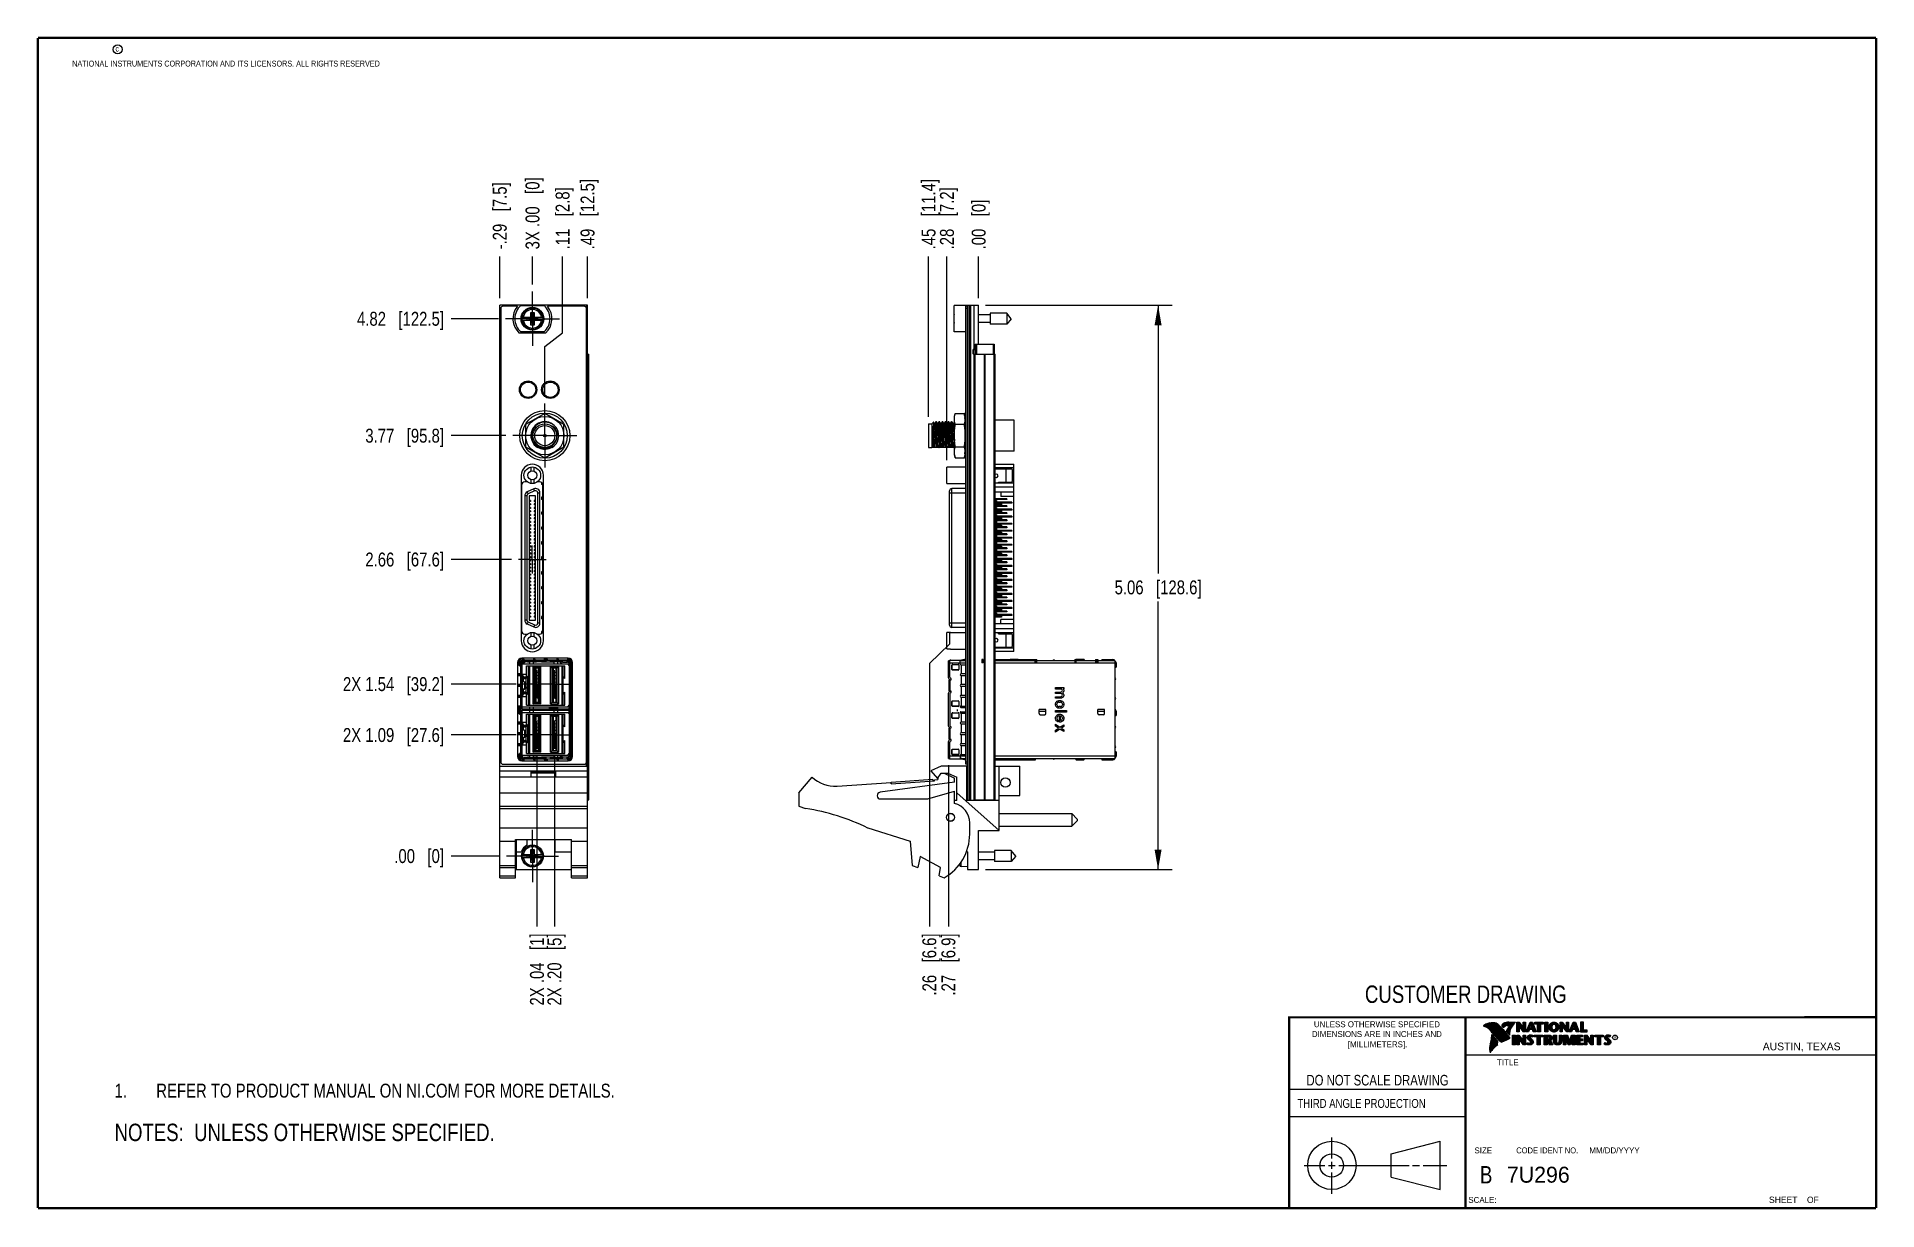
# Model space of a CAD drawing. Header units: inches. Extents: x 0.2 to 16.8, y 0.2 to 10.8.
import ezdxf

# ---------------------------------------------------------------- set-up
doc = ezdxf.new("R2010")
doc.units = ezdxf.units.IN
doc.header["$LTSCALE"] = 0.935
doc.header["$MEASUREMENT"] = 0
doc.linetypes.add('CENTER', pattern=[0.6, 0.375, -0.075, 0.075, -0.075])
doc.layers.get('0').update_dxf_attribs({"linetype": 'CONTINUOUS'})
for name, color, linetype in [('02___PRT_ALL_AXES', 7, 'CONTINUOUS'), ('DEFAULT_1', 7, 'CENTER'), ('DETAIL', 7, 'CONTINUOUS'), ('DIMENSIONS', 7, 'CONTINUOUS')]:
    doc.layers.add(name, color=color, linetype=linetype)
doc.styles.get("Standard").update_dxf_attribs({"font": 'txt', "width": 0.8})
doc.styles.add('TEXTSTYLE_2', font='txt')
doc.styles.add('TEXTSTYLE_3', font='txt', dxfattribs={"width": 0.95})
doc.dimstyles.new('DIMSTYLE_1', dxfattribs={"dimtxt": 0.125, "dimasz": 0.18, "dimexe": 0.125, "dimexo": 0.0625, "dimgap": 0.09, "dimtad": 0, "dimtih": 1, "dimtoh": 1, "dimzin": 4, "dimdsep": 46, "dimtxsty": 'STANDARD', "dimblk": '_FILLED', "dimblk1": '_FILLED', "dimblk2": '_FILLED', "dimcen": 0.09, "dimadec": 0, "dimazin": 0, "dimtp": 0.005, "dimtm": 0.005, "dimtfac": 1, "dimtofl": 0, "dimtmove": 0, "dimatfit": 3, "dimldrblk": '_FILLED', "dimfxl": 1, "dimtolj": 1, "dimtzin": 4, "dimarcsym": 0})
doc.dimstyles.new('DIMSTYLE_2', dxfattribs={"dimtxt": 0.125, "dimasz": 0.18, "dimexe": 0.125, "dimexo": 0.0625, "dimgap": 0.09, "dimtad": 0, "dimtih": 1, "dimtoh": 1, "dimzin": 4, "dimdsep": 46, "dimtxsty": 'STANDARD', "dimblk": '_FILLED', "dimblk1": '_FILLED', "dimblk2": '_FILLED', "dimcen": 0.09, "dimadec": 0, "dimazin": 0, "dimtp": 0.01, "dimtm": 0.01, "dimtfac": 1, "dimtofl": 0, "dimtmove": 0, "dimatfit": 3, "dimldrblk": '_FILLED', "dimfxl": 1, "dimtolj": 1, "dimtzin": 4, "dimarcsym": 0})
doc.dimstyles.new('DIMSTYLE_3', dxfattribs={"dimtxt": 0.125, "dimasz": 0.18, "dimexe": 0.125, "dimexo": 0.0625, "dimgap": 0.0625, "dimtad": 0, "dimtih": 1, "dimtoh": 1, "dimzin": 4, "dimdsep": 46, "dimtxsty": 'STANDARD', "dimblk": '_FILLED', "dimblk1": '_FILLED', "dimblk2": '_FILLED', "dimcen": 0.09, "dimadec": 0, "dimazin": 0, "dimtp": 0.005, "dimtm": 0.005, "dimtfac": 1, "dimtofl": 0, "dimtmove": 0, "dimatfit": 3, "dimldrblk": '_FILLED', "dimfxl": 1, "dimtolj": 1, "dimtzin": 4, "dimarcsym": 0})

msp = doc.modelspace()

# ---------------------------------------------------------------- texts
at = {"color": 2, "linetype": 'CONTINUOUS', "attachment_point": 1, "line_spacing_factor": 0.9}
for s, insert, char_height, width in [('c', (0.946, 10.689), 0.053, 0.0424), ('NATIONAL INSTRUMENTS CORPORATION AND ITS LICENSORS. ALL RIGHTS RESERVED', (0.558, 10.555), 0.053, 3.0104), ('THIRD ANGLE PROJECTION', (11.556, 1.238), 0.08, 1.408)]:
    msp.add_mtext(s, dxfattribs=dict(at, insert=insert, char_height=char_height, width=width))
at = {"color": 7, "linetype": 'CONTINUOUS', "attachment_point": 2, "line_spacing_factor": 0.9}
for s, insert, char_height, width in [('CUSTOMER DRAWING', (13.067, 2.256), 0.15625, 2), ('DO NOT SCALE DRAWING', (12.275, 1.454), 0.095, 1.52), ('B', (13.25, 0.636), 0.156, 0.125)]:
    msp.add_mtext(s, dxfattribs=dict(at, insert=insert, char_height=char_height, width=width))
at = {"color": 2, "linetype": 'CONTINUOUS', "line_spacing_factor": 0.9}
for s, insert, char_height, width, attachment_point, style in [('DIMENSIONS ARE IN INCHES AND', (12.269, 1.847), 0.05325, 1.49111, 2, 'TEXTSTYLE_2'), ('UNLESS OTHERWISE SPECIFIED', (12.269, 1.935), 0.05325, 1.3846, 2, 'TEXTSTYLE_2'), ('[MILLIMETERS].', (12.275, 1.755), 0.05325, 0.74556, 2, 'TEXTSTYLE_2'), ('R', (14.397, 1.8), 0.0217, 0.02174, 1, 'TEXTSTYLE_2'), ('AUSTIN, TEXAS', (15.733, 1.744), 0.06962, 0.90502, 1, 'TEXTSTYLE_2'), ('TITLE', (13.347, 1.593), 0.0533, 0.26627, 1, 'TEXTSTYLE_2'), ('SIZE', (13.145, 0.803), 0.0533, 0.21302, 1, 'TEXTSTYLE_2'), ('CODE IDENT NO.', (13.798, 0.803), 0.05325, 0.70828, 2, 'TEXTSTYLE_3'), ('MM/DD/YYYY', (14.176, 0.803), 0.0533, 0.53254, 1, 'TEXTSTYLE_2'), ('SCALE:', (13.09, 0.359), 0.0533, 0.31952, 1, 'TEXTSTYLE_2'), ('SHEET    OF', (15.789, 0.362), 0.05726, 0.62988, 1, 'TEXTSTYLE_2')]:
    msp.add_mtext(s, dxfattribs=dict(at, insert=insert, char_height=char_height, width=width, attachment_point=attachment_point, style=style))
at = {"color": 7, "linetype": 'CONTINUOUS', "insert": (13.436, 0.63), "char_height": 0.1432, "width": 0.71578, "attachment_point": 1, "line_spacing_factor": 0.9, "style": 'TEXTSTYLE_2'}
msp.add_mtext('7U296', dxfattribs=at)

# ---------------------------------------------------------------- blocks, each defined once
blk = doc.blocks.new('SYMBOL_16_BL0', base_point=(3.675, 1.312))
at = {"color": 2, "linetype": 'CONTINUOUS', "width": 0.8}
for s, p in [('1.', (0.938, 1.25)), ('REFER TO PRODUCT MANUAL ON NI.COM FOR MORE DETAILS.', (1.312, 1.25))]:
    blk.add_text(s, height=0.125, dxfattribs=at).set_placement(p)
blk = doc.blocks.new('*D0')
at = {"layer": 'DIMENSIONS', "color": 2, "linetype": 'CONTINUOUS'}
blk.add_line((8.244, 7.358), (8.244, 8.798), dxfattribs=at)
at = {"layer": 'DIMENSIONS', "color": 2, "linetype": 'CONTINUOUS', "insert": (8.182, 8.861), "char_height": 0.125, "width": 1.025, "attachment_point": 1, "rotation": 90, "line_spacing_factor": 0.9}
blk.add_mtext('.45{\\Ftxt.shx;\\W1.000000;\\H0.125000; }[11.4]', dxfattribs=at)
blk = doc.blocks.new('_FILLED')
at = {"color": 0, "linetype": 'BYBLOCK'}
blk.add_solid([(0, 0), (-1, 0.174), (-1, -0.174)], dxfattribs=at)
blk = doc.blocks.new('*D1')
at = {"layer": 'DIMENSIONS', "color": 2, "linetype": 'CONTINUOUS'}
blk.add_line((8.694, 8.423), (8.694, 8.798), dxfattribs=at)
at = {"layer": 'DIMENSIONS', "color": 2, "linetype": 'CONTINUOUS', "insert": (8.632, 8.861), "char_height": 0.125, "width": 0.725, "attachment_point": 1, "rotation": 90, "line_spacing_factor": 0.9}
blk.add_mtext('.00{\\Ftxt.shx;\\W1.000000;\\H0.125000; }[0]', dxfattribs=at)
blk = doc.blocks.new('*D2')
at = {"layer": 'DIMENSIONS', "color": 2, "linetype": 'CONTINUOUS'}
blk.add_line((8.41, 6.971), (8.41, 8.798), dxfattribs=at)
at = {"layer": 'DIMENSIONS', "color": 2, "linetype": 'CONTINUOUS', "insert": (8.347, 8.861), "char_height": 0.125, "width": 0.925, "attachment_point": 1, "rotation": 90, "line_spacing_factor": 0.9}
blk.add_mtext('.28{\\Ftxt.shx;\\W1.000000;\\H0.125000; }[7.2]', dxfattribs=at)
blk = doc.blocks.new('*D3')
at = {"layer": 'DIMENSIONS', "color": 2, "linetype": 'CONTINUOUS'}
for p, q in [((8.433, 5.319), (8.252, 5.146)), ((8.433, 5.426), (8.433, 5.319)), ((8.252, 5.146), (8.252, 2.785))]:
    blk.add_line(p, q, dxfattribs=at)
at = {"layer": 'DIMENSIONS', "color": 2, "linetype": 'CONTINUOUS', "insert": (8.189, 2.723), "char_height": 0.125, "width": 0.925, "attachment_point": 3, "rotation": 90, "line_spacing_factor": 0.9}
blk.add_mtext('.26{\\Ftxt.shx;\\W1.000000;\\H0.125000; }[6.6]', dxfattribs=at)
blk = doc.blocks.new('*D4')
at = {"layer": 'DIMENSIONS', "color": 2, "linetype": 'CONTINUOUS'}
blk.add_line((8.423, 4.232), (8.423, 2.785), dxfattribs=at)
at = {"layer": 'DIMENSIONS', "color": 2, "linetype": 'CONTINUOUS', "insert": (8.36, 2.723), "char_height": 0.125, "width": 0.925, "attachment_point": 3, "rotation": 90, "line_spacing_factor": 0.9}
blk.add_mtext('.27{\\Ftxt.shx;\\W1.000000;\\H0.125000; }[6.9]', dxfattribs=at)
blk = doc.blocks.new('*D5')
at = {"layer": 'DIMENSIONS', "color": 2, "linetype": 'CONTINUOUS'}
for p, q in [((8.757, 8.361), (10.43, 8.361)), ((10.305, 8.361), (10.305, 5.953)), ((10.305, 3.296), (10.305, 5.703)), ((8.755, 3.296), (10.43, 3.296))]:
    blk.add_line(p, q, dxfattribs=at)
at = {"layer": 'DIMENSIONS', "color": 2, "linetype": 'CONTINUOUS', "xscale": 0.18, "yscale": 0.18, "zscale": 0.18}
for p, rotation in [((10.305, 8.361), 90), ((10.305, 3.296), 270)]:
    blk.add_blockref('_FILLED', p, dxfattribs=dict(at, rotation=rotation))
at = {"layer": 'DIMENSIONS', "color": 2, "linetype": 'CONTINUOUS', "insert": (10.305, 5.891), "char_height": 0.125, "width": 1.225, "attachment_point": 2, "line_spacing_factor": 0.9}
blk.add_mtext('5.06{\\Ftxt.shx;\\W1.000000;\\H0.125000; }[128.6]', dxfattribs=at)
blk = doc.blocks.new('*D6')
at = {"layer": 'DIMENSIONS', "color": 2, "linetype": 'CONTINUOUS'}
blk.add_line((4.451, 7.19), (3.958, 7.19), dxfattribs=at)
at = {"layer": 'DIMENSIONS', "color": 2, "linetype": 'CONTINUOUS', "insert": (3.895, 7.252), "char_height": 0.125, "width": 1.125, "attachment_point": 3, "line_spacing_factor": 0.9}
blk.add_mtext('3.77{\\Ftxt.shx;\\W1.000000;\\H0.125000; }[95.8]', dxfattribs=at)
blk = doc.blocks.new('*D7')
at = {"layer": 'DIMENSIONS', "color": 2, "linetype": 'CONTINUOUS'}
blk.add_line((4.393, 3.418), (3.958, 3.418), dxfattribs=at)
at = {"layer": 'DIMENSIONS', "color": 2, "linetype": 'CONTINUOUS', "insert": (3.895, 3.48), "char_height": 0.125, "width": 0.725, "attachment_point": 3, "line_spacing_factor": 0.9}
blk.add_mtext('.00{\\Ftxt.shx;\\W1.000000;\\H0.125000; }[0]', dxfattribs=at)
blk = doc.blocks.new('*D8')
at = {"layer": 'DIMENSIONS', "color": 2, "linetype": 'CONTINUOUS'}
blk.add_line((4.5, 6.079), (3.958, 6.079), dxfattribs=at)
at = {"layer": 'DIMENSIONS', "color": 2, "linetype": 'CONTINUOUS', "insert": (3.895, 6.141), "char_height": 0.125, "width": 1.125, "attachment_point": 3, "line_spacing_factor": 0.9}
blk.add_mtext('2.66{\\Ftxt.shx;\\W1.000000;\\H0.125000; }[67.6]', dxfattribs=at)
blk = doc.blocks.new('*D9')
at = {"layer": 'DIMENSIONS', "color": 2, "linetype": 'CONTINUOUS'}
blk.add_line((4.383, 8.239), (3.958, 8.239), dxfattribs=at)
at = {"layer": 'DIMENSIONS', "color": 2, "linetype": 'CONTINUOUS', "insert": (3.895, 8.301), "char_height": 0.125, "width": 1.225, "attachment_point": 3, "line_spacing_factor": 0.9}
blk.add_mtext('4.82{\\Ftxt.shx;\\W1.000000;\\H0.125000; }[122.5]', dxfattribs=at)
blk = doc.blocks.new('*D10')
at = {"layer": 'DIMENSIONS', "color": 2, "linetype": 'CONTINUOUS'}
blk.add_line((4.542, 4.504), (3.958, 4.504), dxfattribs=at)
at = {"layer": 'DIMENSIONS', "color": 2, "linetype": 'CONTINUOUS', "insert": (3.895, 4.566), "char_height": 0.125, "width": 1.425, "attachment_point": 3, "line_spacing_factor": 0.9}
blk.add_mtext('2X 1.09{\\Ftxt.shx;\\W1.000000;\\H0.125000; }[27.6]', dxfattribs=at)
blk = doc.blocks.new('*D11')
at = {"layer": 'DIMENSIONS', "color": 2, "linetype": 'CONTINUOUS'}
blk.add_line((4.542, 4.96), (3.958, 4.96), dxfattribs=at)
at = {"layer": 'DIMENSIONS', "color": 2, "linetype": 'CONTINUOUS', "insert": (3.895, 5.023), "char_height": 0.125, "width": 1.425, "attachment_point": 3, "line_spacing_factor": 0.9}
blk.add_mtext('2X 1.54{\\Ftxt.shx;\\W1.000000;\\H0.125000; }[39.2]', dxfattribs=at)
blk = doc.blocks.new('*D12')
at = {"layer": 'DIMENSIONS', "color": 2, "linetype": 'CONTINUOUS'}
for p, q in [((4.959, 8.112), (4.959, 8.798)), ((4.8, 7.991), (4.959, 8.112)), ((4.8, 7.539), (4.8, 7.991))]:
    blk.add_line(p, q, dxfattribs=at)
at = {"layer": 'DIMENSIONS', "color": 2, "linetype": 'CONTINUOUS', "insert": (4.897, 8.861), "char_height": 0.125, "width": 0.925, "attachment_point": 1, "rotation": 90, "line_spacing_factor": 0.9}
blk.add_mtext('.11{\\Ftxt.shx;\\W1.000000;\\H0.125000; }[2.8]', dxfattribs=at)
blk = doc.blocks.new('*D13')
at = {"layer": 'DIMENSIONS', "color": 2, "linetype": 'CONTINUOUS'}
blk.add_line((4.689, 8.545), (4.689, 8.798), dxfattribs=at)
at = {"layer": 'DIMENSIONS', "color": 2, "linetype": 'CONTINUOUS', "insert": (4.627, 8.861), "char_height": 0.125, "width": 1.025, "attachment_point": 1, "rotation": 90, "line_spacing_factor": 0.9}
blk.add_mtext('3X .00{\\Ftxt.shx;\\W1.000000;\\H0.125000; }[0]', dxfattribs=at)
blk = doc.blocks.new('*D14')
at = {"layer": 'DIMENSIONS', "color": 2, "linetype": 'CONTINUOUS'}
blk.add_line((5.183, 8.423), (5.183, 8.798), dxfattribs=at)
at = {"layer": 'DIMENSIONS', "color": 2, "linetype": 'CONTINUOUS', "insert": (5.121, 8.861), "char_height": 0.125, "width": 1.025, "attachment_point": 1, "rotation": 90, "line_spacing_factor": 0.9}
blk.add_mtext('.49{\\Ftxt.shx;\\W1.000000;\\H0.125000; }[12.5]', dxfattribs=at)
blk = doc.blocks.new('*D15')
at = {"layer": 'DIMENSIONS', "color": 2, "linetype": 'CONTINUOUS'}
blk.add_line((4.395, 8.423), (4.395, 8.798), dxfattribs=at)
at = {"layer": 'DIMENSIONS', "color": 2, "linetype": 'CONTINUOUS', "insert": (4.333, 8.861), "char_height": 0.125, "width": 1.025, "attachment_point": 1, "rotation": 90, "line_spacing_factor": 0.9}
blk.add_mtext('-.29{\\Ftxt.shx;\\W1.000000;\\H0.125000; }[7.5]', dxfattribs=at)
blk = doc.blocks.new('*D16')
at = {"layer": 'DIMENSIONS', "color": 2, "linetype": 'CONTINUOUS'}
blk.add_line((4.729, 4.316), (4.729, 2.785), dxfattribs=at)
at = {"layer": 'DIMENSIONS', "color": 2, "linetype": 'CONTINUOUS', "insert": (4.667, 2.723), "char_height": 0.125, "width": 1.025, "attachment_point": 3, "rotation": 90, "line_spacing_factor": 0.9}
blk.add_mtext('2X .04{\\Ftxt.shx;\\W1.000000;\\H0.125000; }[1]', dxfattribs=at)
blk = doc.blocks.new('*D17')
at = {"layer": 'DIMENSIONS', "color": 2, "linetype": 'CONTINUOUS'}
blk.add_line((4.887, 4.316), (4.887, 2.785), dxfattribs=at)
at = {"layer": 'DIMENSIONS', "color": 2, "linetype": 'CONTINUOUS', "insert": (4.824, 2.723), "char_height": 0.125, "width": 1.025, "attachment_point": 3, "rotation": 90, "line_spacing_factor": 0.9}
blk.add_mtext('2X .20{\\Ftxt.shx;\\W1.000000;\\H0.125000; }[5]', dxfattribs=at)
blk = doc.blocks.new('SYMBOL_4_BL1', base_point=(3.1215, 0.9375))
at = {"layer": 'DETAIL', "color": 2, "linetype": 'CONTINUOUS', "width": 0.8}
blk.add_text('NOTES:  UNLESS OTHERWISE SPECIFIED.', height=0.156, dxfattribs=at).set_placement((0.9375, 0.8595))

# ---------------------------------------------------------------- dimensions: what is measured, and where the dimension line sits
at = {"layer": 'DIMENSIONS', "color": 2, "linetype": 'CONTINUOUS'}
for feature_location, offset, dtype, origin, text, dimstyle, picture, middle in [((4.395, 8.423), (0, 0.375), 1, (4.689, 8.361), '-<>', 'DIMSTYLE_1', '*D15', (4.395, 9.373)), ((4.689193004, 8.544744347), (0, 0.2535), 1, (4.689193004, 8.482244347), '3X <>', 'DIMSTYLE_2', '*D13', (4.689193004, 9.373244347)), ((4.542, 4.96), (-0.584, 0), 0, (4.604, 3.418), '2X <>', 'DIMSTYLE_1', '*D11', (3.183, 4.96)), ((4.542, 4.504), (-0.584, 0), 0, (4.604, 3.418), '2X <>', 'DIMSTYLE_1', '*D10', (3.183, 4.504)), ((4.729, 4.316), (0, -1.531), 1, (4.689, 4.379), '2X <>', 'DIMSTYLE_1', '*D16', (4.729, 2.21)), ((4.887, 4.316), (0, -1.531), 1, (4.689, 4.379), '2X <>', 'DIMSTYLE_1', '*D17', (4.887, 2.21))]:
    dim = msp.add_ordinate_dim(feature_location=feature_location, offset=offset, dtype=dtype, origin=origin, text=text, dimstyle=dimstyle, override={"dimtad": 1, "dimtih": 0, "dimtoh": 0}, dxfattribs=at)
    dim.commit()
    dim.dimension.update_dxf_attribs({"geometry": picture, "text_midpoint": middle})
for feature_location, offset, dtype, origin, dimstyle, picture, middle in [((5.183, 8.423), (0, 0.375), 1, (4.689, 8.361), 'DIMSTYLE_1', '*D14', (5.183, 9.373)), ((4.8, 7.539), (0.159, 1.259), 0, (4.689, 8.482), 'DIMSTYLE_1', '*D12', (4.959, 9.323)), ((8.244, 7.358), (0, 1.44), 1, (8.694, 8.361), 'DIMSTYLE_1', '*D0', (8.244, 9.373)), ((8.41, 6.971), (0, 1.828), 1, (8.694, 6.834), 'DIMSTYLE_1', '*D2', (8.41, 9.323)), ((8.69415144, 8.423244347), (0, 0.375), 1, (8.69415144, 8.360744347), 'DIMSTYLE_2', '*D1', (8.69415144, 9.223244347)), ((4.383, 8.239), (-0.425, 0), 0, (4.446, 3.418), 'DIMSTYLE_1', '*D9', (3.283, 8.239)), ((4.451, 7.19), (-0.493, 0), 0, (4.455, 3.418), 'DIMSTYLE_1', '*D6', (3.333, 7.19)), ((4.5, 6.079), (-0.543, 0), 0, (4.563, 3.418), 'DIMSTYLE_1', '*D8', (3.333, 6.079)), ((8.433, 5.426), (-0.182, -2.641), 0, (8.694, 5.489), 'DIMSTYLE_1', '*D3', (8.252, 2.26)), ((8.423, 4.232), (0, -1.446), 1, (8.694, 4.294), 'DIMSTYLE_1', '*D4', (8.423, 2.26)), ((4.392693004, 3.417834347), (-0.435, 0), 0, (4.455193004, 3.417834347), 'DIMSTYLE_2', '*D7', (3.532693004, 3.417834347))]:
    dim = msp.add_ordinate_dim(feature_location=feature_location, offset=offset, dtype=dtype, origin=origin, dimstyle=dimstyle, override={"dimtad": 1, "dimtih": 0, "dimtoh": 0}, dxfattribs=at)
    dim.commit()
    dim.dimension.update_dxf_attribs({"geometry": picture, "text_midpoint": middle})
dim = msp.add_linear_dim(base=(10.3053, 8.3607), p1=(8.6922, 3.2958), p2=(8.6942, 8.3607), angle=90, dimstyle='DIMSTYLE_3', dxfattribs=at)
dim.commit()
dim.dimension.update_dxf_attribs({"geometry": '*D5', "text_midpoint": (10.3053, 5.8283), "dimtype": 160})

# ---------------------------------------------------------------- linework, layer by layer
at = {"color": 7, "linetype": 'CONTINUOUS'}
for p, q in [((4.395, 3.223), (4.395, 8.361)), ((5.183, 8.361), (4.395, 8.361)), ((4.405, 8.331), (4.405, 4.261)), ((4.555, 8.351), (4.425, 8.351)), ((4.585, 8.357), (4.793, 8.357)), ((4.675, 8.182), (4.703, 8.296)), ((4.675, 8.253), (4.675, 8.296)), ((4.703, 8.182), (4.675, 8.296)), ((4.675, 8.296), (4.703, 8.296)), ((4.703, 8.296), (4.703, 8.253)), ((5.153, 8.351), (4.824, 8.351)), ((5.173, 4.261), (5.173, 8.331)), ((5.183, 3.223), (5.183, 8.361)), ((8.474, 8.12), (8.474, 8.357)), ((8.594, 8.357), (8.474, 8.357)), ((8.579, 4.241), (8.579, 8.351)), ((8.594, 8.351), (8.579, 8.351)), ((8.594, 8.331), (8.579, 8.331)), ((8.594, 3.918), (8.594, 8.361)), ((8.594, 8.361), (8.694, 8.361)), ((8.606, 8.361), (8.606, 3.918)), ((8.612, 8.361), (8.612, 3.918)), ((8.624, 3.918), (8.624, 8.361)), ((8.653, 7.963), (8.653, 8.361)), ((8.689, 8.361), (8.689, 8.011)), ((8.694, 8.011), (8.694, 8.361)), ((8.798, 8.274), (8.694, 8.274)), ((8.798, 8.288), (8.798, 8.19)), ((8.946, 8.288), (8.798, 8.288)), ((8.946, 8.288), (8.946, 8.19)), ((8.987, 8.239), (8.946, 8.288)), ((4.807, 8.11), (4.571, 8.11)), ((4.793, 8.12), (4.585, 8.12)), ((4.595, 8.253), (4.677, 8.253)), ((4.595, 8.225), (4.677, 8.225)), ((4.641, 8.227), (4.641, 8.25)), ((4.641, 8.227), (4.738, 8.25)), ((4.677, 8.25), (4.641, 8.25)), ((4.641, 8.25), (4.738, 8.227)), ((4.641, 8.227), (4.677, 8.227)), ((4.675, 8.182), (4.675, 8.225)), ((4.703, 8.182), (4.675, 8.182)), ((4.677, 8.253), (4.677, 8.25)), ((4.677, 8.227), (4.701, 8.25)), ((4.701, 8.227), (4.677, 8.25)), ((4.677, 8.225), (4.677, 8.227)), ((4.701, 8.253), (4.701, 8.25)), ((4.701, 8.253), (4.784, 8.253)), ((4.738, 8.25), (4.701, 8.25)), ((4.701, 8.225), (4.701, 8.227)), ((4.701, 8.227), (4.738, 8.227)), ((4.701, 8.225), (4.784, 8.225)), ((4.703, 8.225), (4.703, 8.182)), ((4.738, 8.227), (4.738, 8.25)), ((8.474, 8.253), (8.472, 8.253)), ((8.472, 8.225), (8.474, 8.225)), ((8.579, 8.12), (8.474, 8.12)), ((8.798, 8.204), (8.694, 8.204)), ((8.946, 8.19), (8.798, 8.19)), ((8.987, 8.239), (8.946, 8.19)), ((8.647, 7.963), (8.646, 7.962)), ((8.646, 7.923), (8.646, 7.962)), ((8.647, 7.963), (8.647, 7.922)), ((8.664, 8.011), (8.664, 7.921)), ((8.664, 8.011), (8.834, 8.011)), ((8.674, 8.011), (8.674, 7.921)), ((8.694, 8.026), (8.689, 8.026)), ((8.824, 8.011), (8.824, 7.921)), ((8.834, 8.011), (8.834, 7.921)), ((5.183, 7.921), (5.195, 7.921)), ((5.195, 3.921), (5.195, 7.921)), ((8.647, 7.922), (8.646, 7.923)), ((8.653, 3.918), (8.653, 7.922)), ((8.655, 3.921), (8.655, 7.921)), ((8.655, 7.921), (8.843, 7.921)), ((8.664, 3.921), (8.664, 7.921)), ((8.746, 3.921), (8.746, 7.921)), ((8.752, 3.921), (8.752, 7.921)), ((8.834, 3.921), (8.834, 7.921)), ((8.843, 3.921), (8.843, 7.921)), ((4.8, 7.388), (4.628, 7.289)), ((4.628, 7.289), (4.628, 7.09)), ((4.972, 7.289), (4.8, 7.388)), ((4.972, 7.09), (4.972, 7.289)), ((8.244, 7.296), (8.244, 7.084)), ((8.244, 7.296), (8.274, 7.296)), ((8.274, 7.296), (8.29, 7.312)), ((8.274, 7.296), (8.274, 7.084)), ((8.298, 7.298), (8.29, 7.312)), ((8.29, 7.312), (8.29, 7.312)), ((8.298, 7.298), (8.298, 7.298)), ((8.298, 7.298), (8.298, 7.298)), ((8.311, 7.314), (8.301, 7.298)), ((8.311, 7.314), (8.311, 7.315)), ((8.316, 7.315), (8.311, 7.315)), ((8.317, 7.314), (8.316, 7.315)), ((8.326, 7.298), (8.317, 7.314)), ((8.326, 7.298), (8.326, 7.298)), ((8.326, 7.298), (8.326, 7.298)), ((8.338, 7.314), (8.329, 7.298)), ((8.338, 7.314), (8.339, 7.315)), ((8.344, 7.315), (8.339, 7.315)), ((8.354, 7.298), (8.344, 7.314)), ((8.344, 7.314), (8.344, 7.315)), ((8.354, 7.298), (8.354, 7.298)), ((8.354, 7.298), (8.354, 7.298)), ((8.366, 7.314), (8.357, 7.298)), ((8.366, 7.314), (8.366, 7.315)), ((8.372, 7.315), (8.366, 7.315)), ((8.382, 7.298), (8.372, 7.314)), ((8.372, 7.314), (8.372, 7.315)), ((8.382, 7.298), (8.382, 7.298)), ((8.382, 7.298), (8.382, 7.298)), ((8.382, 7.298), (8.382, 7.298)), ((8.394, 7.314), (8.384, 7.298)), ((8.394, 7.314), (8.394, 7.315)), ((8.4, 7.315), (8.394, 7.315)), ((8.409, 7.298), (8.4, 7.314)), ((8.4, 7.314), (8.4, 7.315)), ((8.409, 7.298), (8.409, 7.298)), ((8.409, 7.298), (8.409, 7.298)), ((8.409, 7.298), (8.41, 7.298)), ((8.422, 7.314), (8.412, 7.298)), ((8.422, 7.314), (8.422, 7.315)), ((8.427, 7.315), (8.422, 7.315)), ((8.428, 7.314), (8.427, 7.315)), ((8.437, 7.298), (8.428, 7.314)), ((8.437, 7.298), (8.437, 7.298)), ((8.437, 7.298), (8.437, 7.298)), ((8.437, 7.298), (8.437, 7.298)), ((8.449, 7.314), (8.44, 7.298)), ((8.449, 7.314), (8.45, 7.315)), ((8.455, 7.315), (8.45, 7.315)), ((8.465, 7.298), (8.455, 7.314)), ((8.455, 7.314), (8.455, 7.315)), ((8.465, 7.298), (8.465, 7.298)), ((8.477, 7.314), (8.468, 7.298)), ((8.477, 7.362), (8.484, 7.388)), ((8.477, 7.018), (8.477, 7.362)), ((8.484, 7.388), (8.564, 7.388)), ((8.564, 7.289), (8.484, 7.289)), ((8.571, 7.362), (8.564, 7.388)), ((8.571, 7.392), (8.571, 6.988)), ((8.579, 7.392), (8.571, 7.392)), ((9.014, 7.328), (8.843, 7.328)), ((9.014, 7.052), (9.014, 7.328)), ((4.908, 7.252), (4.908, 7.253)), ((4.908, 7.252), (4.908, 7.252)), ((4.908, 7.252), (4.908, 7.252)), ((8.293, 7.11), (8.293, 7.251)), ((8.293, 7.11), (8.295, 7.083)), ((8.317, 7.202), (8.317, 7.202)), ((8.317, 7.202), (8.318, 7.178)), ((4.628, 7.09), (4.8, 6.991)), ((4.866, 7.083), (4.734, 7.083)), ((4.8, 6.991), (4.972, 7.09)), ((8.244, 7.084), (8.274, 7.084)), ((8.274, 7.084), (8.274, 7.083)), ((8.477, 7.083), (8.274, 7.083)), ((8.477, 7.018), (8.484, 6.991)), ((8.484, 7.09), (8.564, 7.09)), ((8.484, 6.991), (8.564, 6.991)), ((8.571, 7.018), (8.564, 6.991)), ((8.579, 6.988), (8.571, 6.988)), ((9.014, 7.052), (8.843, 7.052)), ((4.588, 6.834), (4.588, 5.35)), ((4.641, 6.775), (4.621, 6.775)), ((4.641, 6.776), (4.641, 6.775)), ((4.675, 6.908), (4.675, 6.872)), ((4.675, 6.797), (4.675, 6.761)), ((4.701, 6.908), (4.701, 6.872)), ((4.701, 6.797), (4.701, 6.761)), ((4.735, 6.775), (4.735, 6.777)), ((4.752, 6.775), (4.735, 6.775)), ((4.788, 5.35), (4.788, 6.834)), ((8.41, 6.761), (8.41, 6.908)), ((8.443, 6.908), (8.41, 6.908)), ((8.443, 6.908), (8.443, 6.909)), ((8.443, 6.909), (8.579, 6.909)), ((8.843, 6.933), (9.01, 6.933)), ((9.01, 6.901), (8.843, 6.901)), ((8.843, 6.891), (8.988, 6.891)), ((8.872, 6.764), (8.872, 6.773)), ((8.872, 6.773), (8.988, 6.773)), ((8.939, 6.891), (8.939, 6.773)), ((8.998, 6.783), (8.998, 6.882)), ((9.01, 5.252), (9.01, 6.933)), ((4.59, 6.744), (4.59, 5.44)), ((4.62, 6.649), (4.62, 5.535)), ((4.7, 6.712), (4.643, 6.685)), ((4.661, 6.649), (4.661, 5.535)), ((4.715, 6.649), (4.661, 6.649)), ((4.672, 6.609), (4.661, 6.609)), ((4.672, 6.609), (4.672, 6.599)), ((4.704, 6.609), (4.704, 6.599)), ((4.715, 6.609), (4.704, 6.609)), ((4.715, 5.535), (4.715, 6.649)), ((4.756, 5.509), (4.756, 6.676)), ((4.769, 6.77), (4.769, 6.752)), ((4.782, 6.752), (4.769, 6.752)), ((4.769, 6.638), (4.769, 6.618)), ((4.783, 6.638), (4.769, 6.638)), ((4.783, 6.618), (4.769, 6.618)), ((4.783, 5.44), (4.783, 6.744)), ((8.41, 6.761), (8.443, 6.761)), ((8.433, 5.489), (8.433, 6.696)), ((8.433, 6.676), (8.579, 6.676)), ((8.443, 6.76), (8.443, 6.761)), ((8.443, 6.76), (8.579, 6.76)), ((8.453, 5.469), (8.453, 6.715)), ((8.579, 6.715), (8.453, 6.715)), ((9.01, 6.764), (8.843, 6.764)), ((9.01, 6.728), (8.843, 6.728)), ((9.01, 6.683), (8.843, 6.683)), ((8.947, 6.624), (8.843, 6.624)), ((8.947, 6.616), (8.843, 6.616)), ((8.855, 6.608), (8.843, 6.608)), ((8.855, 6.608), (8.855, 6.6)), ((8.892, 6.683), (8.892, 6.643)), ((9.01, 6.643), (8.892, 6.643)), ((8.927, 6.624), (8.927, 6.616)), ((8.947, 6.624), (8.947, 6.616)), ((4.672, 6.599), (4.661, 6.599)), ((4.672, 6.578), (4.661, 6.578)), ((4.672, 6.568), (4.661, 6.568)), ((4.672, 6.546), (4.661, 6.546)), ((4.672, 6.536), (4.661, 6.536)), ((4.672, 6.515), (4.661, 6.515)), ((4.672, 6.505), (4.661, 6.505)), ((4.672, 6.483), (4.661, 6.483)), ((4.672, 6.473), (4.661, 6.473)), ((4.672, 6.452), (4.661, 6.452)), ((4.672, 6.578), (4.672, 6.568)), ((4.672, 6.546), (4.672, 6.536)), ((4.672, 6.515), (4.672, 6.505)), ((4.672, 6.483), (4.672, 6.473)), ((4.672, 6.452), (4.672, 6.442)), ((4.715, 6.599), (4.704, 6.599)), ((4.704, 6.578), (4.704, 6.568)), ((4.715, 6.578), (4.704, 6.578)), ((4.715, 6.568), (4.704, 6.568)), ((4.704, 6.546), (4.704, 6.536)), ((4.715, 6.546), (4.704, 6.546)), ((4.715, 6.536), (4.704, 6.536)), ((4.704, 6.515), (4.704, 6.505)), ((4.715, 6.515), (4.704, 6.515)), ((4.715, 6.505), (4.704, 6.505)), ((4.704, 6.483), (4.704, 6.473)), ((4.715, 6.483), (4.704, 6.483)), ((4.715, 6.473), (4.704, 6.473)), ((4.704, 6.452), (4.704, 6.442)), ((4.715, 6.452), (4.704, 6.452)), ((4.769, 6.504), (4.769, 6.484)), ((4.783, 6.504), (4.769, 6.504)), ((4.783, 6.484), (4.769, 6.484)), ((4.771, 6.504), (4.771, 6.484)), ((4.783, 6.486), (4.771, 6.486)), ((4.776, 6.504), (4.776, 6.486)), ((8.855, 6.6), (8.843, 6.6)), ((8.992, 6.592), (8.843, 6.592)), ((8.992, 6.584), (8.843, 6.584)), ((8.9, 6.577), (8.843, 6.577)), ((8.9, 6.569), (8.843, 6.569)), ((8.947, 6.561), (8.843, 6.561)), ((8.947, 6.553), (8.843, 6.553)), ((8.855, 6.545), (8.843, 6.545)), ((8.855, 6.537), (8.843, 6.537)), ((8.992, 6.529), (8.843, 6.529)), ((8.992, 6.521), (8.843, 6.521)), ((8.9, 6.514), (8.843, 6.514)), ((8.9, 6.506), (8.843, 6.506)), ((8.947, 6.498), (8.843, 6.498)), ((8.947, 6.49), (8.843, 6.49)), ((8.855, 6.482), (8.843, 6.482)), ((8.855, 6.474), (8.843, 6.474)), ((8.992, 6.466), (8.843, 6.466)), ((8.992, 6.458), (8.843, 6.458)), ((8.9, 6.451), (8.843, 6.451)), ((8.855, 6.545), (8.855, 6.537)), ((8.855, 6.482), (8.855, 6.474)), ((8.88, 6.577), (8.88, 6.569)), ((8.88, 6.514), (8.88, 6.506)), ((8.88, 6.451), (8.88, 6.443)), ((8.9, 6.577), (8.9, 6.569)), ((8.9, 6.514), (8.9, 6.506)), ((8.9, 6.451), (8.9, 6.443)), ((8.927, 6.561), (8.927, 6.553)), ((8.927, 6.498), (8.927, 6.49)), ((8.947, 6.561), (8.947, 6.553)), ((8.947, 6.498), (8.947, 6.49)), ((8.973, 6.592), (8.973, 6.584)), ((8.973, 6.529), (8.973, 6.521)), ((8.973, 6.466), (8.973, 6.458)), ((8.992, 6.592), (8.992, 6.584)), ((8.992, 6.529), (8.992, 6.521)), ((8.992, 6.466), (8.992, 6.458)), ((4.672, 6.442), (4.661, 6.442)), ((4.672, 6.42), (4.661, 6.42)), ((4.672, 6.41), (4.661, 6.41)), ((4.672, 6.389), (4.661, 6.389)), ((4.672, 6.379), (4.661, 6.379)), ((4.672, 6.357), (4.661, 6.357)), ((4.672, 6.347), (4.661, 6.347)), ((4.672, 6.326), (4.661, 6.326)), ((4.672, 6.316), (4.661, 6.316)), ((4.672, 6.294), (4.661, 6.294)), ((4.672, 6.284), (4.661, 6.284)), ((4.672, 6.42), (4.672, 6.41)), ((4.672, 6.389), (4.672, 6.379)), ((4.672, 6.357), (4.672, 6.347)), ((4.672, 6.326), (4.672, 6.316)), ((4.672, 6.294), (4.672, 6.284)), ((4.715, 6.442), (4.704, 6.442)), ((4.704, 6.42), (4.704, 6.41)), ((4.715, 6.42), (4.704, 6.42)), ((4.715, 6.41), (4.704, 6.41)), ((4.704, 6.389), (4.704, 6.379)), ((4.715, 6.389), (4.704, 6.389)), ((4.715, 6.379), (4.704, 6.379)), ((4.704, 6.357), (4.704, 6.347)), ((4.715, 6.357), (4.704, 6.357)), ((4.715, 6.347), (4.704, 6.347)), ((4.704, 6.326), (4.704, 6.316)), ((4.715, 6.326), (4.704, 6.326)), ((4.715, 6.316), (4.704, 6.316)), ((4.704, 6.294), (4.704, 6.284)), ((4.715, 6.294), (4.704, 6.294)), ((4.715, 6.284), (4.704, 6.284)), ((4.769, 6.37), (4.769, 6.35)), ((4.783, 6.37), (4.769, 6.37)), ((4.783, 6.35), (4.769, 6.35)), ((8.9, 6.443), (8.843, 6.443)), ((8.947, 6.435), (8.843, 6.435)), ((8.947, 6.427), (8.843, 6.427)), ((8.855, 6.419), (8.843, 6.419)), ((8.855, 6.411), (8.843, 6.411)), ((8.992, 6.403), (8.843, 6.403)), ((8.992, 6.395), (8.843, 6.395)), ((8.9, 6.388), (8.843, 6.388)), ((8.9, 6.38), (8.843, 6.38)), ((8.947, 6.372), (8.843, 6.372)), ((8.947, 6.364), (8.843, 6.364)), ((8.855, 6.356), (8.843, 6.356)), ((8.855, 6.348), (8.843, 6.348)), ((8.992, 6.34), (8.843, 6.34)), ((8.992, 6.332), (8.843, 6.332)), ((8.9, 6.325), (8.843, 6.325)), ((8.9, 6.317), (8.843, 6.317)), ((8.947, 6.309), (8.843, 6.309)), ((8.947, 6.301), (8.843, 6.301)), ((8.855, 6.293), (8.843, 6.293)), ((8.855, 6.285), (8.843, 6.285)), ((8.855, 6.419), (8.855, 6.411)), ((8.855, 6.356), (8.855, 6.348)), ((8.855, 6.293), (8.855, 6.285)), ((8.88, 6.388), (8.88, 6.38)), ((8.88, 6.325), (8.88, 6.317)), ((8.9, 6.388), (8.9, 6.38)), ((8.9, 6.325), (8.9, 6.317)), ((8.927, 6.435), (8.927, 6.427)), ((8.927, 6.372), (8.927, 6.364)), ((8.927, 6.309), (8.927, 6.301)), ((8.947, 6.435), (8.947, 6.427)), ((8.947, 6.372), (8.947, 6.364)), ((8.947, 6.309), (8.947, 6.301)), ((8.973, 6.403), (8.973, 6.395)), ((8.973, 6.34), (8.973, 6.332)), ((8.992, 6.403), (8.992, 6.395)), ((8.992, 6.34), (8.992, 6.332)), ((4.672, 6.263), (4.661, 6.263)), ((4.672, 6.253), (4.661, 6.253)), ((4.672, 6.231), (4.661, 6.231)), ((4.672, 6.221), (4.661, 6.221)), ((4.672, 6.2), (4.661, 6.2)), ((4.672, 6.19), (4.661, 6.19)), ((4.672, 6.168), (4.661, 6.168)), ((4.672, 6.158), (4.661, 6.158)), ((4.672, 6.137), (4.661, 6.137)), ((4.672, 6.127), (4.661, 6.127)), ((4.672, 6.263), (4.672, 6.253)), ((4.672, 6.231), (4.672, 6.221)), ((4.672, 6.2), (4.672, 6.19)), ((4.672, 6.168), (4.672, 6.158)), ((4.672, 6.137), (4.672, 6.127)), ((4.704, 6.263), (4.704, 6.253)), ((4.715, 6.263), (4.704, 6.263)), ((4.715, 6.253), (4.704, 6.253)), ((4.704, 6.231), (4.704, 6.221)), ((4.715, 6.231), (4.704, 6.231)), ((4.715, 6.221), (4.704, 6.221)), ((4.704, 6.2), (4.704, 6.19)), ((4.715, 6.2), (4.704, 6.2)), ((4.715, 6.19), (4.704, 6.19)), ((4.704, 6.168), (4.704, 6.158)), ((4.715, 6.168), (4.704, 6.168)), ((4.715, 6.158), (4.704, 6.158)), ((4.704, 6.137), (4.704, 6.127)), ((4.715, 6.137), (4.704, 6.137)), ((4.715, 6.127), (4.704, 6.127)), ((4.769, 6.236), (4.769, 6.216)), ((4.783, 6.236), (4.769, 6.236)), ((4.783, 6.216), (4.769, 6.216)), ((8.992, 6.277), (8.843, 6.277)), ((8.992, 6.269), (8.843, 6.269)), ((8.9, 6.262), (8.843, 6.262)), ((8.9, 6.254), (8.843, 6.254)), ((8.947, 6.246), (8.843, 6.246)), ((8.947, 6.238), (8.843, 6.238)), ((8.855, 6.23), (8.843, 6.23)), ((8.855, 6.222), (8.843, 6.222)), ((8.992, 6.214), (8.843, 6.214)), ((8.992, 6.206), (8.843, 6.206)), ((8.9, 6.199), (8.843, 6.199)), ((8.9, 6.191), (8.843, 6.191)), ((8.947, 6.183), (8.843, 6.183)), ((8.947, 6.175), (8.843, 6.175)), ((8.855, 6.167), (8.843, 6.167)), ((8.855, 6.159), (8.843, 6.159)), ((8.992, 6.151), (8.843, 6.151)), ((8.992, 6.143), (8.843, 6.143)), ((8.9, 6.136), (8.843, 6.136)), ((8.9, 6.128), (8.843, 6.128)), ((8.947, 6.12), (8.843, 6.12)), ((8.855, 6.23), (8.855, 6.222)), ((8.855, 6.167), (8.855, 6.159)), ((8.88, 6.262), (8.88, 6.254)), ((8.88, 6.199), (8.88, 6.191)), ((8.88, 6.136), (8.88, 6.128)), ((8.9, 6.262), (8.9, 6.254)), ((8.9, 6.199), (8.9, 6.191)), ((8.9, 6.136), (8.9, 6.128)), ((8.927, 6.246), (8.927, 6.238)), ((8.927, 6.183), (8.927, 6.175)), ((8.927, 6.12), (8.927, 6.112)), ((8.947, 6.246), (8.947, 6.238)), ((8.947, 6.183), (8.947, 6.175)), ((8.947, 6.12), (8.947, 6.112)), ((8.973, 6.277), (8.973, 6.269)), ((8.973, 6.214), (8.973, 6.206)), ((8.973, 6.151), (8.973, 6.143)), ((8.992, 6.277), (8.992, 6.269)), ((8.992, 6.214), (8.992, 6.206)), ((8.992, 6.151), (8.992, 6.143)), ((4.672, 6.105), (4.661, 6.105)), ((4.672, 6.095), (4.661, 6.095)), ((4.672, 6.074), (4.661, 6.074)), ((4.672, 6.064), (4.661, 6.064)), ((4.672, 6.042), (4.661, 6.042)), ((4.672, 6.032), (4.661, 6.032)), ((4.672, 6.011), (4.661, 6.011)), ((4.672, 6.001), (4.661, 6.001)), ((4.672, 5.979), (4.661, 5.979)), ((4.672, 5.969), (4.661, 5.969)), ((4.672, 5.948), (4.661, 5.948)), ((4.672, 6.105), (4.672, 6.095)), ((4.672, 6.074), (4.672, 6.064)), ((4.672, 6.042), (4.672, 6.032)), ((4.672, 6.011), (4.672, 6.001)), ((4.672, 5.979), (4.672, 5.969)), ((4.672, 5.948), (4.672, 5.938)), ((4.704, 6.105), (4.704, 6.095)), ((4.715, 6.105), (4.704, 6.105)), ((4.715, 6.095), (4.704, 6.095)), ((4.704, 6.074), (4.704, 6.064)), ((4.715, 6.074), (4.704, 6.074)), ((4.715, 6.064), (4.704, 6.064)), ((4.704, 6.042), (4.704, 6.032)), ((4.715, 6.042), (4.704, 6.042)), ((4.715, 6.032), (4.704, 6.032)), ((4.704, 6.011), (4.704, 6.001)), ((4.715, 6.011), (4.704, 6.011)), ((4.715, 6.001), (4.704, 6.001)), ((4.704, 5.979), (4.704, 5.969)), ((4.715, 5.979), (4.704, 5.979)), ((4.715, 5.969), (4.704, 5.969)), ((4.704, 5.948), (4.704, 5.938)), ((4.715, 5.948), (4.704, 5.948)), ((4.769, 6.102), (4.769, 6.082)), ((4.783, 6.102), (4.769, 6.102)), ((4.783, 6.082), (4.769, 6.082)), ((4.769, 5.968), (4.769, 5.948)), ((4.783, 5.968), (4.769, 5.968)), ((4.783, 5.948), (4.769, 5.948)), ((4.771, 6.102), (4.771, 6.082)), ((4.776, 6.102), (4.776, 6.082)), ((8.947, 6.112), (8.843, 6.112)), ((8.855, 6.104), (8.843, 6.104)), ((8.855, 6.096), (8.843, 6.096)), ((8.992, 6.088), (8.843, 6.088)), ((8.992, 6.08), (8.843, 6.08)), ((8.9, 6.073), (8.843, 6.073)), ((8.9, 6.065), (8.843, 6.065)), ((8.947, 6.057), (8.843, 6.057)), ((8.947, 6.049), (8.843, 6.049)), ((8.855, 6.041), (8.843, 6.041)), ((8.855, 6.033), (8.843, 6.033)), ((8.992, 6.025), (8.843, 6.025)), ((8.992, 6.017), (8.843, 6.017)), ((8.9, 6.01), (8.843, 6.01)), ((8.9, 6.002), (8.843, 6.002)), ((8.947, 5.994), (8.843, 5.994)), ((8.947, 5.986), (8.843, 5.986)), ((8.855, 5.978), (8.843, 5.978)), ((8.855, 5.97), (8.843, 5.97)), ((8.992, 5.962), (8.843, 5.962)), ((8.992, 5.954), (8.843, 5.954)), ((8.855, 6.104), (8.855, 6.096)), ((8.855, 6.041), (8.855, 6.033)), ((8.855, 5.978), (8.855, 5.97)), ((8.88, 6.073), (8.88, 6.065)), ((8.88, 6.01), (8.88, 6.002)), ((8.9, 6.073), (8.9, 6.065)), ((8.9, 6.01), (8.9, 6.002)), ((8.927, 6.057), (8.927, 6.049)), ((8.927, 5.994), (8.927, 5.986)), ((8.947, 6.057), (8.947, 6.049)), ((8.947, 5.994), (8.947, 5.986)), ((8.973, 6.088), (8.973, 6.08)), ((8.973, 6.025), (8.973, 6.017)), ((8.973, 5.962), (8.973, 5.954)), ((8.992, 6.088), (8.992, 6.08)), ((8.992, 6.025), (8.992, 6.017)), ((8.992, 5.962), (8.992, 5.954)), ((4.672, 5.938), (4.661, 5.938)), ((4.672, 5.916), (4.661, 5.916)), ((4.672, 5.906), (4.661, 5.906)), ((4.672, 5.885), (4.661, 5.885)), ((4.672, 5.875), (4.661, 5.875)), ((4.672, 5.853), (4.661, 5.853)), ((4.672, 5.843), (4.661, 5.843)), ((4.672, 5.822), (4.661, 5.822)), ((4.672, 5.812), (4.661, 5.812)), ((4.672, 5.79), (4.661, 5.79)), ((4.672, 5.916), (4.672, 5.906)), ((4.672, 5.885), (4.672, 5.875)), ((4.672, 5.853), (4.672, 5.843)), ((4.672, 5.822), (4.672, 5.812)), ((4.672, 5.79), (4.672, 5.78)), ((4.715, 5.938), (4.704, 5.938)), ((4.704, 5.916), (4.704, 5.906)), ((4.715, 5.916), (4.704, 5.916)), ((4.715, 5.906), (4.704, 5.906)), ((4.704, 5.885), (4.704, 5.875)), ((4.715, 5.885), (4.704, 5.885)), ((4.715, 5.875), (4.704, 5.875)), ((4.704, 5.853), (4.704, 5.843)), ((4.715, 5.853), (4.704, 5.853)), ((4.715, 5.843), (4.704, 5.843)), ((4.704, 5.822), (4.704, 5.812)), ((4.715, 5.822), (4.704, 5.822)), ((4.715, 5.812), (4.704, 5.812)), ((4.704, 5.79), (4.704, 5.78)), ((4.715, 5.79), (4.704, 5.79)), ((4.769, 5.834), (4.769, 5.814)), ((4.783, 5.834), (4.769, 5.834)), ((4.783, 5.814), (4.769, 5.814)), ((8.9, 5.947), (8.843, 5.947)), ((8.9, 5.939), (8.843, 5.939)), ((8.947, 5.931), (8.843, 5.931)), ((8.947, 5.923), (8.843, 5.923)), ((8.855, 5.915), (8.843, 5.915)), ((8.855, 5.907), (8.843, 5.907)), ((8.992, 5.899), (8.843, 5.899)), ((8.992, 5.891), (8.843, 5.891)), ((8.9, 5.884), (8.843, 5.884)), ((8.9, 5.876), (8.843, 5.876)), ((8.947, 5.868), (8.843, 5.868)), ((8.947, 5.86), (8.843, 5.86)), ((8.855, 5.852), (8.843, 5.852)), ((8.855, 5.844), (8.843, 5.844)), ((8.992, 5.836), (8.843, 5.836)), ((8.992, 5.829), (8.843, 5.829)), ((8.9, 5.821), (8.843, 5.821)), ((8.9, 5.813), (8.843, 5.813)), ((8.947, 5.805), (8.843, 5.805)), ((8.947, 5.797), (8.843, 5.797)), ((8.855, 5.789), (8.843, 5.789)), ((8.855, 5.915), (8.855, 5.907)), ((8.855, 5.852), (8.855, 5.844)), ((8.855, 5.789), (8.855, 5.781)), ((8.88, 5.947), (8.88, 5.939)), ((8.88, 5.884), (8.88, 5.876)), ((8.88, 5.821), (8.88, 5.813)), ((8.9, 5.947), (8.9, 5.939)), ((8.9, 5.884), (8.9, 5.876)), ((8.9, 5.821), (8.9, 5.813)), ((8.927, 5.931), (8.927, 5.923)), ((8.927, 5.868), (8.927, 5.86)), ((8.927, 5.805), (8.927, 5.797)), ((8.947, 5.931), (8.947, 5.923)), ((8.947, 5.868), (8.947, 5.86)), ((8.947, 5.805), (8.947, 5.797)), ((8.973, 5.899), (8.973, 5.891)), ((8.973, 5.836), (8.973, 5.829)), ((8.992, 5.899), (8.992, 5.891)), ((8.992, 5.836), (8.992, 5.829)), ((4.672, 5.78), (4.661, 5.78)), ((4.672, 5.759), (4.661, 5.759)), ((4.672, 5.749), (4.661, 5.749)), ((4.672, 5.727), (4.661, 5.727)), ((4.672, 5.717), (4.661, 5.717)), ((4.672, 5.696), (4.661, 5.696)), ((4.672, 5.686), (4.661, 5.686)), ((4.672, 5.664), (4.661, 5.664)), ((4.672, 5.654), (4.661, 5.654)), ((4.672, 5.633), (4.661, 5.633)), ((4.672, 5.623), (4.661, 5.623)), ((4.672, 5.759), (4.672, 5.749)), ((4.672, 5.727), (4.672, 5.717)), ((4.672, 5.696), (4.672, 5.686)), ((4.672, 5.664), (4.672, 5.654)), ((4.672, 5.633), (4.672, 5.623)), ((4.715, 5.78), (4.704, 5.78)), ((4.704, 5.759), (4.704, 5.749)), ((4.715, 5.759), (4.704, 5.759)), ((4.715, 5.749), (4.704, 5.749)), ((4.704, 5.727), (4.704, 5.717)), ((4.715, 5.727), (4.704, 5.727)), ((4.715, 5.717), (4.704, 5.717)), ((4.704, 5.696), (4.704, 5.686)), ((4.715, 5.696), (4.704, 5.696)), ((4.715, 5.686), (4.704, 5.686)), ((4.704, 5.664), (4.704, 5.654)), ((4.715, 5.664), (4.704, 5.664)), ((4.715, 5.654), (4.704, 5.654)), ((4.715, 5.633), (4.704, 5.633)), ((4.704, 5.633), (4.704, 5.623)), ((4.715, 5.623), (4.704, 5.623)), ((4.769, 5.7), (4.769, 5.68)), ((4.783, 5.7), (4.769, 5.7)), ((4.783, 5.68), (4.769, 5.68)), ((4.771, 5.7), (4.771, 5.68)), ((4.783, 5.699), (4.771, 5.699)), ((4.776, 5.699), (4.776, 5.68)), ((8.855, 5.781), (8.843, 5.781)), ((8.992, 5.773), (8.843, 5.773)), ((8.992, 5.766), (8.843, 5.766)), ((8.9, 5.758), (8.843, 5.758)), ((8.9, 5.75), (8.843, 5.75)), ((8.947, 5.742), (8.843, 5.742)), ((8.947, 5.734), (8.843, 5.734)), ((8.855, 5.726), (8.843, 5.726)), ((8.855, 5.718), (8.843, 5.718)), ((8.992, 5.71), (8.843, 5.71)), ((8.992, 5.703), (8.843, 5.703)), ((8.9, 5.695), (8.843, 5.695)), ((8.9, 5.687), (8.843, 5.687)), ((8.947, 5.679), (8.843, 5.679)), ((8.947, 5.671), (8.843, 5.671)), ((8.855, 5.663), (8.843, 5.663)), ((8.855, 5.655), (8.843, 5.655)), ((8.992, 5.647), (8.843, 5.647)), ((8.992, 5.64), (8.843, 5.64)), ((8.9, 5.632), (8.843, 5.632)), ((8.9, 5.624), (8.843, 5.624)), ((8.855, 5.726), (8.855, 5.718)), ((8.855, 5.663), (8.855, 5.655)), ((8.88, 5.758), (8.88, 5.75)), ((8.88, 5.695), (8.88, 5.687)), ((8.88, 5.632), (8.88, 5.624)), ((8.9, 5.758), (8.9, 5.75)), ((8.9, 5.695), (8.9, 5.687)), ((8.9, 5.632), (8.9, 5.624)), ((8.927, 5.742), (8.927, 5.734)), ((8.927, 5.679), (8.927, 5.671)), ((8.947, 5.742), (8.947, 5.734)), ((8.947, 5.679), (8.947, 5.671)), ((8.973, 5.773), (8.973, 5.766)), ((8.973, 5.71), (8.973, 5.703)), ((8.973, 5.647), (8.973, 5.64)), ((8.992, 5.773), (8.992, 5.766)), ((8.992, 5.71), (8.992, 5.703)), ((8.992, 5.647), (8.992, 5.64)), ((4.643, 5.5), (4.7, 5.473)), ((4.672, 5.601), (4.661, 5.601)), ((4.672, 5.591), (4.661, 5.591)), ((4.672, 5.57), (4.661, 5.57)), ((4.672, 5.56), (4.661, 5.56)), ((4.661, 5.535), (4.715, 5.535)), ((4.672, 5.601), (4.672, 5.591)), ((4.672, 5.57), (4.672, 5.56)), ((4.715, 5.601), (4.704, 5.601)), ((4.704, 5.601), (4.704, 5.591)), ((4.715, 5.591), (4.704, 5.591)), ((4.715, 5.57), (4.704, 5.57)), ((4.704, 5.57), (4.704, 5.56)), ((4.715, 5.56), (4.704, 5.56)), ((4.783, 5.566), (4.769, 5.566)), ((4.769, 5.566), (4.769, 5.546)), ((4.783, 5.546), (4.769, 5.546)), ((8.433, 5.509), (8.579, 5.509)), ((8.579, 5.469), (8.453, 5.469)), ((8.947, 5.616), (8.843, 5.616)), ((8.947, 5.608), (8.843, 5.608)), ((8.855, 5.6), (8.843, 5.6)), ((8.855, 5.592), (8.843, 5.592)), ((8.992, 5.584), (8.843, 5.584)), ((8.992, 5.577), (8.843, 5.577)), ((8.9, 5.569), (8.843, 5.569)), ((8.9, 5.561), (8.843, 5.561)), ((9.01, 5.502), (8.843, 5.502)), ((9.01, 5.456), (8.843, 5.456)), ((8.855, 5.6), (8.855, 5.592)), ((8.88, 5.569), (8.88, 5.561)), ((9.01, 5.541), (8.892, 5.541)), ((8.892, 5.502), (8.892, 5.541)), ((8.9, 5.569), (8.9, 5.561)), ((8.927, 5.616), (8.927, 5.608)), ((8.947, 5.616), (8.947, 5.608)), ((8.973, 5.584), (8.973, 5.577)), ((8.992, 5.584), (8.992, 5.577)), ((4.621, 5.409), (4.641, 5.409)), ((4.675, 5.424), (4.675, 5.387)), ((4.675, 5.313), (4.675, 5.276)), ((4.701, 5.424), (4.701, 5.387)), ((4.701, 5.313), (4.701, 5.276)), ((4.735, 5.409), (4.752, 5.409)), ((4.735, 5.408), (4.735, 5.409)), ((4.782, 5.432), (4.769, 5.432)), ((4.769, 5.432), (4.769, 5.414)), ((8.443, 5.424), (8.41, 5.424)), ((8.41, 5.276), (8.41, 5.424)), ((8.443, 5.425), (8.579, 5.425)), ((8.443, 5.424), (8.443, 5.425)), ((9.01, 5.421), (8.843, 5.421)), ((8.843, 5.293), (8.988, 5.293)), ((8.872, 5.411), (8.872, 5.421)), ((8.872, 5.411), (8.988, 5.411)), ((8.939, 5.411), (8.939, 5.293)), ((8.998, 5.303), (8.998, 5.401)), ((4.555, 5.153), (4.555, 4.311)), ((4.555, 5.134), (4.574, 5.134)), ((4.565, 5.153), (4.565, 5.134)), ((4.571, 5.17), (4.573, 5.17)), ((4.573, 5.135), (4.573, 5.172)), ((4.573, 5.16), (4.577, 5.16)), ((4.574, 5.125), (4.574, 5.15)), ((4.574, 5.125), (4.584, 5.125)), ((4.583, 5.169), (4.587, 5.169)), ((4.583, 5.169), (4.583, 5.166)), ((4.584, 4.313), (4.584, 5.15)), ((4.588, 5.17), (4.595, 5.17)), ((4.588, 5.17), (4.588, 5.169)), ((4.588, 4.314), (4.588, 5.15)), ((5.01, 5.193), (4.595, 5.193)), ((4.616, 5.183), (4.595, 5.183)), ((4.603, 5.15), (4.598, 5.15)), ((4.598, 4.737), (4.598, 5.15)), ((4.598, 5.141), (5.006, 5.141)), ((4.603, 5.158), (4.603, 5.15)), ((4.607, 5.16), (4.607, 5.15)), ((4.607, 5.15), (4.617, 5.15)), ((4.608, 5.174), (4.808, 5.174)), ((4.608, 5.17), (4.813, 5.17)), ((4.771, 5.16), (4.608, 5.16)), ((4.616, 5.174), (4.616, 5.183)), ((4.617, 5.16), (4.617, 5.15)), ((4.637, 5.125), (4.979, 5.125)), ((4.637, 5.022), (4.637, 5.125)), ((4.645, 5.159), (4.645, 5.16)), ((4.645, 5.159), (4.667, 5.159)), ((4.652, 5.125), (4.652, 4.772)), ((4.662, 5.125), (4.662, 4.772)), ((4.667, 5.141), (4.667, 5.16)), ((4.696, 5.16), (4.696, 5.141)), ((4.696, 5.159), (4.724, 5.159)), ((4.698, 5.19), (4.698, 5.174)), ((4.714, 5.183), (4.698, 5.183)), ((4.698, 5.182), (4.714, 5.182)), ((4.714, 5.174), (4.714, 5.183)), ((4.771, 5.17), (4.771, 5.174)), ((4.771, 5.159), (4.771, 5.17)), ((4.771, 5.159), (4.808, 5.159)), ((4.795, 5.19), (4.795, 5.174)), ((4.825, 5.183), (4.795, 5.183)), ((4.795, 5.182), (4.825, 5.182)), ((4.808, 5.174), (4.808, 5.159)), ((4.813, 5.16), (4.808, 5.16)), ((4.808, 5.159), (4.883, 5.159)), ((4.813, 5.174), (5.012, 5.174)), ((4.813, 5.159), (4.813, 5.174)), ((4.813, 5.159), (4.849, 5.159)), ((4.825, 5.174), (4.825, 5.183)), ((4.849, 5.174), (4.849, 5.159)), ((4.849, 5.17), (4.958, 5.17)), ((4.958, 5.16), (4.849, 5.16)), ((4.883, 5.141), (4.883, 5.16)), ((4.907, 5.19), (4.907, 5.174)), ((4.922, 5.183), (4.907, 5.183)), ((4.907, 5.182), (4.922, 5.182)), ((4.908, 5.174), (4.907, 5.176)), ((4.913, 5.16), (4.913, 5.141)), ((4.922, 5.174), (4.922, 5.183)), ((4.937, 5.16), (4.937, 5.158)), ((4.954, 5.125), (4.954, 4.772)), ((4.958, 5.159), (4.958, 5.174)), ((4.958, 5.159), (4.998, 5.159)), ((4.964, 4.772), (4.964, 5.125)), ((4.965, 5.158), (5.005, 5.158)), ((4.979, 5.01), (4.979, 5.125)), ((4.998, 5.174), (4.998, 5.159)), ((4.998, 5.17), (5.012, 5.17)), ((5.012, 5.16), (4.998, 5.16)), ((5.004, 5.19), (5.004, 5.174)), ((5.01, 5.183), (5.004, 5.183)), ((5.022, 5.124), (5.006, 5.141)), ((5.012, 5.174), (5.012, 5.17)), ((5.013, 5.17), (5.023, 5.17)), ((5.02, 5.126), (5.02, 5.143)), ((5.022, 4.737), (5.022, 5.15)), ((5.032, 4.998), (5.032, 5.15)), ((5.036, 4.313), (5.036, 5.15)), ((5.036, 5.134), (5.05, 5.134)), ((5.04, 5.134), (5.04, 5.153)), ((5.05, 4.311), (5.05, 5.153)), ((8.41, 5.276), (8.443, 5.276)), ((8.423, 5.017), (8.423, 5.169)), ((8.423, 5.15), (8.435, 5.15)), ((8.435, 5.17), (8.424, 5.17)), ((8.435, 5.174), (8.537, 5.174)), ((8.435, 5.163), (8.435, 5.171)), ((8.435, 5.023), (8.435, 5.163)), ((8.435, 5.15), (8.529, 5.15)), ((8.445, 5.174), (8.442, 5.174)), ((8.443, 5.275), (8.443, 5.276)), ((8.443, 5.275), (8.579, 5.275)), ((8.454, 5.092), (8.454, 5.131)), ((8.458, 5.094), (8.458, 5.131)), ((8.46, 5.137), (8.511, 5.137)), ((8.517, 5.131), (8.517, 5.092)), ((8.529, 5.14), (8.529, 5.174)), ((8.579, 5.17), (8.529, 5.17)), ((8.529, 5.15), (8.579, 5.15)), ((8.535, 5.174), (8.535, 5.17)), ((8.535, 5.134), (8.579, 5.134)), ((8.537, 5.134), (8.537, 5.053)), ((8.579, 5.183), (8.541, 5.174)), ((8.541, 5.053), (8.541, 5.134)), ((8.542, 5.17), (8.579, 5.179)), ((8.734, 5.18), (8.724, 5.18)), ((8.724, 5.18), (8.724, 5.15)), ((8.734, 5.15), (8.724, 5.15)), ((8.734, 5.18), (8.734, 5.15)), ((9.01, 5.283), (8.843, 5.283)), ((9.01, 5.252), (8.843, 5.252)), ((8.843, 5.182), (8.978, 5.182)), ((9.919, 5.17), (8.843, 5.17)), ((8.843, 5.15), (9.919, 5.15)), ((8.979, 5.184), (8.971, 5.17)), ((8.979, 5.184), (9.047, 5.184)), ((8.998, 5.17), (8.998, 5.184)), ((9.028, 5.184), (9.028, 5.17)), ((9.055, 5.17), (9.047, 5.184)), ((9.048, 5.182), (9.205, 5.182)), ((9.185, 5.182), (9.185, 5.17)), ((9.198, 5.18), (9.218, 5.18)), ((9.198, 5.18), (9.198, 5.15)), ((9.205, 5.17), (9.205, 5.182)), ((9.208, 5.18), (9.208, 5.15)), ((9.218, 5.15), (9.218, 5.18)), ((9.557, 5.18), (9.567, 5.18)), ((9.557, 5.18), (9.557, 5.15)), ((9.569, 5.184), (9.561, 5.17)), ((9.567, 5.18), (9.567, 5.15)), ((9.569, 5.184), (9.638, 5.184)), ((9.589, 5.17), (9.589, 5.184)), ((9.618, 5.184), (9.618, 5.17)), ((9.646, 5.17), (9.638, 5.184)), ((9.744, 5.18), (9.764, 5.18)), ((9.744, 5.18), (9.744, 5.15)), ((9.754, 5.18), (9.754, 5.15)), ((9.764, 5.18), (9.764, 5.15)), ((9.799, 5.182), (9.899, 5.182)), ((9.799, 5.182), (9.799, 5.17)), ((9.819, 5.17), (9.819, 5.182)), ((9.919, 4.294), (9.919, 5.17)), ((9.929, 5.15), (9.929, 5.111)), ((4.584, 5.053), (4.555, 5.053)), ((4.555, 5.038), (4.584, 5.038)), ((4.565, 5.053), (4.565, 5.038)), ((4.573, 5.053), (4.573, 5.038)), ((4.584, 4.998), (4.597, 4.998)), ((4.597, 4.898), (4.597, 4.998)), ((4.598, 5.051), (4.637, 5.051)), ((4.609, 5.031), (4.598, 5.031)), ((4.598, 5.027), (4.607, 5.027)), ((4.617, 4.977), (4.598, 5.001)), ((4.598, 4.998), (4.599, 4.998)), ((4.599, 4.898), (4.599, 4.998)), ((4.6, 5.051), (4.6, 5.031)), ((4.607, 5.027), (4.607, 4.99)), ((4.607, 4.998), (4.609, 4.998)), ((4.609, 4.988), (4.609, 5.031)), ((4.637, 5.022), (4.609, 5.022)), ((4.609, 5.01), (4.629, 5.01)), ((4.634, 5.01), (4.609, 5.01)), ((4.615, 4.98), (4.629, 4.98)), ((4.62, 4.926), (4.62, 4.971)), ((4.629, 5.01), (4.629, 4.934)), ((4.646, 5.017), (4.634, 5.01)), ((4.637, 5.022), (4.646, 5.031)), ((4.646, 5.031), (4.646, 4.934)), ((4.694, 5.115), (4.765, 5.115)), ((4.694, 5.115), (4.706, 5.103)), ((4.694, 5.115), (4.694, 4.782)), ((4.753, 5.103), (4.706, 5.103)), ((4.706, 4.794), (4.706, 5.103)), ((4.707, 5.07), (4.72, 5.07)), ((4.707, 5.063), (4.707, 5.07)), ((4.72, 5.063), (4.707, 5.063)), ((4.707, 5.041), (4.72, 5.041)), ((4.707, 5.034), (4.707, 5.041)), ((4.72, 5.034), (4.707, 5.034)), ((4.707, 5.011), (4.72, 5.011)), ((4.707, 5.004), (4.707, 5.011)), ((4.72, 5.004), (4.707, 5.004)), ((4.707, 4.982), (4.72, 4.982)), ((4.707, 4.975), (4.707, 4.982)), ((4.72, 4.975), (4.707, 4.975)), ((4.71, 5.07), (4.71, 5.103)), ((4.71, 5.041), (4.71, 5.063)), ((4.71, 5.011), (4.71, 5.034)), ((4.71, 4.982), (4.71, 5.004)), ((4.71, 4.952), (4.71, 4.975)), ((4.718, 5.103), (4.718, 5.07)), ((4.718, 5.063), (4.718, 5.041)), ((4.718, 5.034), (4.718, 5.011)), ((4.718, 5.004), (4.718, 4.982)), ((4.718, 4.975), (4.718, 4.952)), ((4.72, 5.07), (4.72, 5.063)), ((4.72, 5.041), (4.72, 5.034)), ((4.72, 5.011), (4.72, 5.004)), ((4.72, 4.982), (4.72, 4.975)), ((4.738, 5.07), (4.752, 5.07)), ((4.738, 5.07), (4.738, 5.063)), ((4.752, 5.063), (4.738, 5.063)), ((4.738, 5.041), (4.752, 5.041)), ((4.738, 5.041), (4.738, 5.034)), ((4.752, 5.034), (4.738, 5.034)), ((4.738, 5.011), (4.752, 5.011)), ((4.738, 5.011), (4.738, 5.004)), ((4.752, 5.004), (4.738, 5.004)), ((4.738, 4.982), (4.752, 4.982)), ((4.738, 4.982), (4.738, 4.975)), ((4.752, 4.975), (4.738, 4.975)), ((4.741, 5.103), (4.741, 5.07)), ((4.741, 5.063), (4.741, 5.041)), ((4.741, 5.034), (4.741, 5.011)), ((4.741, 5.004), (4.741, 4.982)), ((4.741, 4.975), (4.741, 4.952)), ((4.749, 5.07), (4.749, 5.103)), ((4.749, 5.041), (4.749, 5.063)), ((4.749, 5.011), (4.749, 5.034)), ((4.749, 4.982), (4.749, 5.004)), ((4.749, 4.952), (4.749, 4.975)), ((4.752, 5.063), (4.752, 5.07)), ((4.752, 5.034), (4.752, 5.041)), ((4.752, 5.004), (4.752, 5.011)), ((4.752, 4.975), (4.752, 4.982)), ((4.753, 5.103), (4.765, 5.115)), ((4.753, 4.794), (4.753, 5.103)), ((4.765, 4.782), (4.765, 5.115)), ((4.923, 5.115), (4.851, 5.115)), ((4.864, 5.103), (4.851, 5.115)), ((4.851, 4.782), (4.851, 5.115)), ((4.91, 5.103), (4.864, 5.103)), ((4.864, 5.103), (4.864, 4.794)), ((4.864, 5.07), (4.878, 5.07)), ((4.864, 5.07), (4.864, 5.063)), ((4.878, 5.063), (4.864, 5.063)), ((4.864, 5.041), (4.878, 5.041)), ((4.864, 5.041), (4.864, 5.034)), ((4.878, 5.034), (4.864, 5.034)), ((4.864, 5.011), (4.878, 5.011)), ((4.864, 5.011), (4.864, 5.004)), ((4.878, 5.004), (4.864, 5.004)), ((4.864, 4.982), (4.878, 4.982)), ((4.864, 4.982), (4.864, 4.975)), ((4.878, 4.975), (4.864, 4.975)), ((4.867, 5.07), (4.867, 5.103)), ((4.867, 5.041), (4.867, 5.063)), ((4.867, 5.011), (4.867, 5.034)), ((4.867, 4.982), (4.867, 5.004)), ((4.867, 4.952), (4.867, 4.975)), ((4.875, 5.103), (4.875, 5.07)), ((4.875, 5.063), (4.875, 5.041)), ((4.875, 5.034), (4.875, 5.011)), ((4.875, 5.004), (4.875, 4.982)), ((4.875, 4.975), (4.875, 4.952)), ((4.878, 5.07), (4.878, 5.063)), ((4.878, 5.041), (4.878, 5.034)), ((4.878, 5.011), (4.878, 5.004)), ((4.878, 4.982), (4.878, 4.975)), ((4.896, 5.07), (4.909, 5.07)), ((4.896, 5.07), (4.896, 5.063)), ((4.909, 5.063), (4.896, 5.063)), ((4.896, 5.041), (4.909, 5.041)), ((4.896, 5.041), (4.896, 5.034)), ((4.909, 5.034), (4.896, 5.034)), ((4.896, 5.011), (4.909, 5.011)), ((4.896, 5.011), (4.896, 5.004)), ((4.909, 5.004), (4.896, 5.004)), ((4.896, 4.982), (4.909, 4.982)), ((4.896, 4.982), (4.896, 4.975)), ((4.909, 4.975), (4.896, 4.975)), ((4.899, 5.103), (4.899, 5.07)), ((4.899, 5.063), (4.899, 5.041)), ((4.899, 5.034), (4.899, 5.011)), ((4.899, 5.004), (4.899, 4.982)), ((4.899, 4.975), (4.899, 4.952)), ((4.907, 5.07), (4.907, 5.103)), ((4.907, 5.041), (4.907, 5.063)), ((4.907, 5.011), (4.907, 5.034)), ((4.907, 4.982), (4.907, 5.004)), ((4.907, 4.952), (4.907, 4.975)), ((4.909, 5.07), (4.909, 5.063)), ((4.909, 5.041), (4.909, 5.034)), ((4.909, 5.011), (4.909, 5.004)), ((4.909, 4.982), (4.909, 4.975)), ((4.923, 5.115), (4.91, 5.103)), ((4.91, 4.794), (4.91, 5.103)), ((4.923, 5.115), (4.923, 4.782)), ((4.964, 5.029), (4.979, 5.02)), ((4.979, 5.01), (4.964, 5.018)), ((5.021, 4.998), (5.022, 4.998)), ((5.021, 4.998), (5.021, 4.898)), ((5.024, 4.998), (5.036, 4.998)), ((5.024, 4.998), (5.024, 4.898)), ((5.05, 5.053), (5.036, 5.053)), ((5.036, 5.038), (5.05, 5.038)), ((5.04, 5.038), (5.04, 5.053)), ((8.426, 5.01), (8.43, 5.006)), ((8.431, 4.998), (8.441, 4.998)), ((8.431, 4.898), (8.431, 4.998)), ((8.433, 4.999), (8.433, 4.998)), ((8.438, 4.898), (8.438, 4.998)), ((8.511, 5.087), (8.46, 5.087)), ((8.511, 5.089), (8.463, 5.089)), ((8.579, 5.053), (8.536, 5.053)), ((8.536, 5.038), (8.579, 5.038)), ((8.537, 5.038), (8.537, 4.956)), ((8.541, 4.956), (8.541, 5.038)), ((9.929, 5.121), (9.919, 5.121)), ((9.919, 5.111), (9.929, 5.111)), ((4.584, 4.956), (4.555, 4.956)), ((4.555, 4.941), (4.584, 4.941)), ((4.584, 4.859), (4.555, 4.859)), ((4.555, 4.844), (4.584, 4.844)), ((4.565, 4.956), (4.565, 4.941)), ((4.573, 4.951), (4.565, 4.951)), ((4.565, 4.859), (4.565, 4.844)), ((4.573, 4.956), (4.573, 4.941)), ((4.573, 4.859), (4.573, 4.844)), ((4.597, 4.898), (4.584, 4.898)), ((4.598, 4.895), (4.617, 4.92)), ((4.599, 4.898), (4.598, 4.898)), ((4.598, 4.87), (4.607, 4.87)), ((4.598, 4.866), (4.609, 4.866)), ((4.637, 4.846), (4.598, 4.846)), ((4.6, 4.866), (4.6, 4.846)), ((4.607, 4.907), (4.607, 4.87)), ((4.609, 4.899), (4.607, 4.899)), ((4.609, 4.866), (4.609, 4.909)), ((4.629, 4.888), (4.609, 4.888)), ((4.609, 4.887), (4.634, 4.887)), ((4.609, 4.876), (4.637, 4.876)), ((4.618, 4.912), (4.611, 4.912)), ((4.618, 4.912), (4.618, 4.921)), ((4.629, 4.917), (4.618, 4.917)), ((4.62, 4.934), (4.646, 4.934)), ((4.646, 4.924), (4.62, 4.924)), ((4.629, 4.924), (4.629, 4.887)), ((4.634, 4.887), (4.646, 4.88)), ((4.646, 4.866), (4.637, 4.876)), ((4.637, 4.772), (4.637, 4.876)), ((4.646, 4.924), (4.646, 4.934)), ((4.646, 4.924), (4.646, 4.866)), ((4.694, 4.782), (4.706, 4.794)), ((4.753, 4.794), (4.706, 4.794)), ((4.707, 4.952), (4.72, 4.952)), ((4.707, 4.945), (4.707, 4.952)), ((4.72, 4.945), (4.707, 4.945)), ((4.707, 4.923), (4.72, 4.923)), ((4.707, 4.916), (4.707, 4.923)), ((4.72, 4.916), (4.707, 4.916)), ((4.707, 4.893), (4.72, 4.893)), ((4.707, 4.886), (4.707, 4.893)), ((4.72, 4.886), (4.707, 4.886)), ((4.707, 4.863), (4.72, 4.863)), ((4.707, 4.856), (4.707, 4.863)), ((4.72, 4.856), (4.707, 4.856)), ((4.707, 4.834), (4.72, 4.834)), ((4.707, 4.827), (4.707, 4.834)), ((4.72, 4.827), (4.707, 4.827)), ((4.71, 4.923), (4.71, 4.945)), ((4.71, 4.893), (4.71, 4.916)), ((4.71, 4.863), (4.71, 4.886)), ((4.71, 4.834), (4.71, 4.856)), ((4.71, 4.794), (4.71, 4.827)), ((4.718, 4.945), (4.718, 4.923)), ((4.718, 4.916), (4.718, 4.893)), ((4.718, 4.886), (4.718, 4.863)), ((4.718, 4.856), (4.718, 4.834)), ((4.718, 4.827), (4.718, 4.794)), ((4.72, 4.952), (4.72, 4.945)), ((4.72, 4.923), (4.72, 4.916)), ((4.72, 4.893), (4.72, 4.886)), ((4.72, 4.863), (4.72, 4.856)), ((4.72, 4.834), (4.72, 4.827)), ((4.738, 4.952), (4.752, 4.952)), ((4.738, 4.952), (4.738, 4.945)), ((4.752, 4.945), (4.738, 4.945)), ((4.738, 4.923), (4.752, 4.923)), ((4.738, 4.923), (4.738, 4.916)), ((4.752, 4.916), (4.738, 4.916)), ((4.738, 4.893), (4.752, 4.893)), ((4.738, 4.893), (4.738, 4.886)), ((4.752, 4.886), (4.738, 4.886)), ((4.738, 4.863), (4.752, 4.863)), ((4.738, 4.863), (4.738, 4.856)), ((4.752, 4.856), (4.738, 4.856)), ((4.738, 4.834), (4.752, 4.834)), ((4.738, 4.834), (4.738, 4.827)), ((4.752, 4.827), (4.738, 4.827)), ((4.741, 4.945), (4.741, 4.923)), ((4.741, 4.916), (4.741, 4.893)), ((4.741, 4.886), (4.741, 4.863)), ((4.741, 4.856), (4.741, 4.834)), ((4.741, 4.827), (4.741, 4.794)), ((4.749, 4.923), (4.749, 4.945)), ((4.749, 4.893), (4.749, 4.916)), ((4.749, 4.863), (4.749, 4.886)), ((4.749, 4.834), (4.749, 4.856)), ((4.749, 4.794), (4.749, 4.827)), ((4.752, 4.945), (4.752, 4.952)), ((4.752, 4.916), (4.752, 4.923)), ((4.752, 4.886), (4.752, 4.893)), ((4.752, 4.856), (4.752, 4.863)), ((4.752, 4.827), (4.752, 4.834)), ((4.765, 4.782), (4.753, 4.794)), ((4.851, 4.782), (4.864, 4.794)), ((4.864, 4.952), (4.878, 4.952)), ((4.864, 4.952), (4.864, 4.945)), ((4.878, 4.945), (4.864, 4.945)), ((4.864, 4.923), (4.878, 4.923)), ((4.864, 4.923), (4.864, 4.916)), ((4.878, 4.916), (4.864, 4.916)), ((4.864, 4.893), (4.878, 4.893)), ((4.864, 4.893), (4.864, 4.886)), ((4.878, 4.886), (4.864, 4.886)), ((4.864, 4.863), (4.878, 4.863)), ((4.864, 4.863), (4.864, 4.856)), ((4.878, 4.856), (4.864, 4.856)), ((4.864, 4.834), (4.878, 4.834)), ((4.864, 4.834), (4.864, 4.827)), ((4.878, 4.827), (4.864, 4.827)), ((4.91, 4.794), (4.864, 4.794)), ((4.867, 4.923), (4.867, 4.945)), ((4.867, 4.893), (4.867, 4.916)), ((4.867, 4.863), (4.867, 4.886)), ((4.867, 4.834), (4.867, 4.856)), ((4.867, 4.794), (4.867, 4.827)), ((4.875, 4.945), (4.875, 4.923)), ((4.875, 4.916), (4.875, 4.893)), ((4.875, 4.886), (4.875, 4.863)), ((4.875, 4.856), (4.875, 4.834)), ((4.875, 4.827), (4.875, 4.794)), ((4.878, 4.952), (4.878, 4.945)), ((4.878, 4.923), (4.878, 4.916)), ((4.878, 4.893), (4.878, 4.886)), ((4.878, 4.863), (4.878, 4.856)), ((4.878, 4.834), (4.878, 4.827)), ((4.896, 4.952), (4.909, 4.952)), ((4.896, 4.952), (4.896, 4.945)), ((4.909, 4.945), (4.896, 4.945)), ((4.896, 4.923), (4.909, 4.923)), ((4.896, 4.923), (4.896, 4.916)), ((4.909, 4.916), (4.896, 4.916)), ((4.896, 4.893), (4.909, 4.893)), ((4.896, 4.893), (4.896, 4.886)), ((4.909, 4.886), (4.896, 4.886)), ((4.896, 4.863), (4.909, 4.863)), ((4.896, 4.863), (4.896, 4.856)), ((4.909, 4.856), (4.896, 4.856)), ((4.896, 4.834), (4.909, 4.834)), ((4.896, 4.834), (4.896, 4.827)), ((4.909, 4.827), (4.896, 4.827)), ((4.899, 4.945), (4.899, 4.923)), ((4.899, 4.916), (4.899, 4.893)), ((4.899, 4.886), (4.899, 4.863)), ((4.899, 4.856), (4.899, 4.834)), ((4.899, 4.827), (4.899, 4.794)), ((4.907, 4.923), (4.907, 4.945)), ((4.907, 4.893), (4.907, 4.916)), ((4.907, 4.863), (4.907, 4.886)), ((4.907, 4.834), (4.907, 4.856)), ((4.907, 4.794), (4.907, 4.827)), ((4.909, 4.952), (4.909, 4.945)), ((4.909, 4.923), (4.909, 4.916)), ((4.909, 4.893), (4.909, 4.886)), ((4.909, 4.863), (4.909, 4.856)), ((4.909, 4.834), (4.909, 4.827)), ((4.91, 4.794), (4.923, 4.782)), ((4.964, 4.879), (4.979, 4.888)), ((4.979, 4.877), (4.964, 4.868)), ((4.979, 4.772), (4.979, 4.888)), ((5.022, 4.898), (5.021, 4.898)), ((5.022, 4.879), (5.032, 4.879)), ((5.036, 4.898), (5.024, 4.898)), ((5.032, 4.565), (5.032, 4.898)), ((5.05, 4.956), (5.036, 4.956)), ((5.036, 4.941), (5.05, 4.941)), ((5.05, 4.859), (5.036, 4.859)), ((5.036, 4.844), (5.05, 4.844)), ((5.04, 4.941), (5.04, 4.956)), ((5.04, 4.844), (5.04, 4.859)), ((8.423, 4.584), (8.423, 4.879)), ((8.43, 4.89), (8.426, 4.886)), ((8.431, 4.898), (8.441, 4.898)), ((8.433, 4.898), (8.433, 4.897)), ((8.435, 4.873), (8.435, 4.59)), ((8.454, 4.766), (8.454, 4.804)), ((8.458, 4.768), (8.458, 4.809)), ((8.46, 4.81), (8.511, 4.81)), ((8.517, 4.804), (8.517, 4.766)), ((8.579, 4.956), (8.536, 4.956)), ((8.536, 4.941), (8.579, 4.941)), ((8.579, 4.859), (8.536, 4.859)), ((8.536, 4.844), (8.579, 4.844)), ((8.537, 4.941), (8.537, 4.859)), ((8.537, 4.844), (8.537, 4.762)), ((8.541, 4.859), (8.541, 4.941)), ((8.541, 4.762), (8.541, 4.844)), ((9.384, 4.93), (9.458, 4.93)), ((9.384, 4.916), (9.384, 4.93)), ((9.435, 4.916), (9.384, 4.916)), ((9.384, 4.889), (9.43, 4.889)), ((9.384, 4.875), (9.384, 4.889)), ((9.435, 4.875), (9.384, 4.875)), ((9.384, 4.847), (9.43, 4.847)), ((9.384, 4.834), (9.384, 4.847)), ((9.429, 4.834), (9.384, 4.834)), ((9.384, 4.784), (9.387, 4.794)), ((9.387, 4.794), (9.392, 4.801)), ((9.392, 4.801), (9.397, 4.806)), ((9.397, 4.806), (9.404, 4.811)), ((9.402, 4.794), (9.398, 4.787)), ((9.408, 4.797), (9.402, 4.794)), ((9.404, 4.811), (9.414, 4.814)), ((9.413, 4.799), (9.408, 4.797)), ((9.413, 4.799), (9.43, 4.799)), ((9.414, 4.814), (9.429, 4.814)), ((9.439, 4.835), (9.429, 4.834)), ((9.429, 4.814), (9.439, 4.811)), ((9.43, 4.889), (9.435, 4.89)), ((9.43, 4.847), (9.435, 4.849)), ((9.435, 4.797), (9.43, 4.799)), ((9.442, 4.914), (9.435, 4.916)), ((9.435, 4.89), (9.442, 4.894)), ((9.442, 4.872), (9.435, 4.875)), ((9.435, 4.849), (9.442, 4.852)), ((9.442, 4.794), (9.435, 4.797)), ((9.447, 4.839), (9.439, 4.835)), ((9.439, 4.811), (9.447, 4.806)), ((9.445, 4.909), (9.442, 4.914)), ((9.442, 4.894), (9.445, 4.897)), ((9.445, 4.867), (9.442, 4.872)), ((9.442, 4.852), (9.445, 4.856)), ((9.445, 4.787), (9.442, 4.794)), ((9.447, 4.904), (9.445, 4.909)), ((9.445, 4.897), (9.447, 4.904)), ((9.447, 4.862), (9.445, 4.867)), ((9.445, 4.856), (9.447, 4.862)), ((9.452, 4.884), (9.447, 4.879)), ((9.447, 4.879), (9.453, 4.875)), ((9.452, 4.842), (9.447, 4.839)), ((9.447, 4.806), (9.452, 4.801)), ((9.458, 4.916), (9.452, 4.916)), ((9.452, 4.916), (9.457, 4.912)), ((9.457, 4.891), (9.452, 4.884)), ((9.457, 4.85), (9.452, 4.842)), ((9.452, 4.801), (9.457, 4.794)), ((9.453, 4.875), (9.457, 4.87)), ((9.457, 4.912), (9.459, 4.905)), ((9.459, 4.9), (9.457, 4.891)), ((9.457, 4.87), (9.459, 4.864)), ((9.459, 4.859), (9.457, 4.85)), ((9.457, 4.794), (9.459, 4.784)), ((9.458, 4.93), (9.458, 4.916)), ((9.459, 4.905), (9.459, 4.9)), ((9.459, 4.864), (9.459, 4.859)), ((4.583, 4.762), (4.555, 4.762)), ((4.555, 4.701), (4.574, 4.701)), ((4.565, 4.762), (4.565, 4.701)), ((4.565, 4.737), (4.573, 4.737)), ((4.566, 4.727), (4.565, 4.727)), ((4.573, 4.762), (4.573, 4.701)), ((4.577, 4.734), (4.574, 4.734)), ((4.574, 4.717), (4.574, 4.734)), ((4.574, 4.691), (4.574, 4.717)), ((4.574, 4.691), (4.584, 4.691)), ((4.577, 4.727), (4.577, 4.734)), ((4.598, 4.757), (5.006, 4.757)), ((5.022, 4.737), (4.598, 4.737)), ((4.598, 4.727), (5.022, 4.727)), ((4.598, 4.314), (4.598, 4.727)), ((4.598, 4.707), (5.006, 4.707)), ((4.637, 4.772), (4.979, 4.772)), ((4.637, 4.692), (4.979, 4.692)), ((4.637, 4.589), (4.637, 4.692)), ((4.652, 4.692), (4.652, 4.339)), ((4.662, 4.692), (4.662, 4.339)), ((4.667, 4.737), (4.667, 4.757)), ((4.667, 4.707), (4.667, 4.727)), ((4.765, 4.782), (4.694, 4.782)), ((4.694, 4.682), (4.765, 4.682)), ((4.694, 4.682), (4.706, 4.67)), ((4.694, 4.682), (4.694, 4.349)), ((4.696, 4.757), (4.696, 4.737)), ((4.696, 4.727), (4.696, 4.707)), ((4.753, 4.67), (4.706, 4.67)), ((4.706, 4.361), (4.706, 4.67)), ((4.707, 4.637), (4.72, 4.637)), ((4.707, 4.63), (4.707, 4.637)), ((4.72, 4.63), (4.707, 4.63)), ((4.71, 4.637), (4.71, 4.67)), ((4.71, 4.608), (4.71, 4.63)), ((4.718, 4.67), (4.718, 4.637)), ((4.718, 4.63), (4.718, 4.608)), ((4.72, 4.637), (4.72, 4.63)), ((4.738, 4.637), (4.752, 4.637)), ((4.738, 4.637), (4.738, 4.63)), ((4.752, 4.63), (4.738, 4.63)), ((4.741, 4.67), (4.741, 4.637)), ((4.741, 4.63), (4.741, 4.608)), ((4.749, 4.637), (4.749, 4.67)), ((4.749, 4.608), (4.749, 4.63)), ((4.752, 4.63), (4.752, 4.637)), ((4.753, 4.67), (4.765, 4.682)), ((4.753, 4.361), (4.753, 4.67)), ((4.765, 4.349), (4.765, 4.682)), ((4.843, 4.751), (4.902, 4.751)), ((4.843, 4.737), (4.843, 4.751)), ((4.851, 4.782), (4.923, 4.782)), ((4.923, 4.682), (4.851, 4.682)), ((4.864, 4.67), (4.851, 4.682)), ((4.851, 4.349), (4.851, 4.682)), ((4.91, 4.67), (4.864, 4.67)), ((4.864, 4.67), (4.864, 4.361)), ((4.864, 4.637), (4.878, 4.637)), ((4.864, 4.637), (4.864, 4.63)), ((4.878, 4.63), (4.864, 4.63)), ((4.867, 4.637), (4.867, 4.67)), ((4.867, 4.608), (4.867, 4.63)), ((4.875, 4.67), (4.875, 4.637)), ((4.875, 4.63), (4.875, 4.608)), ((4.878, 4.637), (4.878, 4.63)), ((4.883, 4.751), (4.883, 4.757)), ((4.883, 4.707), (4.883, 4.727)), ((4.896, 4.637), (4.909, 4.637)), ((4.896, 4.637), (4.896, 4.63)), ((4.909, 4.63), (4.896, 4.63)), ((4.899, 4.67), (4.899, 4.637)), ((4.899, 4.63), (4.899, 4.608)), ((4.91, 4.737), (4.902, 4.751)), ((4.907, 4.637), (4.907, 4.67)), ((4.907, 4.608), (4.907, 4.63)), ((4.909, 4.637), (4.909, 4.63)), ((4.923, 4.682), (4.91, 4.67)), ((4.91, 4.361), (4.91, 4.67)), ((4.913, 4.757), (4.913, 4.737)), ((4.913, 4.727), (4.913, 4.707)), ((4.923, 4.682), (4.923, 4.349)), ((4.954, 4.692), (4.954, 4.339)), ((4.964, 4.339), (4.964, 4.692)), ((4.979, 4.577), (4.979, 4.692)), ((5.006, 4.757), (5.022, 4.773)), ((5.022, 4.691), (5.006, 4.707)), ((5.02, 4.737), (5.02, 4.771)), ((5.02, 4.693), (5.02, 4.726)), ((5.022, 4.314), (5.022, 4.727)), ((5.05, 4.762), (5.036, 4.762)), ((5.036, 4.701), (5.05, 4.701)), ((5.04, 4.701), (5.04, 4.762)), ((8.454, 4.659), (8.454, 4.698)), ((8.458, 4.661), (8.458, 4.698)), ((8.511, 4.76), (8.46, 4.76)), ((8.46, 4.704), (8.511, 4.704)), ((8.511, 4.653), (8.46, 4.653)), ((8.511, 4.762), (8.463, 4.762)), ((8.511, 4.655), (8.463, 4.655)), ((8.505, 4.717), (8.505, 4.734)), ((8.517, 4.698), (8.517, 4.659)), ((8.534, 4.762), (8.579, 4.762)), ((8.534, 4.752), (8.579, 4.752)), ((8.534, 4.711), (8.579, 4.711)), ((8.534, 4.701), (8.579, 4.701)), ((8.537, 4.701), (8.537, 4.619)), ((8.541, 4.619), (8.541, 4.701)), ((9.297, 4.734), (9.238, 4.734)), ((9.238, 4.696), (9.238, 4.734)), ((9.238, 4.717), (9.297, 4.717)), ((9.248, 4.686), (9.287, 4.686)), ((9.297, 4.696), (9.297, 4.734)), ((9.384, 4.774), (9.384, 4.784)), ((9.387, 4.764), (9.384, 4.774)), ((9.384, 4.724), (9.484, 4.724)), ((9.384, 4.71), (9.384, 4.724)), ((9.484, 4.71), (9.384, 4.71)), ((9.384, 4.66), (9.387, 4.67)), ((9.384, 4.65), (9.384, 4.66)), ((9.387, 4.64), (9.384, 4.65)), ((9.392, 4.756), (9.387, 4.764)), ((9.387, 4.67), (9.392, 4.677)), ((9.392, 4.632), (9.387, 4.64)), ((9.397, 4.751), (9.392, 4.756)), ((9.392, 4.677), (9.397, 4.682)), ((9.397, 4.627), (9.392, 4.632)), ((9.398, 4.787), (9.397, 4.782)), ((9.397, 4.775), (9.397, 4.782)), ((9.397, 4.775), (9.398, 4.77)), ((9.404, 4.746), (9.397, 4.751)), ((9.397, 4.682), (9.404, 4.687)), ((9.398, 4.664), (9.397, 4.659)), ((9.397, 4.659), (9.397, 4.651)), ((9.397, 4.651), (9.398, 4.646)), ((9.404, 4.622), (9.397, 4.627)), ((9.398, 4.77), (9.402, 4.764)), ((9.402, 4.67), (9.398, 4.664)), ((9.398, 4.646), (9.402, 4.64)), ((9.402, 4.764), (9.408, 4.76)), ((9.408, 4.674), (9.402, 4.67)), ((9.402, 4.64), (9.409, 4.635)), ((9.414, 4.744), (9.404, 4.746)), ((9.404, 4.687), (9.414, 4.69)), ((9.408, 4.76), (9.413, 4.759)), ((9.413, 4.675), (9.408, 4.674)), ((9.409, 4.635), (9.409, 4.621)), ((9.43, 4.759), (9.413, 4.759)), ((9.419, 4.675), (9.413, 4.675)), ((9.429, 4.744), (9.414, 4.744)), ((9.414, 4.69), (9.429, 4.69)), ((9.419, 4.62), (9.419, 4.675)), ((9.439, 4.746), (9.429, 4.744)), ((9.429, 4.69), (9.439, 4.687)), ((9.429, 4.675), (9.43, 4.675)), ((9.429, 4.635), (9.429, 4.675)), ((9.429, 4.635), (9.435, 4.636)), ((9.43, 4.759), (9.435, 4.76)), ((9.435, 4.674), (9.43, 4.675)), ((9.435, 4.76), (9.442, 4.764)), ((9.442, 4.67), (9.435, 4.674)), ((9.435, 4.636), (9.442, 4.64)), ((9.447, 4.751), (9.439, 4.746)), ((9.439, 4.687), (9.447, 4.682)), ((9.447, 4.627), (9.439, 4.622)), ((9.442, 4.764), (9.445, 4.77)), ((9.445, 4.664), (9.442, 4.67)), ((9.442, 4.64), (9.445, 4.646)), ((9.447, 4.782), (9.445, 4.787)), ((9.445, 4.77), (9.447, 4.775)), ((9.447, 4.659), (9.445, 4.664)), ((9.445, 4.646), (9.447, 4.651)), ((9.447, 4.782), (9.447, 4.775)), ((9.452, 4.756), (9.447, 4.751)), ((9.447, 4.682), (9.452, 4.677)), ((9.447, 4.659), (9.447, 4.651)), ((9.452, 4.632), (9.447, 4.627)), ((9.457, 4.764), (9.452, 4.756)), ((9.452, 4.677), (9.457, 4.67)), ((9.457, 4.64), (9.452, 4.632)), ((9.459, 4.774), (9.457, 4.764)), ((9.457, 4.67), (9.459, 4.66)), ((9.459, 4.65), (9.457, 4.64)), ((9.459, 4.784), (9.459, 4.774)), ((9.459, 4.66), (9.459, 4.65)), ((9.484, 4.724), (9.484, 4.71)), ((9.825, 4.734), (9.765, 4.734)), ((9.765, 4.696), (9.765, 4.734)), ((9.765, 4.717), (9.825, 4.717)), ((9.815, 4.686), (9.775, 4.686)), ((9.825, 4.696), (9.825, 4.734)), ((9.929, 4.688), (9.919, 4.688)), ((9.919, 4.678), (9.929, 4.678)), ((9.929, 4.717), (9.929, 4.678)), ((4.584, 4.619), (4.555, 4.619)), ((4.555, 4.604), (4.584, 4.604)), ((4.584, 4.523), (4.555, 4.523)), ((4.555, 4.508), (4.584, 4.508)), ((4.565, 4.619), (4.565, 4.604)), ((4.565, 4.523), (4.565, 4.508)), ((4.573, 4.518), (4.565, 4.518)), ((4.573, 4.619), (4.573, 4.604)), ((4.573, 4.523), (4.573, 4.508)), ((4.584, 4.565), (4.597, 4.565)), ((4.584, 4.465), (4.597, 4.465)), ((4.597, 4.465), (4.597, 4.565)), ((4.598, 4.618), (4.637, 4.618)), ((4.609, 4.598), (4.598, 4.598)), ((4.598, 4.594), (4.607, 4.594)), ((4.617, 4.544), (4.598, 4.568)), ((4.598, 4.565), (4.599, 4.565)), ((4.598, 4.462), (4.617, 4.486)), ((4.599, 4.465), (4.598, 4.465)), ((4.599, 4.465), (4.599, 4.565)), ((4.6, 4.618), (4.6, 4.598)), ((4.607, 4.594), (4.607, 4.557)), ((4.607, 4.565), (4.609, 4.565)), ((4.607, 4.474), (4.607, 4.437)), ((4.609, 4.466), (4.607, 4.466)), ((4.609, 4.554), (4.609, 4.598)), ((4.637, 4.589), (4.609, 4.589)), ((4.609, 4.577), (4.629, 4.577)), ((4.634, 4.577), (4.609, 4.577)), ((4.609, 4.433), (4.609, 4.476)), ((4.618, 4.479), (4.611, 4.479)), ((4.615, 4.547), (4.629, 4.547)), ((4.618, 4.479), (4.618, 4.488)), ((4.629, 4.484), (4.618, 4.484)), ((4.62, 4.493), (4.62, 4.538)), ((4.62, 4.501), (4.646, 4.501)), ((4.646, 4.491), (4.62, 4.491)), ((4.629, 4.577), (4.629, 4.501)), ((4.629, 4.491), (4.629, 4.454)), ((4.646, 4.584), (4.634, 4.577)), ((4.637, 4.589), (4.646, 4.598)), ((4.646, 4.598), (4.646, 4.501)), ((4.646, 4.491), (4.646, 4.501)), ((4.646, 4.491), (4.646, 4.433)), ((4.707, 4.608), (4.72, 4.608)), ((4.707, 4.601), (4.707, 4.608)), ((4.72, 4.601), (4.707, 4.601)), ((4.707, 4.578), (4.72, 4.578)), ((4.707, 4.571), (4.707, 4.578)), ((4.72, 4.571), (4.707, 4.571)), ((4.707, 4.549), (4.72, 4.549)), ((4.707, 4.542), (4.707, 4.549)), ((4.72, 4.542), (4.707, 4.542)), ((4.707, 4.519), (4.72, 4.519)), ((4.707, 4.512), (4.707, 4.519)), ((4.72, 4.512), (4.707, 4.512)), ((4.707, 4.489), (4.72, 4.489)), ((4.707, 4.482), (4.707, 4.489)), ((4.72, 4.482), (4.707, 4.482)), ((4.71, 4.578), (4.71, 4.601)), ((4.71, 4.549), (4.71, 4.571)), ((4.71, 4.519), (4.71, 4.542)), ((4.71, 4.489), (4.71, 4.512)), ((4.71, 4.46), (4.71, 4.482)), ((4.718, 4.601), (4.718, 4.578)), ((4.718, 4.571), (4.718, 4.549)), ((4.718, 4.542), (4.718, 4.519)), ((4.718, 4.512), (4.718, 4.489)), ((4.718, 4.482), (4.718, 4.46)), ((4.72, 4.608), (4.72, 4.601)), ((4.72, 4.578), (4.72, 4.571)), ((4.72, 4.549), (4.72, 4.542)), ((4.72, 4.519), (4.72, 4.512)), ((4.72, 4.489), (4.72, 4.482)), ((4.738, 4.608), (4.752, 4.608)), ((4.738, 4.608), (4.738, 4.601)), ((4.752, 4.601), (4.738, 4.601)), ((4.738, 4.578), (4.752, 4.578)), ((4.738, 4.578), (4.738, 4.571)), ((4.752, 4.571), (4.738, 4.571)), ((4.738, 4.549), (4.752, 4.549)), ((4.738, 4.549), (4.738, 4.542)), ((4.752, 4.542), (4.738, 4.542)), ((4.738, 4.519), (4.752, 4.519)), ((4.738, 4.519), (4.738, 4.512)), ((4.752, 4.512), (4.738, 4.512)), ((4.738, 4.489), (4.752, 4.489)), ((4.738, 4.489), (4.738, 4.482)), ((4.752, 4.482), (4.738, 4.482)), ((4.741, 4.601), (4.741, 4.578)), ((4.741, 4.571), (4.741, 4.549)), ((4.741, 4.542), (4.741, 4.519)), ((4.741, 4.512), (4.741, 4.489)), ((4.741, 4.482), (4.741, 4.46)), ((4.749, 4.578), (4.749, 4.601)), ((4.749, 4.549), (4.749, 4.571)), ((4.749, 4.519), (4.749, 4.542)), ((4.749, 4.489), (4.749, 4.512)), ((4.749, 4.46), (4.749, 4.482)), ((4.752, 4.601), (4.752, 4.608)), ((4.752, 4.571), (4.752, 4.578)), ((4.752, 4.542), (4.752, 4.549)), ((4.752, 4.512), (4.752, 4.519)), ((4.752, 4.482), (4.752, 4.489)), ((4.864, 4.608), (4.878, 4.608)), ((4.864, 4.608), (4.864, 4.601)), ((4.878, 4.601), (4.864, 4.601)), ((4.864, 4.578), (4.878, 4.578)), ((4.864, 4.578), (4.864, 4.571)), ((4.878, 4.571), (4.864, 4.571)), ((4.864, 4.549), (4.878, 4.549)), ((4.864, 4.549), (4.864, 4.542)), ((4.878, 4.542), (4.864, 4.542)), ((4.864, 4.519), (4.878, 4.519)), ((4.864, 4.519), (4.864, 4.512)), ((4.878, 4.512), (4.864, 4.512)), ((4.864, 4.489), (4.878, 4.489)), ((4.864, 4.489), (4.864, 4.482)), ((4.878, 4.482), (4.864, 4.482)), ((4.867, 4.578), (4.867, 4.601)), ((4.867, 4.549), (4.867, 4.571)), ((4.867, 4.519), (4.867, 4.542)), ((4.867, 4.489), (4.867, 4.512)), ((4.867, 4.46), (4.867, 4.482)), ((4.875, 4.601), (4.875, 4.578)), ((4.875, 4.571), (4.875, 4.549)), ((4.875, 4.542), (4.875, 4.519)), ((4.875, 4.512), (4.875, 4.489)), ((4.875, 4.482), (4.875, 4.46)), ((4.878, 4.608), (4.878, 4.601)), ((4.878, 4.578), (4.878, 4.571)), ((4.878, 4.549), (4.878, 4.542)), ((4.878, 4.519), (4.878, 4.512)), ((4.878, 4.489), (4.878, 4.482)), ((4.896, 4.608), (4.909, 4.608)), ((4.896, 4.608), (4.896, 4.601)), ((4.909, 4.601), (4.896, 4.601)), ((4.896, 4.578), (4.909, 4.578)), ((4.896, 4.578), (4.896, 4.571)), ((4.909, 4.571), (4.896, 4.571)), ((4.896, 4.549), (4.909, 4.549)), ((4.896, 4.549), (4.896, 4.542)), ((4.909, 4.542), (4.896, 4.542)), ((4.896, 4.519), (4.909, 4.519)), ((4.896, 4.519), (4.896, 4.512)), ((4.909, 4.512), (4.896, 4.512)), ((4.896, 4.489), (4.909, 4.489)), ((4.896, 4.489), (4.896, 4.482)), ((4.909, 4.482), (4.896, 4.482)), ((4.899, 4.601), (4.899, 4.578)), ((4.899, 4.571), (4.899, 4.549)), ((4.899, 4.542), (4.899, 4.519)), ((4.899, 4.512), (4.899, 4.489)), ((4.899, 4.482), (4.899, 4.46)), ((4.907, 4.578), (4.907, 4.601)), ((4.907, 4.549), (4.907, 4.571)), ((4.907, 4.519), (4.907, 4.542)), ((4.907, 4.489), (4.907, 4.512)), ((4.907, 4.46), (4.907, 4.482)), ((4.909, 4.608), (4.909, 4.601)), ((4.909, 4.578), (4.909, 4.571)), ((4.909, 4.549), (4.909, 4.542)), ((4.909, 4.519), (4.909, 4.512)), ((4.909, 4.489), (4.909, 4.482)), ((4.964, 4.596), (4.979, 4.587)), ((4.979, 4.577), (4.964, 4.585)), ((5.021, 4.565), (5.022, 4.565)), ((5.021, 4.565), (5.021, 4.465)), ((5.022, 4.465), (5.021, 4.465)), ((5.032, 4.584), (5.022, 4.584)), ((5.024, 4.565), (5.036, 4.565)), ((5.024, 4.565), (5.024, 4.465)), ((5.036, 4.465), (5.024, 4.465)), ((5.032, 4.314), (5.032, 4.465)), ((5.05, 4.619), (5.036, 4.619)), ((5.05, 4.604), (5.036, 4.604)), ((5.05, 4.523), (5.036, 4.523)), ((5.036, 4.508), (5.05, 4.508)), ((5.04, 4.604), (5.04, 4.619)), ((5.04, 4.508), (5.04, 4.523)), ((8.426, 4.577), (8.43, 4.573)), ((8.431, 4.565), (8.441, 4.565)), ((8.431, 4.465), (8.431, 4.565)), ((8.431, 4.465), (8.441, 4.465)), ((8.433, 4.566), (8.433, 4.565)), ((8.433, 4.465), (8.433, 4.464)), ((8.438, 4.465), (8.438, 4.565)), ((8.579, 4.619), (8.536, 4.619)), ((8.536, 4.604), (8.579, 4.604)), ((8.579, 4.523), (8.536, 4.523)), ((8.536, 4.508), (8.579, 4.508)), ((8.537, 4.604), (8.537, 4.523)), ((8.537, 4.508), (8.537, 4.426)), ((8.541, 4.523), (8.541, 4.604)), ((8.541, 4.426), (8.541, 4.508)), ((9.384, 4.6), (9.424, 4.574)), ((9.384, 4.584), (9.384, 4.6)), ((9.412, 4.565), (9.384, 4.584)), ((9.384, 4.546), (9.412, 4.565)), ((9.424, 4.556), (9.384, 4.53)), ((9.384, 4.53), (9.384, 4.546)), ((9.409, 4.621), (9.404, 4.622)), ((9.429, 4.62), (9.419, 4.62)), ((9.424, 4.574), (9.459, 4.596)), ((9.459, 4.534), (9.424, 4.556)), ((9.439, 4.622), (9.429, 4.62)), ((9.459, 4.58), (9.437, 4.565)), ((9.437, 4.565), (9.459, 4.55)), ((9.459, 4.596), (9.459, 4.58)), ((9.459, 4.55), (9.459, 4.534)), ((4.584, 4.426), (4.555, 4.426)), ((4.555, 4.411), (4.584, 4.411)), ((4.574, 4.329), (4.555, 4.329)), ((4.565, 4.426), (4.565, 4.411)), ((4.565, 4.329), (4.565, 4.311)), ((4.573, 4.426), (4.573, 4.411)), ((4.573, 4.291), (4.573, 4.329)), ((4.577, 4.304), (4.573, 4.304)), ((4.584, 4.339), (4.574, 4.339)), ((4.574, 4.314), (4.574, 4.339)), ((4.598, 4.437), (4.607, 4.437)), ((4.598, 4.433), (4.609, 4.433)), ((4.637, 4.413), (4.598, 4.413)), ((4.598, 4.324), (5.006, 4.324)), ((4.6, 4.433), (4.6, 4.413)), ((4.608, 4.304), (4.771, 4.304)), ((4.609, 4.454), (4.634, 4.454)), ((4.629, 4.454), (4.609, 4.454)), ((4.609, 4.442), (4.637, 4.442)), ((4.634, 4.454), (4.646, 4.447)), ((4.646, 4.433), (4.637, 4.442)), ((4.637, 4.339), (4.637, 4.442)), ((4.637, 4.339), (4.979, 4.339)), ((4.667, 4.305), (4.645, 4.305)), ((4.667, 4.304), (4.667, 4.324)), ((4.694, 4.349), (4.706, 4.361)), ((4.765, 4.349), (4.694, 4.349)), ((4.696, 4.324), (4.696, 4.304)), ((4.724, 4.305), (4.696, 4.305)), ((4.753, 4.361), (4.706, 4.361)), ((4.707, 4.46), (4.72, 4.46)), ((4.707, 4.453), (4.707, 4.46)), ((4.72, 4.453), (4.707, 4.453)), ((4.707, 4.43), (4.72, 4.43)), ((4.707, 4.423), (4.707, 4.43)), ((4.72, 4.423), (4.707, 4.423)), ((4.707, 4.401), (4.72, 4.401)), ((4.707, 4.394), (4.707, 4.401)), ((4.72, 4.394), (4.707, 4.394)), ((4.71, 4.43), (4.71, 4.453)), ((4.71, 4.401), (4.71, 4.423)), ((4.71, 4.361), (4.71, 4.394)), ((4.718, 4.453), (4.718, 4.43)), ((4.718, 4.423), (4.718, 4.401)), ((4.718, 4.394), (4.718, 4.361)), ((4.72, 4.46), (4.72, 4.453)), ((4.72, 4.43), (4.72, 4.423)), ((4.72, 4.401), (4.72, 4.394)), ((4.724, 4.305), (4.724, 4.304)), ((4.738, 4.46), (4.752, 4.46)), ((4.738, 4.46), (4.738, 4.453)), ((4.752, 4.453), (4.738, 4.453)), ((4.738, 4.43), (4.752, 4.43)), ((4.738, 4.43), (4.738, 4.423)), ((4.752, 4.423), (4.738, 4.423)), ((4.738, 4.401), (4.752, 4.401)), ((4.738, 4.401), (4.738, 4.394)), ((4.752, 4.394), (4.738, 4.394)), ((4.741, 4.453), (4.741, 4.43)), ((4.741, 4.423), (4.741, 4.401)), ((4.741, 4.394), (4.741, 4.361)), ((4.749, 4.43), (4.749, 4.453)), ((4.749, 4.401), (4.749, 4.423)), ((4.749, 4.361), (4.749, 4.394)), ((4.752, 4.453), (4.752, 4.46)), ((4.752, 4.423), (4.752, 4.43)), ((4.752, 4.394), (4.752, 4.401)), ((4.752, 4.304), (4.752, 4.294)), ((4.765, 4.349), (4.753, 4.361)), ((4.808, 4.305), (4.771, 4.305)), ((4.771, 4.294), (4.771, 4.305)), ((4.883, 4.305), (4.808, 4.305)), ((4.808, 4.305), (4.808, 4.29)), ((4.808, 4.304), (4.813, 4.304)), ((4.849, 4.304), (4.813, 4.304)), ((4.813, 4.29), (4.813, 4.304)), ((4.849, 4.304), (4.958, 4.304)), ((4.849, 4.304), (4.849, 4.29)), ((4.851, 4.349), (4.864, 4.361)), ((4.851, 4.349), (4.923, 4.349)), ((4.864, 4.46), (4.878, 4.46)), ((4.864, 4.46), (4.864, 4.453)), ((4.878, 4.453), (4.864, 4.453)), ((4.864, 4.43), (4.878, 4.43)), ((4.864, 4.43), (4.864, 4.423)), ((4.878, 4.423), (4.864, 4.423)), ((4.864, 4.401), (4.878, 4.401)), ((4.864, 4.401), (4.864, 4.394)), ((4.878, 4.394), (4.864, 4.394)), ((4.91, 4.361), (4.864, 4.361)), ((4.867, 4.43), (4.867, 4.453)), ((4.867, 4.401), (4.867, 4.423)), ((4.867, 4.361), (4.867, 4.394)), ((4.875, 4.453), (4.875, 4.43)), ((4.875, 4.423), (4.875, 4.401)), ((4.875, 4.394), (4.875, 4.361)), ((4.878, 4.46), (4.878, 4.453)), ((4.878, 4.43), (4.878, 4.423)), ((4.878, 4.401), (4.878, 4.394)), ((4.883, 4.304), (4.883, 4.324)), ((4.896, 4.46), (4.909, 4.46)), ((4.896, 4.46), (4.896, 4.453)), ((4.909, 4.453), (4.896, 4.453)), ((4.896, 4.43), (4.909, 4.43)), ((4.896, 4.43), (4.896, 4.423)), ((4.909, 4.423), (4.896, 4.423)), ((4.896, 4.401), (4.909, 4.401)), ((4.896, 4.401), (4.896, 4.394)), ((4.909, 4.394), (4.896, 4.394)), ((4.899, 4.453), (4.899, 4.43)), ((4.899, 4.423), (4.899, 4.401)), ((4.899, 4.394), (4.899, 4.361)), ((4.907, 4.43), (4.907, 4.453)), ((4.907, 4.401), (4.907, 4.423)), ((4.907, 4.361), (4.907, 4.394)), ((4.909, 4.46), (4.909, 4.453)), ((4.909, 4.43), (4.909, 4.423)), ((4.909, 4.401), (4.909, 4.394)), ((4.91, 4.361), (4.923, 4.349)), ((4.913, 4.324), (4.913, 4.304)), ((4.937, 4.304), (4.937, 4.306)), ((4.998, 4.304), (4.958, 4.304)), ((4.958, 4.29), (4.958, 4.304)), ((4.964, 4.446), (4.979, 4.454)), ((4.979, 4.444), (4.964, 4.435)), ((5.005, 4.306), (4.965, 4.306)), ((4.979, 4.339), (4.979, 4.454)), ((4.998, 4.304), (5.012, 4.304)), ((4.998, 4.304), (4.998, 4.29)), ((5.006, 4.324), (5.022, 4.34)), ((5.02, 4.321), (5.02, 4.338)), ((5.05, 4.426), (5.036, 4.426)), ((5.036, 4.411), (5.05, 4.411)), ((5.05, 4.329), (5.036, 4.329)), ((5.04, 4.411), (5.04, 4.426)), ((5.04, 4.311), (5.04, 4.329)), ((8.423, 4.294), (8.423, 4.446)), ((8.435, 4.314), (8.423, 4.314)), ((8.43, 4.457), (8.426, 4.453)), ((8.435, 4.293), (8.435, 4.44)), ((8.529, 4.313), (8.435, 4.313)), ((8.454, 4.333), (8.454, 4.371)), ((8.458, 4.335), (8.458, 4.376)), ((8.46, 4.377), (8.511, 4.377)), ((8.511, 4.327), (8.46, 4.327)), ((8.511, 4.329), (8.463, 4.329)), ((8.517, 4.371), (8.517, 4.333)), ((8.529, 4.323), (8.529, 4.29)), ((8.579, 4.314), (8.529, 4.314)), ((8.535, 4.329), (8.579, 4.329)), ((8.579, 4.426), (8.536, 4.426)), ((8.536, 4.411), (8.579, 4.411)), ((8.537, 4.411), (8.537, 4.329)), ((8.541, 4.329), (8.541, 4.411)), ((9.919, 4.314), (8.843, 4.314)), ((9.929, 4.353), (9.919, 4.353)), ((9.919, 4.343), (9.929, 4.343)), ((9.929, 4.353), (9.929, 4.314)), ((4.395, 4.225), (5.183, 4.225)), ((4.395, 4.182), (5.183, 4.182)), ((4.425, 4.241), (5.153, 4.241)), ((4.571, 4.294), (4.573, 4.294)), ((4.588, 4.295), (4.588, 4.294)), ((4.595, 4.294), (4.588, 4.294)), ((4.595, 4.281), (4.616, 4.281)), ((4.595, 4.271), (5.01, 4.271)), ((4.608, 4.294), (4.813, 4.294)), ((4.608, 4.29), (4.808, 4.29)), ((4.616, 4.274), (4.616, 4.29)), ((4.679, 4.172), (4.899, 4.172)), ((4.679, 4.125), (4.679, 4.172)), ((4.679, 4.165), (4.899, 4.165)), ((4.698, 4.289), (4.698, 4.281)), ((4.698, 4.282), (4.714, 4.282)), ((4.698, 4.281), (4.714, 4.281)), ((4.714, 4.274), (4.714, 4.29)), ((4.771, 4.29), (4.771, 4.294)), ((4.795, 4.289), (4.795, 4.281)), ((4.795, 4.282), (4.825, 4.282)), ((4.795, 4.281), (4.825, 4.281)), ((4.813, 4.29), (5.012, 4.29)), ((4.825, 4.274), (4.825, 4.29)), ((4.849, 4.294), (4.958, 4.294)), ((4.899, 4.125), (4.899, 4.172)), ((4.907, 4.288), (4.908, 4.29)), ((4.907, 4.289), (4.907, 4.281)), ((4.907, 4.282), (4.922, 4.282)), ((4.907, 4.281), (4.922, 4.281)), ((4.922, 4.274), (4.922, 4.29)), ((4.998, 4.294), (5.023, 4.294)), ((5.004, 4.289), (5.004, 4.281)), ((5.004, 4.281), (5.01, 4.281)), ((5.012, 4.294), (5.012, 4.29)), ((8.359, 4.225), (8.264, 4.182)), ((8.264, 4.182), (8.324, 4.112)), ((8.324, 4.112), (8.357, 4.162)), ((8.357, 4.162), (8.417, 4.162)), ((8.589, 4.225), (8.359, 4.225)), ((8.385, 4.162), (8.479, 4.115)), ((8.417, 4.162), (8.499, 4.125)), ((8.424, 4.294), (8.435, 4.294)), ((8.435, 4.29), (8.441, 4.29)), ((8.442, 4.29), (8.445, 4.29)), ((8.445, 4.29), (8.537, 4.29)), ((8.529, 4.294), (8.579, 4.294)), ((8.535, 4.294), (8.535, 4.29)), ((8.541, 4.289), (8.579, 4.281)), ((8.579, 4.285), (8.542, 4.293)), ((8.594, 4.261), (8.579, 4.261)), ((8.594, 4.241), (8.579, 4.241)), ((8.589, 3.915), (8.589, 4.225)), ((8.843, 4.294), (9.919, 4.294)), ((8.843, 4.281), (8.978, 4.281)), ((8.843, 4.225), (9.064, 4.225)), ((8.88, 3.646), (8.88, 4.225)), ((8.971, 4.294), (8.979, 4.28)), ((8.979, 4.28), (9.047, 4.28)), ((8.998, 4.28), (8.998, 4.294)), ((9.028, 4.294), (9.028, 4.28)), ((9.047, 4.28), (9.055, 4.294)), ((9.048, 4.281), (9.205, 4.281)), ((9.064, 3.962), (9.064, 4.225)), ((9.185, 4.294), (9.185, 4.281)), ((9.205, 4.281), (9.205, 4.294)), ((9.561, 4.294), (9.569, 4.28)), ((9.569, 4.28), (9.638, 4.28)), ((9.589, 4.28), (9.589, 4.294)), ((9.618, 4.294), (9.618, 4.28)), ((9.638, 4.28), (9.646, 4.294)), ((9.799, 4.294), (9.799, 4.282)), ((9.799, 4.282), (9.899, 4.282)), ((9.819, 4.282), (9.819, 4.294)), ((5.183, 4.125), (4.395, 4.125)), ((4.395, 3.985), (5.183, 3.985)), ((7.079, 3.985), (7.199, 4.125)), ((7.079, 3.985), (7.079, 3.865)), ((7.423, 4.045), (7.908, 4.077)), ((8.479, 4.08), (7.81, 3.99)), ((7.909, 4.067), (7.908, 4.077)), ((7.909, 4.067), (8.298, 4.093)), ((7.91, 4.082), (8.284, 4.107)), ((7.911, 4.067), (7.91, 4.082)), ((8.239, 3.93), (8.479, 4)), ((8.285, 4.092), (8.284, 4.107)), ((8.297, 4.103), (8.329, 4.105)), ((8.298, 4.093), (8.297, 4.103)), ((8.329, 4.119), (8.329, 4.105)), ((8.479, 4.08), (8.479, 4.115)), ((8.479, 3.89), (8.479, 4)), ((8.499, 3.915), (8.499, 4.125)), ((8.88, 3.646), (8.499, 3.986)), ((4.395, 3.865), (5.183, 3.865)), ((4.395, 3.845), (5.183, 3.845)), ((5.183, 3.921), (5.195, 3.921)), ((7.079, 3.865), (7.141, 3.845)), ((7.814, 3.93), (8.239, 3.93)), ((8.499, 3.915), (8.479, 3.915)), ((8.88, 3.915), (8.589, 3.915)), ((8.594, 3.918), (8.664, 3.918)), ((8.655, 3.921), (8.843, 3.921)), ((8.664, 3.921), (8.664, 3.918)), ((8.664, 3.918), (8.834, 3.918)), ((8.674, 3.921), (8.674, 3.918)), ((8.694, 3.918), (8.694, 3.915)), ((8.824, 3.921), (8.824, 3.918)), ((8.834, 3.921), (8.834, 3.918)), ((8.88, 3.962), (9.064, 3.962)), ((8.88, 3.8), (9.53, 3.8)), ((9.58, 3.75), (9.53, 3.8)), ((9.53, 3.8), (9.53, 3.685)), ((4.395, 3.67), (5.183, 3.67)), ((7.699, 3.67), (8.079, 3.55)), ((8.614, 3.615), (8.614, 3.716)), ((8.692, 3.646), (8.88, 3.646)), ((8.692, 3.296), (8.692, 3.646)), ((8.88, 3.685), (9.53, 3.685)), ((9.58, 3.735), (9.53, 3.685)), ((9.58, 3.75), (9.58, 3.735)), ((4.395, 3.55), (4.537, 3.55)), ((4.537, 3.565), (5.041, 3.565)), ((4.537, 3.223), (4.537, 3.565)), ((4.543, 3.565), (4.543, 3.296)), ((4.64, 3.565), (4.64, 3.515)), ((4.675, 3.475), (4.703, 3.475)), ((4.703, 3.361), (4.675, 3.475)), ((4.675, 3.432), (4.675, 3.475)), ((4.675, 3.361), (4.703, 3.475)), ((4.703, 3.475), (4.703, 3.432)), ((4.89, 3.565), (4.89, 3.456)), ((5.041, 3.223), (5.041, 3.565)), ((5.041, 3.55), (5.183, 3.55)), ((8.079, 3.55), (8.099, 3.333)), ((4.395, 3.333), (4.537, 3.333)), ((4.395, 3.314), (4.537, 3.314)), ((4.543, 3.456), (4.587, 3.456)), ((4.595, 3.432), (4.677, 3.432)), ((4.595, 3.404), (4.677, 3.404)), ((4.641, 3.406), (4.738, 3.43)), ((4.677, 3.43), (4.641, 3.43)), ((4.641, 3.43), (4.738, 3.406)), ((4.641, 3.406), (4.641, 3.43)), ((4.641, 3.406), (4.677, 3.406)), ((4.675, 3.361), (4.675, 3.404)), ((4.703, 3.361), (4.675, 3.361)), ((4.677, 3.432), (4.677, 3.43)), ((4.701, 3.406), (4.677, 3.43)), ((4.677, 3.406), (4.701, 3.43)), ((4.677, 3.404), (4.677, 3.406)), ((4.701, 3.432), (4.784, 3.432)), ((4.701, 3.432), (4.701, 3.43)), ((4.738, 3.43), (4.701, 3.43)), ((4.701, 3.406), (4.738, 3.406)), ((4.701, 3.404), (4.701, 3.406)), ((4.701, 3.404), (4.784, 3.404)), ((4.703, 3.404), (4.703, 3.361)), ((4.738, 3.406), (4.738, 3.43)), ((4.89, 3.456), (5.041, 3.456)), ((5.041, 3.333), (5.183, 3.333)), ((5.041, 3.314), (5.183, 3.314)), ((8.099, 3.333), (8.149, 3.314)), ((8.169, 3.414), (8.149, 3.314)), ((8.353, 3.314), (8.169, 3.414)), ((8.339, 3.241), (8.353, 3.314)), ((8.523, 3.335), (8.523, 3.345)), ((8.537, 3.323), (8.537, 3.364)), ((8.594, 3.32), (8.537, 3.323)), ((8.586, 3.462), (8.594, 3.456)), ((8.594, 3.456), (8.594, 3.296)), ((8.838, 3.453), (8.692, 3.453)), ((8.838, 3.383), (8.692, 3.383)), ((8.986, 3.467), (8.838, 3.467)), ((8.838, 3.467), (8.838, 3.369)), ((8.986, 3.369), (8.838, 3.369)), ((9.027, 3.418), (8.986, 3.467)), ((8.986, 3.467), (8.986, 3.369)), ((9.027, 3.418), (8.986, 3.369)), ((4.395, 3.241), (4.537, 3.241)), ((4.395, 3.223), (4.537, 3.223)), ((4.543, 3.296), (5.041, 3.296)), ((5.041, 3.241), (5.183, 3.241)), ((5.041, 3.223), (5.183, 3.223)), ((8.339, 3.241), (8.385, 3.223)), ((8.594, 3.296), (8.692, 3.296)), ((12.396, 0.746), (12.836, 0.859)), ((12.836, 0.425), (12.836, 0.859)), ((12.396, 0.536), (12.396, 0.746)), ((12.396, 0.536), (12.836, 0.425))]:
    msp.add_line(p, q, dxfattribs=at)
at = {"color": 9, "linetype": 'CONTINUOUS'}
for p, q in [((5.171, 8.361), (5.171, 8.338)), ((5.186, 3.921), (5.186, 7.921)), ((5.195, 3.921), (5.195, 7.921)), ((4.64, 6.649), (4.62, 6.649)), ((4.64, 6.649), (4.64, 5.535)), ((4.651, 6.667), (4.643, 6.685)), ((4.708, 6.694), (4.651, 6.667)), ((4.708, 6.694), (4.7, 6.712)), ((4.736, 5.509), (4.736, 6.676)), ((4.736, 6.676), (4.756, 6.676)), ((4.64, 5.535), (4.62, 5.535)), ((4.651, 5.518), (4.643, 5.5)), ((4.651, 5.518), (4.708, 5.491)), ((4.708, 5.491), (4.7, 5.473)), ((4.736, 5.509), (4.756, 5.509)), ((4.584, 5.135), (4.574, 5.135)), ((4.583, 5.125), (4.583, 5.053)), ((4.698, 5.174), (4.616, 5.174)), ((4.795, 5.174), (4.714, 5.174)), ((4.746, 5.174), (4.746, 5.17)), ((4.752, 5.17), (4.752, 5.16)), ((4.755, 5.174), (4.755, 5.17)), ((4.759, 5.16), (4.759, 5.17)), ((4.763, 5.17), (4.763, 5.16)), ((4.77, 5.16), (4.77, 5.17)), ((4.771, 5.167), (4.808, 5.167)), ((4.808, 5.166), (4.771, 5.166)), ((4.907, 5.174), (4.825, 5.174)), ((4.85, 5.17), (4.85, 5.16)), ((4.857, 5.16), (4.857, 5.17)), ((4.861, 5.17), (4.861, 5.16)), ((4.865, 5.17), (4.865, 5.174)), ((4.868, 5.16), (4.868, 5.17)), ((4.874, 5.17), (4.874, 5.174)), ((4.918, 5.182), (4.918, 5.174)), ((5.004, 5.174), (4.922, 5.174)), ((4.933, 5.174), (4.933, 5.17)), ((4.94, 5.17), (4.94, 5.16)), ((4.943, 5.17), (4.943, 5.174)), ((4.947, 5.16), (4.947, 5.17)), ((4.951, 5.17), (4.951, 5.16)), ((5.005, 5.16), (5.005, 5.17)), ((5.009, 5.17), (5.009, 5.16)), ((5.013, 5.174), (5.013, 5.17)), ((5.016, 5.159), (5.016, 5.169)), ((5.023, 5.171), (5.023, 5.17)), ((5.036, 5.053), (5.036, 5.134)), ((4.573, 5.047), (4.572, 5.047)), ((4.579, 5.038), (4.579, 5.053)), ((4.583, 5.038), (4.583, 4.956)), ((4.588, 5.023), (4.584, 5.023)), ((4.584, 5.014), (4.588, 5.014)), ((4.598, 5.017), (4.588, 5.017)), ((4.588, 5.01), (4.598, 5.01)), ((4.598, 5.006), (4.588, 5.006)), ((4.588, 4.999), (4.598, 4.999)), ((4.591, 4.898), (4.591, 4.998)), ((4.592, 4.998), (4.592, 4.898)), ((4.719, 5.07), (4.719, 5.063)), ((4.719, 5.041), (4.719, 5.034)), ((4.719, 5.011), (4.719, 5.004)), ((4.719, 4.982), (4.719, 4.975)), ((4.74, 5.063), (4.74, 5.07)), ((4.74, 5.034), (4.74, 5.041)), ((4.74, 5.004), (4.74, 5.011)), ((4.74, 4.975), (4.74, 4.982)), ((4.876, 5.07), (4.876, 5.063)), ((4.876, 5.041), (4.876, 5.034)), ((4.876, 5.011), (4.876, 5.004)), ((4.876, 4.982), (4.876, 4.975)), ((4.897, 5.063), (4.897, 5.07)), ((4.897, 5.034), (4.897, 5.041)), ((4.897, 5.004), (4.897, 5.011)), ((4.897, 4.975), (4.897, 4.982)), ((5.032, 5.017), (5.022, 5.017)), ((5.022, 5.01), (5.032, 5.01)), ((5.032, 5.006), (5.022, 5.006)), ((5.022, 4.999), (5.032, 4.999)), ((5.036, 5.023), (5.032, 5.023)), ((5.032, 5.014), (5.036, 5.014)), ((5.036, 4.956), (5.036, 5.038)), ((4.572, 4.849), (4.573, 4.85)), ((4.579, 4.941), (4.579, 4.956)), ((4.579, 4.844), (4.579, 4.859)), ((4.583, 4.941), (4.583, 4.859)), ((4.583, 4.844), (4.583, 4.762)), ((4.584, 4.883), (4.588, 4.883)), ((4.584, 4.873), (4.588, 4.873)), ((4.598, 4.897), (4.588, 4.897)), ((4.588, 4.89), (4.598, 4.89)), ((4.598, 4.886), (4.588, 4.886)), ((4.588, 4.879), (4.598, 4.879)), ((4.634, 4.934), (4.634, 4.924)), ((4.719, 4.952), (4.719, 4.945)), ((4.719, 4.923), (4.719, 4.916)), ((4.719, 4.893), (4.719, 4.886)), ((4.719, 4.863), (4.719, 4.856)), ((4.719, 4.834), (4.719, 4.827)), ((4.74, 4.945), (4.74, 4.952)), ((4.74, 4.916), (4.74, 4.923)), ((4.74, 4.886), (4.74, 4.893)), ((4.74, 4.856), (4.74, 4.863)), ((4.74, 4.827), (4.74, 4.834)), ((4.876, 4.952), (4.876, 4.945)), ((4.876, 4.923), (4.876, 4.916)), ((4.876, 4.893), (4.876, 4.886)), ((4.876, 4.863), (4.876, 4.856)), ((4.876, 4.834), (4.876, 4.827)), ((4.897, 4.945), (4.897, 4.952)), ((4.897, 4.916), (4.897, 4.923)), ((4.897, 4.886), (4.897, 4.893)), ((4.897, 4.856), (4.897, 4.863)), ((4.897, 4.827), (4.897, 4.834)), ((5.032, 4.897), (5.022, 4.897)), ((5.022, 4.89), (5.032, 4.89)), ((5.032, 4.886), (5.022, 4.886)), ((5.036, 4.883), (5.032, 4.883)), ((5.032, 4.873), (5.036, 4.873)), ((5.036, 4.859), (5.036, 4.941)), ((5.036, 4.762), (5.036, 4.844)), ((4.584, 4.701), (4.574, 4.701)), ((4.579, 4.73), (4.579, 4.762)), ((4.583, 4.691), (4.583, 4.619)), ((4.719, 4.637), (4.719, 4.63)), ((4.74, 4.63), (4.74, 4.637)), ((4.876, 4.637), (4.876, 4.63)), ((4.882, 4.751), (4.882, 4.737)), ((4.897, 4.63), (4.897, 4.637)), ((5.036, 4.619), (5.036, 4.701)), ((4.573, 4.614), (4.572, 4.614)), ((4.579, 4.604), (4.579, 4.619)), ((4.579, 4.508), (4.579, 4.523)), ((4.583, 4.604), (4.583, 4.523)), ((4.583, 4.508), (4.583, 4.426)), ((4.588, 4.59), (4.584, 4.59)), ((4.584, 4.581), (4.588, 4.581)), ((4.598, 4.584), (4.588, 4.584)), ((4.588, 4.577), (4.598, 4.577)), ((4.598, 4.573), (4.588, 4.573)), ((4.588, 4.566), (4.598, 4.566)), ((4.598, 4.464), (4.588, 4.464)), ((4.591, 4.465), (4.591, 4.565)), ((4.592, 4.565), (4.592, 4.465)), ((4.634, 4.501), (4.634, 4.491)), ((4.719, 4.608), (4.719, 4.601)), ((4.719, 4.578), (4.719, 4.571)), ((4.719, 4.549), (4.719, 4.542)), ((4.719, 4.519), (4.719, 4.512)), ((4.719, 4.489), (4.719, 4.482)), ((4.74, 4.601), (4.74, 4.608)), ((4.74, 4.571), (4.74, 4.578)), ((4.74, 4.542), (4.74, 4.549)), ((4.74, 4.512), (4.74, 4.519)), ((4.74, 4.482), (4.74, 4.489)), ((4.876, 4.608), (4.876, 4.601)), ((4.876, 4.578), (4.876, 4.571)), ((4.876, 4.549), (4.876, 4.542)), ((4.876, 4.519), (4.876, 4.512)), ((4.876, 4.489), (4.876, 4.482)), ((4.897, 4.601), (4.897, 4.608)), ((4.897, 4.571), (4.897, 4.578)), ((4.897, 4.542), (4.897, 4.549)), ((4.897, 4.512), (4.897, 4.519)), ((4.897, 4.482), (4.897, 4.489)), ((5.022, 4.577), (5.032, 4.577)), ((5.032, 4.573), (5.022, 4.573)), ((5.022, 4.566), (5.032, 4.566)), ((5.032, 4.464), (5.022, 4.464)), ((5.036, 4.59), (5.032, 4.59)), ((5.032, 4.581), (5.036, 4.581)), ((5.036, 4.523), (5.036, 4.604)), ((5.036, 4.426), (5.036, 4.508)), ((4.572, 4.416), (4.573, 4.417)), ((4.574, 4.329), (4.584, 4.329)), ((4.579, 4.411), (4.579, 4.426)), ((4.583, 4.411), (4.583, 4.339)), ((4.584, 4.45), (4.588, 4.45)), ((4.584, 4.44), (4.588, 4.44)), ((4.588, 4.457), (4.598, 4.457)), ((4.598, 4.453), (4.588, 4.453)), ((4.588, 4.446), (4.598, 4.446)), ((4.719, 4.46), (4.719, 4.453)), ((4.719, 4.43), (4.719, 4.423)), ((4.719, 4.401), (4.719, 4.394)), ((4.74, 4.453), (4.74, 4.46)), ((4.74, 4.423), (4.74, 4.43)), ((4.74, 4.394), (4.74, 4.401)), ((4.759, 4.294), (4.759, 4.304)), ((4.763, 4.304), (4.763, 4.294)), ((4.77, 4.294), (4.77, 4.304)), ((4.771, 4.298), (4.808, 4.298)), ((4.808, 4.297), (4.771, 4.297)), ((4.85, 4.304), (4.85, 4.294)), ((4.857, 4.294), (4.857, 4.304)), ((4.861, 4.304), (4.861, 4.294)), ((4.868, 4.294), (4.868, 4.304)), ((4.876, 4.46), (4.876, 4.453)), ((4.876, 4.43), (4.876, 4.423)), ((4.876, 4.401), (4.876, 4.394)), ((4.897, 4.453), (4.897, 4.46)), ((4.897, 4.423), (4.897, 4.43)), ((4.897, 4.394), (4.897, 4.401)), ((4.94, 4.304), (4.94, 4.294)), ((4.947, 4.294), (4.947, 4.304)), ((4.951, 4.304), (4.951, 4.294)), ((5.005, 4.294), (5.005, 4.304)), ((5.009, 4.304), (5.009, 4.294)), ((5.016, 4.294), (5.016, 4.305)), ((5.022, 4.457), (5.032, 4.457)), ((5.032, 4.453), (5.022, 4.453)), ((5.022, 4.446), (5.032, 4.446)), ((5.032, 4.45), (5.036, 4.45)), ((5.032, 4.44), (5.036, 4.44)), ((5.036, 4.329), (5.036, 4.411)), ((4.616, 4.289), (4.698, 4.289)), ((4.714, 4.289), (4.795, 4.289)), ((4.746, 4.294), (4.746, 4.29)), ((4.755, 4.294), (4.755, 4.29)), ((4.825, 4.289), (4.907, 4.289)), ((4.865, 4.294), (4.865, 4.29)), ((4.874, 4.29), (4.874, 4.294)), ((4.918, 4.29), (4.918, 4.282)), ((4.922, 4.289), (5.004, 4.289)), ((4.933, 4.294), (4.933, 4.29)), ((4.943, 4.29), (4.943, 4.294)), ((5.013, 4.29), (5.013, 4.294)), ((5.023, 4.294), (5.023, 4.293)), ((5.171, 4.253), (5.171, 4.225))]:
    msp.add_line(p, q, dxfattribs=at)
at = {"color": 2, "linetype": 'CONTINUOUS'}
for p, q in [((13.231, 1.893), (13.231, 1.895)), ((13.235, 1.892), (13.235, 1.897)), ((13.238, 1.891), (13.238, 1.899)), ((13.242, 1.889), (13.242, 1.901)), ((13.245, 1.888), (13.245, 1.903)), ((13.249, 1.886), (13.249, 1.905)), ((13.252, 1.884), (13.252, 1.907)), ((13.256, 1.882), (13.256, 1.908)), ((13.26, 1.88), (13.26, 1.91)), ((13.263, 1.877), (13.263, 1.911)), ((13.267, 1.875), (13.267, 1.912)), ((13.27, 1.872), (13.27, 1.914)), ((13.274, 1.869), (13.274, 1.915)), ((13.277, 1.866), (13.277, 1.916)), ((13.281, 1.862), (13.281, 1.916)), ((13.284, 1.859), (13.284, 1.917)), ((13.288, 1.855), (13.288, 1.918)), ((13.292, 1.851), (13.292, 1.919)), ((13.295, 1.847), (13.295, 1.919)), ((13.299, 1.843), (13.299, 1.92)), ((13.302, 1.839), (13.302, 1.92)), ((13.306, 1.835), (13.306, 1.92)), ((13.309, 1.831), (13.309, 1.92)), ((13.313, 1.827), (13.313, 1.92)), ((13.316, 1.823), (13.316, 1.92)), ((13.32, 1.819), (13.32, 1.919)), ((13.324, 1.815), (13.324, 1.919)), ((13.327, 1.81), (13.327, 1.918)), ((13.331, 1.806), (13.331, 1.917)), ((13.334, 1.802), (13.334, 1.916)), ((13.338, 1.798), (13.338, 1.915)), ((13.341, 1.794), (13.341, 1.914)), ((13.345, 1.79), (13.345, 1.912)), ((13.348, 1.786), (13.348, 1.91)), ((13.352, 1.782), (13.352, 1.908)), ((13.356, 1.778), (13.356, 1.906)), ((13.359, 1.774), (13.359, 1.903)), ((13.363, 1.77), (13.363, 1.899)), ((13.366, 1.766), (13.366, 1.895)), ((13.37, 1.763), (13.37, 1.892)), ((13.373, 1.759), (13.373, 1.888)), ((13.377, 1.756), (13.377, 1.884)), ((13.38, 1.753), (13.38, 1.88)), ((13.384, 1.751), (13.384, 1.877)), ((13.388, 1.751), (13.388, 1.873)), ((13.402, 1.878), (13.39, 1.892)), ((13.391, 1.752), (13.391, 1.869)), ((13.403, 1.881), (13.393, 1.893)), ((13.395, 1.891), (13.395, 1.9)), ((13.395, 1.753), (13.395, 1.865)), ((13.398, 1.887), (13.398, 1.906)), ((13.398, 1.755), (13.398, 1.862)), ((13.402, 1.882), (13.402, 1.91)), ((13.402, 1.756), (13.402, 1.857)), ((13.405, 1.882), (13.405, 1.913)), ((13.405, 1.758), (13.405, 1.853)), ((13.409, 1.884), (13.409, 1.915)), ((13.409, 1.759), (13.409, 1.849)), ((13.412, 1.887), (13.412, 1.917)), ((13.412, 1.761), (13.412, 1.845)), ((13.416, 1.89), (13.416, 1.918)), ((13.416, 1.762), (13.416, 1.84)), ((13.42, 1.894), (13.42, 1.919)), ((13.42, 1.764), (13.42, 1.836)), ((13.423, 1.896), (13.423, 1.92)), ((13.423, 1.766), (13.423, 1.832)), ((13.427, 1.898), (13.427, 1.921)), ((13.427, 1.767), (13.427, 1.827)), ((13.43, 1.899), (13.43, 1.921)), ((13.43, 1.769), (13.43, 1.823)), ((13.441, 1.833), (13.432, 1.844)), ((13.434, 1.9), (13.434, 1.922)), ((13.434, 1.771), (13.434, 1.819)), ((13.443, 1.834), (13.435, 1.844)), ((13.437, 1.899), (13.437, 1.922)), ((13.437, 1.841), (13.437, 1.849)), ((13.441, 1.898), (13.441, 1.923)), ((13.441, 1.837), (13.441, 1.857)), ((13.444, 1.897), (13.444, 1.923)), ((13.444, 1.833), (13.444, 1.867)), ((13.448, 1.897), (13.448, 1.923)), ((13.448, 1.829), (13.448, 1.873)), ((13.451, 1.897), (13.451, 1.924)), ((13.451, 1.825), (13.451, 1.876)), ((13.453, 1.926), (13.513, 1.927)), ((13.453, 1.924), (13.507, 1.924)), ((13.455, 1.896), (13.455, 1.924)), ((13.455, 1.821), (13.455, 1.878)), ((13.459, 1.896), (13.459, 1.924)), ((13.459, 1.83), (13.459, 1.879)), ((13.462, 1.896), (13.462, 1.924)), ((13.462, 1.854), (13.462, 1.88)), ((13.466, 1.894), (13.466, 1.924)), ((13.466, 1.864), (13.466, 1.88)), ((13.469, 1.872), (13.469, 1.924)), ((13.473, 1.879), (13.473, 1.924)), ((13.476, 1.886), (13.476, 1.924)), ((13.48, 1.892), (13.48, 1.924)), ((13.483, 1.897), (13.483, 1.924)), ((13.487, 1.902), (13.487, 1.924)), ((13.491, 1.907), (13.491, 1.924)), ((13.494, 1.911), (13.494, 1.924)), ((13.498, 1.915), (13.498, 1.924)), ((13.501, 1.919), (13.501, 1.924)), ((13.526, 1.926), (13.545, 1.926)), ((13.526, 1.839), (13.526, 1.926)), ((13.547, 1.839), (13.526, 1.839)), ((13.529, 1.924), (13.544, 1.924)), ((13.529, 1.841), (13.529, 1.924)), ((13.544, 1.841), (13.529, 1.841)), ((13.533, 1.841), (13.533, 1.924)), ((13.537, 1.841), (13.537, 1.924)), ((13.54, 1.841), (13.54, 1.924)), ((13.544, 1.924), (13.585, 1.869)), ((13.544, 1.898), (13.544, 1.924)), ((13.587, 1.841), (13.544, 1.898)), ((13.544, 1.898), (13.544, 1.841)), ((13.545, 1.926), (13.583, 1.877)), ((13.547, 1.894), (13.547, 1.919)), ((13.586, 1.839), (13.547, 1.89)), ((13.547, 1.89), (13.547, 1.839)), ((13.551, 1.889), (13.551, 1.915)), ((13.554, 1.885), (13.554, 1.91)), ((13.558, 1.88), (13.558, 1.906)), ((13.561, 1.876), (13.561, 1.901)), ((13.565, 1.871), (13.565, 1.897)), ((13.568, 1.867), (13.568, 1.892)), ((13.571, 1.862), (13.571, 1.887)), ((13.575, 1.858), (13.575, 1.883)), ((13.578, 1.853), (13.578, 1.878)), ((13.582, 1.848), (13.582, 1.874)), ((13.583, 1.926), (13.604, 1.926)), ((13.583, 1.877), (13.583, 1.926)), ((13.585, 1.924), (13.601, 1.924)), ((13.585, 1.869), (13.585, 1.924)), ((13.585, 1.844), (13.585, 1.869)), ((13.604, 1.839), (13.586, 1.839)), ((13.601, 1.841), (13.587, 1.841)), ((13.589, 1.841), (13.589, 1.924)), ((13.592, 1.841), (13.592, 1.924)), ((13.596, 1.841), (13.596, 1.924)), ((13.599, 1.841), (13.599, 1.924)), ((13.601, 1.924), (13.601, 1.841)), ((13.604, 1.926), (13.604, 1.839)), ((13.609, 1.839), (13.644, 1.926)), ((13.629, 1.839), (13.609, 1.839)), ((13.613, 1.842), (13.646, 1.924)), ((13.628, 1.842), (13.613, 1.842)), ((13.617, 1.842), (13.617, 1.852)), ((13.62, 1.842), (13.62, 1.86)), ((13.624, 1.842), (13.624, 1.869)), ((13.627, 1.842), (13.627, 1.877)), ((13.636, 1.862), (13.628, 1.842)), ((13.638, 1.86), (13.629, 1.839)), ((13.631, 1.849), (13.631, 1.886)), ((13.634, 1.857), (13.634, 1.894)), ((13.666, 1.862), (13.636, 1.862)), ((13.638, 1.862), (13.638, 1.903)), ((13.665, 1.86), (13.638, 1.86)), ((13.639, 1.871), (13.65, 1.907)), ((13.664, 1.871), (13.639, 1.871)), ((13.641, 1.878), (13.641, 1.911)), ((13.641, 1.862), (13.641, 1.871)), ((13.642, 1.874), (13.652, 1.905)), ((13.661, 1.874), (13.642, 1.874)), ((13.644, 1.926), (13.666, 1.926)), ((13.644, 1.889), (13.644, 1.92)), ((13.644, 1.862), (13.644, 1.871)), ((13.646, 1.924), (13.665, 1.924)), ((13.648, 1.901), (13.648, 1.924)), ((13.648, 1.862), (13.648, 1.871)), ((13.65, 1.907), (13.654, 1.907)), ((13.651, 1.907), (13.651, 1.924)), ((13.651, 1.862), (13.651, 1.871)), ((13.652, 1.905), (13.652, 1.905)), ((13.652, 1.905), (13.661, 1.874)), ((13.654, 1.907), (13.664, 1.871)), ((13.655, 1.904), (13.655, 1.924)), ((13.655, 1.862), (13.655, 1.871)), ((13.658, 1.892), (13.658, 1.924)), ((13.658, 1.862), (13.658, 1.871)), ((13.662, 1.879), (13.662, 1.924)), ((13.662, 1.862), (13.662, 1.871)), ((13.665, 1.924), (13.696, 1.842)), ((13.665, 1.862), (13.665, 1.922)), ((13.672, 1.839), (13.665, 1.86)), ((13.666, 1.926), (13.7, 1.839)), ((13.673, 1.842), (13.666, 1.862)), ((13.669, 1.855), (13.669, 1.913)), ((13.672, 1.845), (13.672, 1.904)), ((13.7, 1.839), (13.672, 1.839)), ((13.696, 1.842), (13.673, 1.842)), ((13.676, 1.842), (13.676, 1.895)), ((13.679, 1.842), (13.679, 1.885)), ((13.683, 1.842), (13.683, 1.876)), ((13.686, 1.842), (13.686, 1.867)), ((13.687, 1.926), (13.763, 1.926)), ((13.687, 1.91), (13.687, 1.926)), ((13.712, 1.91), (13.687, 1.91)), ((13.689, 1.924), (13.761, 1.924)), ((13.689, 1.912), (13.689, 1.924)), ((13.714, 1.912), (13.689, 1.912)), ((13.69, 1.842), (13.69, 1.858)), ((13.693, 1.912), (13.693, 1.924)), ((13.693, 1.842), (13.693, 1.849)), ((13.697, 1.912), (13.697, 1.924)), ((13.7, 1.912), (13.7, 1.924)), ((13.704, 1.912), (13.704, 1.924)), ((13.707, 1.912), (13.707, 1.924)), ((13.71, 1.912), (13.71, 1.924)), ((13.712, 1.839), (13.712, 1.91)), ((13.738, 1.839), (13.712, 1.839)), ((13.714, 1.912), (13.714, 1.924)), ((13.714, 1.842), (13.714, 1.912)), ((13.736, 1.842), (13.714, 1.842)), ((13.717, 1.842), (13.717, 1.924)), ((13.721, 1.842), (13.721, 1.924)), ((13.724, 1.842), (13.724, 1.924)), ((13.728, 1.842), (13.728, 1.924)), ((13.731, 1.842), (13.731, 1.924)), ((13.736, 1.912), (13.735, 1.924)), ((13.761, 1.912), (13.736, 1.912)), ((13.736, 1.912), (13.736, 1.842)), ((13.738, 1.912), (13.738, 1.924)), ((13.763, 1.91), (13.738, 1.91)), ((13.738, 1.91), (13.738, 1.839)), ((13.742, 1.912), (13.742, 1.924)), ((13.745, 1.912), (13.745, 1.924)), ((13.749, 1.912), (13.749, 1.924)), ((13.752, 1.912), (13.752, 1.924)), ((13.756, 1.912), (13.756, 1.924)), ((13.759, 1.912), (13.759, 1.924)), ((13.761, 1.924), (13.761, 1.912)), ((13.763, 1.926), (13.763, 1.91)), ((13.777, 1.926), (13.803, 1.926)), ((13.777, 1.839), (13.777, 1.926)), ((13.803, 1.839), (13.777, 1.839)), ((13.779, 1.924), (13.801, 1.924)), ((13.779, 1.842), (13.779, 1.924)), ((13.801, 1.842), (13.779, 1.842)), ((13.783, 1.842), (13.783, 1.924)), ((13.787, 1.842), (13.787, 1.924)), ((13.79, 1.842), (13.79, 1.924)), ((13.794, 1.842), (13.794, 1.924)), ((13.797, 1.842), (13.797, 1.924)), ((13.801, 1.924), (13.801, 1.842)), ((13.803, 1.926), (13.803, 1.839)), ((13.815, 1.885), (13.816, 1.887)), ((13.815, 1.883), (13.815, 1.885)), ((13.815, 1.882), (13.815, 1.883)), ((13.816, 1.88), (13.815, 1.882)), ((13.816, 1.894), (13.817, 1.896)), ((13.816, 1.892), (13.816, 1.894)), ((13.816, 1.891), (13.816, 1.892)), ((13.816, 1.889), (13.816, 1.891)), ((13.816, 1.887), (13.816, 1.889)), ((13.816, 1.878), (13.816, 1.88)), ((13.816, 1.876), (13.816, 1.878)), ((13.816, 1.874), (13.816, 1.876)), ((13.817, 1.872), (13.816, 1.874)), ((13.817, 1.897), (13.818, 1.899)), ((13.817, 1.896), (13.817, 1.897)), ((13.817, 1.871), (13.817, 1.872)), ((13.817, 1.869), (13.817, 1.871)), ((13.818, 1.867), (13.817, 1.869)), ((13.818, 1.901), (13.819, 1.902)), ((13.818, 1.899), (13.818, 1.901)), ((13.818, 1.89), (13.819, 1.892)), ((13.818, 1.889), (13.818, 1.89)), ((13.818, 1.887), (13.818, 1.889)), ((13.818, 1.885), (13.818, 1.887)), ((13.818, 1.883), (13.818, 1.885)), ((13.818, 1.882), (13.818, 1.883)), ((13.818, 1.88), (13.818, 1.882)), ((13.818, 1.878), (13.818, 1.88)), ((13.818, 1.876), (13.818, 1.878)), ((13.819, 1.875), (13.818, 1.876)), ((13.819, 1.866), (13.818, 1.867)), ((13.819, 1.902), (13.82, 1.904)), ((13.819, 1.895), (13.82, 1.897)), ((13.819, 1.894), (13.819, 1.895)), ((13.819, 1.892), (13.819, 1.894)), ((13.819, 1.873), (13.819, 1.875)), ((13.819, 1.871), (13.819, 1.873)), ((13.82, 1.87), (13.819, 1.871)), ((13.819, 1.864), (13.819, 1.866)), ((13.82, 1.862), (13.819, 1.864)), ((13.82, 1.904), (13.821, 1.905)), ((13.82, 1.898), (13.821, 1.9)), ((13.82, 1.897), (13.82, 1.898)), ((13.82, 1.868), (13.82, 1.87)), ((13.821, 1.866), (13.82, 1.868)), ((13.821, 1.861), (13.82, 1.862)), ((13.821, 1.906), (13.822, 1.908)), ((13.821, 1.905), (13.821, 1.906)), ((13.821, 1.901), (13.822, 1.902)), ((13.821, 1.9), (13.821, 1.901)), ((13.821, 1.866), (13.821, 1.9)), ((13.821, 1.865), (13.821, 1.866)), ((13.822, 1.863), (13.821, 1.865)), ((13.821, 1.859), (13.821, 1.861)), ((13.822, 1.858), (13.821, 1.859)), ((13.822, 1.908), (13.823, 1.909)), ((13.822, 1.902), (13.823, 1.904)), ((13.823, 1.862), (13.822, 1.863)), ((13.823, 1.856), (13.822, 1.858)), ((13.823, 1.909), (13.824, 1.911)), ((13.823, 1.904), (13.824, 1.905)), ((13.824, 1.86), (13.823, 1.862)), ((13.824, 1.855), (13.823, 1.856)), ((13.824, 1.911), (13.825, 1.912)), ((13.824, 1.906), (13.825, 1.908)), ((13.824, 1.859), (13.824, 1.906)), ((13.824, 1.905), (13.824, 1.906)), ((13.824, 1.859), (13.824, 1.86)), ((13.825, 1.858), (13.824, 1.859)), ((13.825, 1.854), (13.824, 1.855)), ((13.825, 1.912), (13.826, 1.913)), ((13.825, 1.908), (13.826, 1.909)), ((13.826, 1.856), (13.825, 1.858)), ((13.826, 1.852), (13.825, 1.854)), ((13.826, 1.913), (13.828, 1.914)), ((13.826, 1.909), (13.827, 1.91)), ((13.827, 1.855), (13.826, 1.856)), ((13.827, 1.851), (13.826, 1.852)), ((13.827, 1.91), (13.828, 1.911)), ((13.828, 1.854), (13.827, 1.855)), ((13.828, 1.85), (13.827, 1.851)), ((13.828, 1.914), (13.829, 1.916)), ((13.828, 1.911), (13.829, 1.913)), ((13.828, 1.854), (13.828, 1.911)), ((13.829, 1.853), (13.828, 1.854)), ((13.829, 1.849), (13.828, 1.85)), ((13.829, 1.916), (13.83, 1.917)), ((13.829, 1.913), (13.831, 1.914)), ((13.83, 1.852), (13.829, 1.853)), ((13.831, 1.848), (13.829, 1.849)), ((13.83, 1.917), (13.831, 1.918)), ((13.831, 1.851), (13.83, 1.852)), ((13.831, 1.918), (13.833, 1.919)), ((13.831, 1.851), (13.832, 1.915)), ((13.831, 1.914), (13.832, 1.915)), ((13.832, 1.85), (13.831, 1.851)), ((13.832, 1.847), (13.831, 1.848)), ((13.832, 1.915), (13.833, 1.916)), ((13.833, 1.849), (13.832, 1.85)), ((13.833, 1.846), (13.832, 1.847)), ((13.833, 1.919), (13.834, 1.92)), ((13.833, 1.916), (13.834, 1.917)), ((13.835, 1.848), (13.833, 1.849)), ((13.835, 1.845), (13.833, 1.846)), ((13.834, 1.92), (13.835, 1.921)), ((13.834, 1.917), (13.835, 1.918)), ((13.835, 1.921), (13.837, 1.922)), ((13.835, 1.918), (13.837, 1.919)), ((13.835, 1.848), (13.835, 1.918)), ((13.836, 1.847), (13.835, 1.848)), ((13.836, 1.844), (13.835, 1.845)), ((13.837, 1.846), (13.836, 1.847)), ((13.837, 1.843), (13.836, 1.844)), ((13.837, 1.922), (13.838, 1.922)), ((13.837, 1.919), (13.838, 1.919)), ((13.839, 1.845), (13.837, 1.846)), ((13.839, 1.842), (13.837, 1.843)), ((13.838, 1.922), (13.84, 1.923)), ((13.838, 1.919), (13.839, 1.92)), ((13.839, 1.845), (13.838, 1.919)), ((13.839, 1.92), (13.841, 1.921)), ((13.84, 1.845), (13.839, 1.845)), ((13.841, 1.842), (13.839, 1.842)), ((13.84, 1.923), (13.841, 1.924)), ((13.84, 1.892), (13.841, 1.893)), ((13.84, 1.891), (13.84, 1.892)), ((13.84, 1.89), (13.84, 1.891)), ((13.84, 1.889), (13.84, 1.89)), ((13.84, 1.888), (13.84, 1.889)), ((13.84, 1.887), (13.84, 1.888)), ((13.84, 1.886), (13.84, 1.887)), ((13.84, 1.884), (13.84, 1.886)), ((13.84, 1.883), (13.84, 1.884)), ((13.84, 1.882), (13.84, 1.883)), ((13.84, 1.881), (13.84, 1.882)), ((13.84, 1.88), (13.84, 1.881)), ((13.84, 1.878), (13.84, 1.88)), ((13.84, 1.877), (13.84, 1.878)), ((13.84, 1.876), (13.84, 1.877)), ((13.84, 1.875), (13.84, 1.876)), ((13.84, 1.874), (13.84, 1.875)), ((13.841, 1.873), (13.84, 1.874)), ((13.841, 1.844), (13.84, 1.845)), ((13.841, 1.924), (13.843, 1.924)), ((13.841, 1.921), (13.842, 1.921)), ((13.841, 1.897), (13.842, 1.898)), ((13.841, 1.896), (13.841, 1.897)), ((13.841, 1.895), (13.841, 1.896)), ((13.841, 1.894), (13.841, 1.895)), ((13.841, 1.893), (13.841, 1.894)), ((13.841, 1.872), (13.841, 1.873)), ((13.841, 1.871), (13.841, 1.872)), ((13.841, 1.87), (13.841, 1.871)), ((13.841, 1.869), (13.841, 1.87)), ((13.842, 1.868), (13.841, 1.869)), ((13.841, 1.844), (13.842, 1.868)), ((13.843, 1.843), (13.841, 1.844)), ((13.842, 1.841), (13.841, 1.842)), ((13.842, 1.921), (13.844, 1.922)), ((13.842, 1.899), (13.842, 1.921)), ((13.842, 1.9), (13.843, 1.901)), ((13.842, 1.899), (13.842, 1.9)), ((13.842, 1.898), (13.842, 1.899)), ((13.842, 1.889), (13.843, 1.89)), ((13.842, 1.888), (13.842, 1.889)), ((13.842, 1.887), (13.842, 1.888)), ((13.842, 1.886), (13.842, 1.887)), ((13.842, 1.884), (13.842, 1.886)), ((13.842, 1.883), (13.842, 1.884)), ((13.842, 1.882), (13.842, 1.883)), ((13.842, 1.881), (13.842, 1.882)), ((13.842, 1.88), (13.842, 1.881)), ((13.842, 1.879), (13.842, 1.88)), ((13.842, 1.877), (13.842, 1.879)), ((13.843, 1.876), (13.842, 1.877)), ((13.842, 1.867), (13.842, 1.868)), ((13.842, 1.866), (13.842, 1.867)), ((13.843, 1.865), (13.842, 1.866)), ((13.844, 1.84), (13.842, 1.841)), ((13.843, 1.924), (13.844, 1.925)), ((13.843, 1.902), (13.844, 1.903)), ((13.843, 1.901), (13.843, 1.902)), ((13.843, 1.902), (13.843, 1.902)), ((13.843, 1.895), (13.844, 1.896)), ((13.843, 1.894), (13.843, 1.895)), ((13.843, 1.893), (13.843, 1.894)), ((13.843, 1.892), (13.843, 1.893)), ((13.843, 1.891), (13.843, 1.892)), ((13.843, 1.89), (13.843, 1.891)), ((13.843, 1.875), (13.843, 1.876)), ((13.843, 1.874), (13.843, 1.875)), ((13.843, 1.873), (13.843, 1.874)), ((13.843, 1.872), (13.843, 1.873)), ((13.843, 1.871), (13.843, 1.872)), ((13.844, 1.87), (13.843, 1.871)), ((13.843, 1.864), (13.843, 1.865)), ((13.843, 1.863), (13.843, 1.864)), ((13.844, 1.862), (13.843, 1.863)), ((13.845, 1.843), (13.843, 1.843)), ((13.844, 1.925), (13.846, 1.925)), ((13.844, 1.922), (13.845, 1.922)), ((13.844, 1.904), (13.845, 1.905)), ((13.844, 1.903), (13.844, 1.904)), ((13.844, 1.898), (13.845, 1.899)), ((13.844, 1.897), (13.844, 1.898)), ((13.844, 1.896), (13.844, 1.897)), ((13.844, 1.897), (13.844, 1.897)), ((13.844, 1.869), (13.844, 1.87)), ((13.844, 1.868), (13.844, 1.869)), ((13.845, 1.867), (13.844, 1.868)), ((13.844, 1.868), (13.844, 1.868)), ((13.845, 1.861), (13.844, 1.862)), ((13.844, 1.862), (13.844, 1.862)), ((13.846, 1.84), (13.844, 1.84)), ((13.845, 1.922), (13.847, 1.923)), ((13.845, 1.905), (13.845, 1.922)), ((13.845, 1.905), (13.846, 1.906)), ((13.845, 1.905), (13.845, 1.905)), ((13.845, 1.9), (13.846, 1.901)), ((13.845, 1.899), (13.845, 1.9)), ((13.845, 1.9), (13.845, 1.9)), ((13.845, 1.866), (13.845, 1.867)), ((13.845, 1.865), (13.845, 1.866)), ((13.846, 1.864), (13.845, 1.865)), ((13.845, 1.86), (13.845, 1.861)), ((13.846, 1.859), (13.845, 1.86)), ((13.846, 1.842), (13.845, 1.843)), ((13.846, 1.925), (13.848, 1.926)), ((13.846, 1.906), (13.846, 1.907)), ((13.846, 1.907), (13.847, 1.907)), ((13.846, 1.902), (13.846, 1.903)), ((13.846, 1.903), (13.847, 1.903)), ((13.846, 1.901), (13.846, 1.902)), ((13.846, 1.863), (13.846, 1.864)), ((13.846, 1.864), (13.846, 1.864)), ((13.847, 1.862), (13.846, 1.863)), ((13.847, 1.858), (13.846, 1.859)), ((13.846, 1.859), (13.846, 1.859)), ((13.846, 1.842), (13.846, 1.859)), ((13.848, 1.842), (13.846, 1.842)), ((13.847, 1.839), (13.846, 1.84)), ((13.847, 1.923), (13.848, 1.923)), ((13.847, 1.907), (13.848, 1.908)), ((13.847, 1.904), (13.848, 1.905)), ((13.847, 1.903), (13.847, 1.904)), ((13.848, 1.861), (13.847, 1.862)), ((13.847, 1.862), (13.847, 1.862)), ((13.848, 1.858), (13.847, 1.858)), ((13.849, 1.839), (13.847, 1.839)), ((13.848, 1.926), (13.849, 1.926)), ((13.848, 1.923), (13.85, 1.924)), ((13.848, 1.908), (13.848, 1.909)), ((13.848, 1.909), (13.849, 1.909)), ((13.848, 1.905), (13.849, 1.906)), ((13.848, 1.905), (13.848, 1.905)), ((13.848, 1.86), (13.848, 1.861)), ((13.849, 1.86), (13.848, 1.86)), ((13.848, 1.857), (13.848, 1.858)), ((13.849, 1.856), (13.848, 1.857)), ((13.85, 1.842), (13.848, 1.842)), ((13.849, 1.926), (13.851, 1.926)), ((13.849, 1.909), (13.85, 1.91)), ((13.849, 1.906), (13.85, 1.907)), ((13.849, 1.906), (13.849, 1.906)), ((13.849, 1.859), (13.849, 1.86)), ((13.85, 1.859), (13.849, 1.859)), ((13.85, 1.856), (13.849, 1.856)), ((13.851, 1.839), (13.849, 1.839)), ((13.85, 1.924), (13.851, 1.924)), ((13.85, 1.909), (13.85, 1.924)), ((13.85, 1.91), (13.85, 1.91)), ((13.85, 1.91), (13.851, 1.91)), ((13.85, 1.907), (13.851, 1.907)), ((13.85, 1.907), (13.85, 1.907)), ((13.851, 1.858), (13.85, 1.859)), ((13.851, 1.855), (13.85, 1.856)), ((13.85, 1.842), (13.85, 1.856)), ((13.851, 1.841), (13.85, 1.842)), ((13.851, 1.926), (13.853, 1.927)), ((13.851, 1.924), (13.853, 1.924)), ((13.851, 1.91), (13.852, 1.911)), ((13.851, 1.907), (13.852, 1.908)), ((13.852, 1.858), (13.851, 1.858)), ((13.851, 1.858), (13.851, 1.858)), ((13.852, 1.855), (13.851, 1.855)), ((13.851, 1.855), (13.851, 1.855)), ((13.853, 1.841), (13.851, 1.841)), ((13.853, 1.839), (13.851, 1.839)), ((13.852, 1.911), (13.853, 1.911)), ((13.852, 1.908), (13.853, 1.908)), ((13.852, 1.908), (13.852, 1.908)), ((13.852, 1.857), (13.852, 1.858)), ((13.853, 1.857), (13.852, 1.857)), ((13.853, 1.854), (13.852, 1.855)), ((13.853, 1.927), (13.854, 1.927)), ((13.853, 1.924), (13.855, 1.924)), ((13.853, 1.911), (13.853, 1.924)), ((13.853, 1.911), (13.854, 1.911)), ((13.853, 1.908), (13.854, 1.908)), ((13.854, 1.857), (13.853, 1.857)), ((13.854, 1.854), (13.853, 1.854)), ((13.853, 1.841), (13.853, 1.854)), ((13.855, 1.841), (13.853, 1.841)), ((13.855, 1.838), (13.853, 1.839)), ((13.854, 1.927), (13.856, 1.927)), ((13.854, 1.911), (13.855, 1.912)), ((13.854, 1.911), (13.854, 1.911)), ((13.854, 1.909), (13.855, 1.909)), ((13.854, 1.908), (13.854, 1.909)), ((13.855, 1.856), (13.854, 1.857)), ((13.854, 1.857), (13.854, 1.857)), ((13.855, 1.854), (13.854, 1.854)), ((13.855, 1.924), (13.856, 1.924)), ((13.855, 1.912), (13.856, 1.912)), ((13.855, 1.909), (13.856, 1.909)), ((13.856, 1.856), (13.855, 1.856)), ((13.856, 1.854), (13.855, 1.854)), ((13.857, 1.841), (13.855, 1.841)), ((13.857, 1.838), (13.855, 1.838)), ((13.856, 1.927), (13.858, 1.927)), ((13.856, 1.924), (13.858, 1.924)), ((13.856, 1.912), (13.856, 1.924)), ((13.856, 1.912), (13.857, 1.912)), ((13.856, 1.909), (13.856, 1.909)), ((13.856, 1.909), (13.857, 1.909)), ((13.857, 1.856), (13.856, 1.856)), ((13.857, 1.854), (13.856, 1.854)), ((13.856, 1.854), (13.856, 1.854)), ((13.856, 1.841), (13.856, 1.854)), ((13.857, 1.912), (13.858, 1.912)), ((13.857, 1.909), (13.858, 1.909)), ((13.858, 1.856), (13.857, 1.856)), ((13.857, 1.856), (13.857, 1.856)), ((13.858, 1.854), (13.857, 1.854)), ((13.858, 1.841), (13.857, 1.841)), ((13.858, 1.838), (13.857, 1.838)), ((13.858, 1.927), (13.86, 1.927)), ((13.858, 1.924), (13.86, 1.924)), ((13.858, 1.912), (13.859, 1.912)), ((13.858, 1.909), (13.859, 1.909)), ((13.859, 1.856), (13.858, 1.856)), ((13.859, 1.854), (13.858, 1.854)), ((13.86, 1.841), (13.858, 1.841)), ((13.86, 1.838), (13.858, 1.838)), ((13.859, 1.912), (13.86, 1.912)), ((13.859, 1.909), (13.859, 1.909)), ((13.859, 1.909), (13.86, 1.909)), ((13.86, 1.856), (13.859, 1.856)), ((13.86, 1.854), (13.859, 1.854)), ((13.86, 1.927), (13.861, 1.927)), ((13.86, 1.924), (13.861, 1.924)), ((13.86, 1.912), (13.861, 1.911)), ((13.86, 1.909), (13.861, 1.909)), ((13.861, 1.857), (13.86, 1.856)), ((13.86, 1.856), (13.86, 1.856)), ((13.861, 1.854), (13.86, 1.854)), ((13.86, 1.841), (13.86, 1.854)), ((13.862, 1.841), (13.86, 1.841)), ((13.862, 1.838), (13.86, 1.838)), ((13.861, 1.927), (13.863, 1.927)), ((13.861, 1.924), (13.863, 1.924)), ((13.861, 1.911), (13.861, 1.924)), ((13.861, 1.911), (13.862, 1.911)), ((13.861, 1.909), (13.862, 1.909)), ((13.862, 1.857), (13.861, 1.857)), ((13.862, 1.854), (13.861, 1.854)), ((13.862, 1.911), (13.862, 1.911)), ((13.862, 1.911), (13.863, 1.911)), ((13.862, 1.909), (13.862, 1.908)), ((13.862, 1.908), (13.863, 1.908)), ((13.863, 1.857), (13.862, 1.857)), ((13.863, 1.854), (13.862, 1.854)), ((13.864, 1.841), (13.862, 1.841)), ((13.864, 1.839), (13.862, 1.838)), ((13.863, 1.927), (13.865, 1.926)), ((13.863, 1.924), (13.864, 1.924)), ((13.863, 1.911), (13.864, 1.91)), ((13.863, 1.908), (13.864, 1.908)), ((13.864, 1.858), (13.863, 1.857)), ((13.863, 1.857), (13.863, 1.857)), ((13.863, 1.841), (13.864, 1.855)), ((13.864, 1.855), (13.863, 1.854)), ((13.864, 1.924), (13.866, 1.924)), ((13.864, 1.91), (13.864, 1.924)), ((13.864, 1.91), (13.865, 1.91)), ((13.864, 1.908), (13.864, 1.908)), ((13.864, 1.908), (13.865, 1.907)), ((13.865, 1.858), (13.864, 1.858)), ((13.864, 1.855), (13.864, 1.855)), ((13.865, 1.855), (13.864, 1.855)), ((13.865, 1.841), (13.864, 1.841)), ((13.866, 1.839), (13.864, 1.839)), ((13.865, 1.926), (13.867, 1.926)), ((13.865, 1.91), (13.866, 1.91)), ((13.865, 1.907), (13.866, 1.907)), ((13.866, 1.859), (13.865, 1.858)), ((13.865, 1.858), (13.865, 1.858)), ((13.866, 1.856), (13.865, 1.855)), ((13.867, 1.842), (13.865, 1.841)), ((13.866, 1.924), (13.868, 1.923)), ((13.866, 1.91), (13.866, 1.909)), ((13.866, 1.909), (13.867, 1.909)), ((13.866, 1.907), (13.866, 1.906)), ((13.866, 1.906), (13.867, 1.906)), ((13.867, 1.86), (13.866, 1.859)), ((13.866, 1.859), (13.866, 1.859)), ((13.867, 1.856), (13.866, 1.856)), ((13.867, 1.839), (13.866, 1.839)), ((13.867, 1.926), (13.868, 1.926)), ((13.867, 1.909), (13.868, 1.909)), ((13.867, 1.906), (13.867, 1.906)), ((13.867, 1.906), (13.868, 1.905)), ((13.868, 1.861), (13.867, 1.86)), ((13.867, 1.86), (13.867, 1.86)), ((13.867, 1.857), (13.867, 1.856)), ((13.868, 1.857), (13.867, 1.857)), ((13.867, 1.842), (13.867, 1.856)), ((13.868, 1.842), (13.867, 1.842)), ((13.869, 1.839), (13.867, 1.839)), ((13.868, 1.926), (13.87, 1.925)), ((13.868, 1.923), (13.869, 1.923)), ((13.868, 1.909), (13.868, 1.923)), ((13.868, 1.909), (13.868, 1.908)), ((13.868, 1.908), (13.869, 1.908)), ((13.868, 1.905), (13.868, 1.905)), ((13.868, 1.905), (13.869, 1.904)), ((13.869, 1.862), (13.868, 1.861)), ((13.868, 1.861), (13.868, 1.861)), ((13.869, 1.858), (13.868, 1.857)), ((13.87, 1.842), (13.868, 1.842)), ((13.869, 1.923), (13.871, 1.922)), ((13.869, 1.908), (13.87, 1.907)), ((13.869, 1.904), (13.869, 1.904)), ((13.869, 1.904), (13.869, 1.903)), ((13.869, 1.903), (13.87, 1.903)), ((13.87, 1.863), (13.869, 1.862)), ((13.869, 1.862), (13.869, 1.862)), ((13.87, 1.859), (13.869, 1.858)), ((13.869, 1.858), (13.869, 1.858)), ((13.871, 1.84), (13.869, 1.839)), ((13.87, 1.925), (13.872, 1.925)), ((13.87, 1.907), (13.87, 1.906)), ((13.87, 1.906), (13.871, 1.906)), ((13.87, 1.903), (13.87, 1.902)), ((13.87, 1.902), (13.87, 1.901)), ((13.87, 1.901), (13.871, 1.901)), ((13.871, 1.865), (13.87, 1.865)), ((13.87, 1.865), (13.87, 1.864)), ((13.87, 1.864), (13.87, 1.863)), ((13.871, 1.86), (13.87, 1.86)), ((13.87, 1.86), (13.87, 1.859)), ((13.872, 1.843), (13.87, 1.842)), ((13.871, 1.922), (13.872, 1.922)), ((13.871, 1.905), (13.871, 1.922)), ((13.871, 1.906), (13.871, 1.905)), ((13.871, 1.905), (13.872, 1.904)), ((13.871, 1.901), (13.871, 1.9)), ((13.871, 1.9), (13.871, 1.899)), ((13.871, 1.899), (13.872, 1.898)), ((13.872, 1.868), (13.871, 1.867)), ((13.871, 1.867), (13.871, 1.866)), ((13.871, 1.866), (13.871, 1.865)), ((13.872, 1.862), (13.871, 1.861)), ((13.872, 1.843), (13.871, 1.861)), ((13.871, 1.861), (13.871, 1.86)), ((13.872, 1.84), (13.871, 1.84)), ((13.872, 1.925), (13.873, 1.924)), ((13.872, 1.922), (13.874, 1.921)), ((13.872, 1.904), (13.872, 1.904)), ((13.872, 1.904), (13.872, 1.903)), ((13.872, 1.903), (13.873, 1.902)), ((13.872, 1.898), (13.872, 1.897)), ((13.872, 1.897), (13.872, 1.896)), ((13.872, 1.896), (13.872, 1.895)), ((13.872, 1.895), (13.873, 1.894)), ((13.873, 1.871), (13.872, 1.87)), ((13.872, 1.87), (13.872, 1.869)), ((13.872, 1.869), (13.872, 1.869)), ((13.872, 1.869), (13.872, 1.868)), ((13.873, 1.863), (13.872, 1.863)), ((13.872, 1.863), (13.872, 1.862)), ((13.873, 1.843), (13.872, 1.843)), ((13.874, 1.841), (13.872, 1.84)), ((13.873, 1.924), (13.875, 1.924)), ((13.873, 1.902), (13.873, 1.902)), ((13.873, 1.902), (13.873, 1.901)), ((13.873, 1.901), (13.874, 1.9)), ((13.873, 1.894), (13.873, 1.893)), ((13.873, 1.893), (13.873, 1.892)), ((13.873, 1.892), (13.873, 1.891)), ((13.873, 1.891), (13.873, 1.89)), ((13.873, 1.89), (13.874, 1.889)), ((13.874, 1.876), (13.873, 1.875)), ((13.873, 1.875), (13.873, 1.874)), ((13.873, 1.874), (13.873, 1.873)), ((13.873, 1.873), (13.873, 1.872)), ((13.873, 1.872), (13.873, 1.871)), ((13.874, 1.866), (13.873, 1.865)), ((13.873, 1.865), (13.873, 1.864)), ((13.873, 1.864), (13.873, 1.863)), ((13.875, 1.844), (13.873, 1.843)), ((13.874, 1.921), (13.875, 1.921)), ((13.874, 1.899), (13.874, 1.921)), ((13.874, 1.9), (13.874, 1.899)), ((13.874, 1.899), (13.874, 1.898)), ((13.874, 1.898), (13.875, 1.897)), ((13.874, 1.889), (13.874, 1.888)), ((13.874, 1.888), (13.874, 1.887)), ((13.874, 1.887), (13.874, 1.886)), ((13.874, 1.886), (13.874, 1.884)), ((13.874, 1.884), (13.874, 1.883)), ((13.874, 1.883), (13.874, 1.882)), ((13.874, 1.882), (13.874, 1.881)), ((13.874, 1.881), (13.874, 1.88)), ((13.874, 1.88), (13.874, 1.879)), ((13.874, 1.879), (13.874, 1.878)), ((13.874, 1.878), (13.874, 1.876)), ((13.875, 1.869), (13.874, 1.868)), ((13.875, 1.844), (13.874, 1.868)), ((13.874, 1.868), (13.874, 1.867)), ((13.874, 1.867), (13.874, 1.866)), ((13.876, 1.842), (13.874, 1.841)), ((13.875, 1.924), (13.876, 1.923)), ((13.875, 1.921), (13.877, 1.92)), ((13.875, 1.897), (13.875, 1.896)), ((13.875, 1.896), (13.875, 1.895)), ((13.875, 1.895), (13.875, 1.894)), ((13.875, 1.894), (13.876, 1.893)), ((13.876, 1.873), (13.875, 1.872)), ((13.875, 1.872), (13.875, 1.871)), ((13.875, 1.871), (13.875, 1.87)), ((13.875, 1.87), (13.875, 1.869)), ((13.876, 1.845), (13.875, 1.844)), ((13.876, 1.923), (13.878, 1.922)), ((13.876, 1.893), (13.876, 1.892)), ((13.876, 1.892), (13.876, 1.89)), ((13.876, 1.89), (13.876, 1.889)), ((13.876, 1.889), (13.876, 1.888)), ((13.876, 1.888), (13.876, 1.887)), ((13.876, 1.887), (13.876, 1.886)), ((13.876, 1.886), (13.876, 1.884)), ((13.876, 1.884), (13.876, 1.883)), ((13.876, 1.883), (13.876, 1.882)), ((13.876, 1.882), (13.876, 1.881)), ((13.876, 1.881), (13.876, 1.88)), ((13.876, 1.88), (13.876, 1.878)), ((13.876, 1.878), (13.876, 1.877)), ((13.876, 1.877), (13.876, 1.876)), ((13.876, 1.876), (13.876, 1.875)), ((13.876, 1.875), (13.876, 1.874)), ((13.876, 1.874), (13.876, 1.873)), ((13.878, 1.845), (13.876, 1.845)), ((13.877, 1.842), (13.876, 1.842)), ((13.877, 1.92), (13.878, 1.919)), ((13.879, 1.843), (13.877, 1.842)), ((13.878, 1.922), (13.879, 1.922)), ((13.878, 1.919), (13.879, 1.918)), ((13.878, 1.845), (13.878, 1.919)), ((13.879, 1.846), (13.878, 1.845)), ((13.879, 1.922), (13.881, 1.921)), ((13.879, 1.918), (13.881, 1.918)), ((13.88, 1.847), (13.879, 1.846)), ((13.88, 1.844), (13.879, 1.843)), ((13.882, 1.848), (13.88, 1.847)), ((13.882, 1.845), (13.88, 1.844)), ((13.881, 1.921), (13.882, 1.92)), ((13.881, 1.918), (13.882, 1.917)), ((13.882, 1.92), (13.884, 1.919)), ((13.882, 1.917), (13.883, 1.916)), ((13.882, 1.848), (13.882, 1.917)), ((13.883, 1.849), (13.882, 1.848)), ((13.883, 1.846), (13.882, 1.845)), ((13.883, 1.916), (13.885, 1.915)), ((13.884, 1.85), (13.883, 1.849)), ((13.885, 1.847), (13.883, 1.846)), ((13.884, 1.919), (13.885, 1.918)), ((13.885, 1.851), (13.884, 1.85)), ((13.885, 1.918), (13.886, 1.917)), ((13.885, 1.915), (13.886, 1.914)), ((13.885, 1.851), (13.885, 1.915)), ((13.886, 1.852), (13.885, 1.851)), ((13.886, 1.848), (13.885, 1.847)), ((13.886, 1.917), (13.887, 1.916)), ((13.886, 1.914), (13.887, 1.913)), ((13.887, 1.853), (13.886, 1.852)), ((13.887, 1.849), (13.886, 1.848)), ((13.887, 1.916), (13.889, 1.914)), ((13.887, 1.913), (13.888, 1.911)), ((13.888, 1.854), (13.887, 1.853)), ((13.888, 1.85), (13.887, 1.849)), ((13.888, 1.911), (13.889, 1.91)), ((13.888, 1.854), (13.889, 1.91)), ((13.889, 1.856), (13.888, 1.854)), ((13.889, 1.851), (13.888, 1.85)), ((13.889, 1.914), (13.89, 1.913)), ((13.889, 1.91), (13.89, 1.909)), ((13.89, 1.857), (13.889, 1.856)), ((13.89, 1.853), (13.889, 1.851)), ((13.89, 1.913), (13.891, 1.912)), ((13.89, 1.909), (13.891, 1.908)), ((13.891, 1.858), (13.89, 1.857)), ((13.891, 1.854), (13.89, 1.853)), ((13.891, 1.912), (13.892, 1.911)), ((13.891, 1.908), (13.892, 1.907)), ((13.892, 1.859), (13.891, 1.858)), ((13.892, 1.855), (13.891, 1.854)), ((13.892, 1.911), (13.893, 1.909)), ((13.892, 1.907), (13.892, 1.905)), ((13.892, 1.905), (13.893, 1.904)), ((13.892, 1.859), (13.892, 1.905)), ((13.893, 1.861), (13.892, 1.859)), ((13.893, 1.857), (13.892, 1.855)), ((13.893, 1.909), (13.894, 1.908)), ((13.893, 1.904), (13.894, 1.903)), ((13.894, 1.864), (13.893, 1.862)), ((13.893, 1.862), (13.893, 1.861)), ((13.894, 1.858), (13.893, 1.857)), ((13.894, 1.908), (13.895, 1.907)), ((13.894, 1.903), (13.894, 1.901)), ((13.894, 1.901), (13.895, 1.9)), ((13.895, 1.865), (13.894, 1.864)), ((13.895, 1.86), (13.894, 1.858)), ((13.895, 1.907), (13.895, 1.905)), ((13.895, 1.905), (13.896, 1.904)), ((13.895, 1.9), (13.896, 1.898)), ((13.896, 1.868), (13.895, 1.867)), ((13.895, 1.867), (13.895, 1.865)), ((13.896, 1.861), (13.895, 1.86)), ((13.896, 1.904), (13.897, 1.902)), ((13.896, 1.898), (13.896, 1.897)), ((13.896, 1.868), (13.896, 1.898)), ((13.896, 1.897), (13.897, 1.895)), ((13.897, 1.871), (13.896, 1.87)), ((13.896, 1.87), (13.896, 1.868)), ((13.897, 1.864), (13.896, 1.863)), ((13.896, 1.863), (13.896, 1.861)), ((13.897, 1.902), (13.897, 1.901)), ((13.897, 1.901), (13.898, 1.899)), ((13.897, 1.895), (13.897, 1.893)), ((13.897, 1.893), (13.897, 1.892)), ((13.897, 1.892), (13.898, 1.89)), ((13.898, 1.876), (13.897, 1.875)), ((13.897, 1.875), (13.897, 1.873)), ((13.897, 1.873), (13.897, 1.871)), ((13.898, 1.866), (13.897, 1.864)), ((13.898, 1.899), (13.899, 1.897)), ((13.898, 1.89), (13.898, 1.888)), ((13.898, 1.888), (13.898, 1.887)), ((13.898, 1.887), (13.898, 1.885)), ((13.898, 1.885), (13.898, 1.883)), ((13.898, 1.883), (13.898, 1.881)), ((13.898, 1.881), (13.898, 1.88)), ((13.898, 1.88), (13.898, 1.878)), ((13.898, 1.878), (13.898, 1.876)), ((13.899, 1.869), (13.898, 1.867)), ((13.898, 1.867), (13.898, 1.866)), ((13.899, 1.897), (13.899, 1.896)), ((13.899, 1.896), (13.899, 1.894)), ((13.899, 1.894), (13.9, 1.892)), ((13.9, 1.872), (13.899, 1.871)), ((13.899, 1.871), (13.899, 1.869)), ((13.9, 1.892), (13.9, 1.89)), ((13.9, 1.89), (13.9, 1.889)), ((13.9, 1.889), (13.9, 1.887)), ((13.9, 1.887), (13.901, 1.885)), ((13.901, 1.879), (13.9, 1.878)), ((13.9, 1.878), (13.9, 1.876)), ((13.9, 1.876), (13.9, 1.874)), ((13.9, 1.874), (13.9, 1.872)), ((13.901, 1.885), (13.901, 1.883)), ((13.901, 1.883), (13.901, 1.881)), ((13.901, 1.881), (13.901, 1.879)), ((13.913, 1.926), (13.932, 1.926)), ((13.913, 1.839), (13.913, 1.926)), ((13.933, 1.839), (13.913, 1.839)), ((13.915, 1.924), (13.931, 1.924)), ((13.915, 1.841), (13.915, 1.924)), ((13.931, 1.841), (13.915, 1.841)), ((13.919, 1.841), (13.919, 1.924)), ((13.923, 1.841), (13.923, 1.924)), ((13.927, 1.841), (13.927, 1.924)), ((13.929, 1.924), (13.931, 1.898)), ((13.931, 1.924), (13.972, 1.869)), ((13.974, 1.841), (13.931, 1.898)), ((13.931, 1.898), (13.931, 1.841)), ((13.932, 1.926), (13.97, 1.877)), ((13.933, 1.895), (13.933, 1.921)), ((13.973, 1.839), (13.933, 1.89)), ((13.933, 1.89), (13.933, 1.839)), ((13.936, 1.891), (13.936, 1.916)), ((13.94, 1.886), (13.94, 1.912)), ((13.943, 1.881), (13.943, 1.907)), ((13.947, 1.877), (13.947, 1.902)), ((13.95, 1.872), (13.95, 1.898)), ((13.954, 1.868), (13.954, 1.893)), ((13.957, 1.863), (13.957, 1.889)), ((13.961, 1.859), (13.961, 1.884)), ((13.964, 1.854), (13.964, 1.88)), ((13.968, 1.85), (13.968, 1.875)), ((13.97, 1.926), (13.99, 1.926)), ((13.97, 1.877), (13.97, 1.926)), ((13.971, 1.845), (13.972, 1.869)), ((13.972, 1.924), (13.988, 1.924)), ((13.972, 1.869), (13.972, 1.924)), ((13.99, 1.839), (13.973, 1.839)), ((13.988, 1.841), (13.974, 1.841)), ((13.975, 1.841), (13.975, 1.924)), ((13.978, 1.841), (13.978, 1.924)), ((13.982, 1.841), (13.982, 1.924)), ((13.985, 1.841), (13.985, 1.924)), ((13.988, 1.924), (13.988, 1.841)), ((13.99, 1.926), (13.99, 1.839)), ((13.996, 1.839), (14.031, 1.926)), ((14.016, 1.839), (13.996, 1.839)), ((13.999, 1.842), (14.033, 1.924)), ((14.015, 1.842), (13.999, 1.842)), ((14.002, 1.842), (14.002, 1.849)), ((14.006, 1.842), (14.006, 1.857)), ((14.009, 1.842), (14.009, 1.866)), ((14.013, 1.842), (14.013, 1.874)), ((14.023, 1.862), (14.015, 1.842)), ((14.016, 1.846), (14.016, 1.883)), ((14.025, 1.86), (14.016, 1.839)), ((14.02, 1.855), (14.02, 1.891)), ((14.023, 1.862), (14.023, 1.9)), ((14.053, 1.862), (14.023, 1.862)), ((14.052, 1.86), (14.025, 1.86)), ((14.026, 1.871), (14.037, 1.907)), ((14.051, 1.871), (14.026, 1.871)), ((14.027, 1.862), (14.027, 1.908)), ((14.029, 1.874), (14.039, 1.905)), ((14.047, 1.874), (14.029, 1.874)), ((14.03, 1.886), (14.03, 1.917)), ((14.03, 1.862), (14.03, 1.871)), ((14.031, 1.926), (14.053, 1.926)), ((14.033, 1.924), (14.052, 1.924)), ((14.034, 1.897), (14.034, 1.924)), ((14.034, 1.862), (14.034, 1.871)), ((14.037, 1.907), (14.037, 1.924)), ((14.037, 1.907), (14.041, 1.907)), ((14.037, 1.862), (14.037, 1.871)), ((14.039, 1.905), (14.039, 1.905)), ((14.039, 1.905), (14.047, 1.874)), ((14.041, 1.907), (14.041, 1.924)), ((14.041, 1.907), (14.051, 1.871)), ((14.041, 1.862), (14.041, 1.871)), ((14.044, 1.896), (14.044, 1.924)), ((14.044, 1.862), (14.044, 1.871)), ((14.048, 1.883), (14.048, 1.924)), ((14.048, 1.862), (14.048, 1.871)), ((14.051, 1.862), (14.051, 1.924)), ((14.052, 1.924), (14.083, 1.842)), ((14.059, 1.839), (14.052, 1.86)), ((14.053, 1.926), (14.086, 1.839)), ((14.06, 1.842), (14.053, 1.862)), ((14.055, 1.859), (14.055, 1.916)), ((14.058, 1.848), (14.058, 1.907)), ((14.086, 1.839), (14.059, 1.839)), ((14.083, 1.842), (14.06, 1.842)), ((14.062, 1.842), (14.062, 1.897)), ((14.065, 1.842), (14.065, 1.888)), ((14.068, 1.842), (14.068, 1.879)), ((14.072, 1.842), (14.072, 1.87)), ((14.075, 1.842), (14.075, 1.861)), ((14.079, 1.842), (14.079, 1.852)), ((14.124, 1.926), (14.097, 1.926)), ((14.097, 1.926), (14.097, 1.839)), ((14.097, 1.839), (14.156, 1.839)), ((14.121, 1.924), (14.1, 1.924)), ((14.1, 1.924), (14.1, 1.842)), ((14.1, 1.842), (14.153, 1.842)), ((14.103, 1.842), (14.103, 1.924)), ((14.107, 1.842), (14.107, 1.924)), ((14.11, 1.842), (14.11, 1.924)), ((14.114, 1.842), (14.114, 1.924)), ((14.117, 1.842), (14.117, 1.924)), ((14.121, 1.853), (14.121, 1.924)), ((14.153, 1.853), (14.121, 1.853)), ((14.121, 1.842), (14.121, 1.853)), ((14.124, 1.855), (14.124, 1.926)), ((14.156, 1.855), (14.124, 1.855)), ((14.124, 1.842), (14.124, 1.853)), ((14.128, 1.842), (14.128, 1.853)), ((14.131, 1.842), (14.131, 1.853)), ((14.134, 1.842), (14.134, 1.853)), ((14.138, 1.842), (14.138, 1.853)), ((14.141, 1.842), (14.141, 1.853)), ((14.145, 1.842), (14.145, 1.853)), ((14.148, 1.842), (14.148, 1.853)), ((14.153, 1.842), (14.153, 1.853)), ((14.156, 1.839), (14.156, 1.855)), ((13.288, 1.66), (13.288, 1.727)), ((13.292, 1.666), (13.292, 1.738)), ((13.295, 1.671), (13.295, 1.75)), ((13.299, 1.675), (13.299, 1.765)), ((13.354, 1.756), (13.301, 1.817)), ((13.302, 1.68), (13.302, 1.793)), ((13.352, 1.756), (13.303, 1.81)), ((13.306, 1.684), (13.306, 1.808)), ((13.309, 1.688), (13.309, 1.803)), ((13.313, 1.692), (13.313, 1.799)), ((13.316, 1.696), (13.316, 1.795)), ((13.32, 1.699), (13.32, 1.791)), ((13.324, 1.703), (13.324, 1.787)), ((13.327, 1.706), (13.327, 1.783)), ((13.331, 1.709), (13.331, 1.779)), ((13.334, 1.712), (13.334, 1.775)), ((13.338, 1.715), (13.338, 1.771)), ((13.341, 1.718), (13.341, 1.767)), ((13.345, 1.721), (13.345, 1.763)), ((13.348, 1.723), (13.348, 1.759)), ((13.351, 1.725), (13.352, 1.756)), ((13.353, 1.724), (13.354, 1.756)), ((13.437, 1.773), (13.437, 1.814)), ((13.441, 1.774), (13.441, 1.81)), ((13.444, 1.776), (13.444, 1.806)), ((13.448, 1.778), (13.448, 1.801)), ((13.451, 1.78), (13.451, 1.797)), ((13.455, 1.782), (13.455, 1.793)), ((13.461, 1.811), (13.459, 1.813)), ((13.459, 1.784), (13.459, 1.789)), ((13.486, 1.811), (13.513, 1.811)), ((13.486, 1.724), (13.486, 1.811)), ((13.513, 1.724), (13.486, 1.724)), ((13.489, 1.809), (13.51, 1.809)), ((13.489, 1.727), (13.489, 1.809)), ((13.51, 1.727), (13.489, 1.727)), ((13.491, 1.727), (13.491, 1.809)), ((13.495, 1.727), (13.495, 1.809)), ((13.498, 1.727), (13.498, 1.809)), ((13.502, 1.727), (13.502, 1.809)), ((13.505, 1.727), (13.505, 1.809)), ((13.509, 1.727), (13.509, 1.809)), ((13.51, 1.809), (13.51, 1.727)), ((13.513, 1.811), (13.513, 1.724)), ((13.524, 1.811), (13.543, 1.811)), ((13.524, 1.724), (13.524, 1.811)), ((13.545, 1.724), (13.524, 1.724)), ((13.527, 1.809), (13.542, 1.809)), ((13.527, 1.727), (13.527, 1.809)), ((13.542, 1.727), (13.527, 1.727)), ((13.53, 1.727), (13.53, 1.809)), ((13.533, 1.727), (13.533, 1.809)), ((13.537, 1.727), (13.537, 1.809)), ((13.54, 1.727), (13.54, 1.809)), ((13.542, 1.809), (13.583, 1.754)), ((13.585, 1.727), (13.542, 1.783)), ((13.542, 1.783), (13.542, 1.727)), ((13.543, 1.811), (13.581, 1.762)), ((13.544, 1.781), (13.544, 1.807)), ((13.584, 1.724), (13.545, 1.775)), ((13.545, 1.775), (13.545, 1.724)), ((13.547, 1.776), (13.547, 1.802)), ((13.55, 1.772), (13.55, 1.798)), ((13.554, 1.767), (13.554, 1.793)), ((13.557, 1.763), (13.557, 1.788)), ((13.561, 1.758), (13.561, 1.784)), ((13.564, 1.754), (13.564, 1.779)), ((13.568, 1.749), (13.568, 1.775)), ((13.571, 1.745), (13.571, 1.77)), ((13.575, 1.74), (13.575, 1.765)), ((13.578, 1.736), (13.578, 1.761)), ((13.581, 1.811), (13.602, 1.811)), ((13.581, 1.762), (13.581, 1.811)), ((13.582, 1.731), (13.582, 1.756)), ((13.583, 1.809), (13.599, 1.809)), ((13.583, 1.754), (13.583, 1.809)), ((13.602, 1.724), (13.584, 1.724)), ((13.585, 1.727), (13.585, 1.809)), ((13.599, 1.727), (13.585, 1.727)), ((13.589, 1.727), (13.589, 1.809)), ((13.592, 1.727), (13.592, 1.809)), ((13.596, 1.727), (13.596, 1.809)), ((13.599, 1.809), (13.599, 1.727)), ((13.602, 1.811), (13.602, 1.724)), ((13.614, 1.73), (13.622, 1.745)), ((13.619, 1.727), (13.614, 1.73)), ((13.617, 1.731), (13.623, 1.741)), ((13.62, 1.729), (13.617, 1.731)), ((13.618, 1.789), (13.62, 1.797)), ((13.619, 1.784), (13.618, 1.789)), ((13.621, 1.779), (13.619, 1.784)), ((13.624, 1.725), (13.619, 1.727)), ((13.62, 1.797), (13.624, 1.804)), ((13.62, 1.729), (13.62, 1.736)), ((13.624, 1.728), (13.62, 1.729)), ((13.621, 1.789), (13.622, 1.796)), ((13.621, 1.784), (13.621, 1.789)), ((13.623, 1.78), (13.621, 1.784)), ((13.623, 1.775), (13.621, 1.779)), ((13.622, 1.796), (13.626, 1.802)), ((13.622, 1.745), (13.625, 1.742)), ((13.623, 1.778), (13.623, 1.798)), ((13.625, 1.776), (13.623, 1.78)), ((13.629, 1.769), (13.623, 1.775)), ((13.623, 1.741), (13.624, 1.74)), ((13.623, 1.728), (13.624, 1.74)), ((13.624, 1.804), (13.63, 1.808)), ((13.624, 1.74), (13.627, 1.738)), ((13.631, 1.726), (13.624, 1.728)), ((13.631, 1.724), (13.624, 1.725)), ((13.63, 1.771), (13.625, 1.776)), ((13.625, 1.742), (13.628, 1.741)), ((13.626, 1.802), (13.632, 1.806)), ((13.627, 1.775), (13.627, 1.803)), ((13.627, 1.727), (13.627, 1.739)), ((13.627, 1.738), (13.632, 1.737)), ((13.628, 1.741), (13.633, 1.739)), ((13.641, 1.759), (13.629, 1.769)), ((13.63, 1.808), (13.639, 1.812)), ((13.63, 1.771), (13.63, 1.805)), ((13.642, 1.761), (13.63, 1.771)), ((13.63, 1.726), (13.63, 1.737)), ((13.637, 1.725), (13.631, 1.726)), ((13.637, 1.723), (13.631, 1.724)), ((13.632, 1.806), (13.64, 1.809)), ((13.632, 1.737), (13.637, 1.736)), ((13.633, 1.739), (13.637, 1.739)), ((13.634, 1.768), (13.634, 1.807)), ((13.634, 1.726), (13.634, 1.737)), ((13.637, 1.765), (13.637, 1.808)), ((13.637, 1.739), (13.64, 1.739)), ((13.637, 1.736), (13.641, 1.737)), ((13.637, 1.725), (13.637, 1.736)), ((13.641, 1.725), (13.637, 1.725)), ((13.641, 1.723), (13.637, 1.723)), ((13.639, 1.812), (13.649, 1.813)), ((13.64, 1.809), (13.649, 1.81)), ((13.64, 1.739), (13.643, 1.74)), ((13.642, 1.793), (13.641, 1.809)), ((13.641, 1.762), (13.642, 1.791)), ((13.644, 1.755), (13.641, 1.759)), ((13.641, 1.737), (13.644, 1.738)), ((13.641, 1.725), (13.641, 1.737)), ((13.654, 1.727), (13.641, 1.725)), ((13.655, 1.724), (13.641, 1.723)), ((13.643, 1.796), (13.642, 1.793)), ((13.642, 1.793), (13.642, 1.791)), ((13.642, 1.791), (13.642, 1.787)), ((13.642, 1.787), (13.646, 1.783)), ((13.646, 1.757), (13.642, 1.761)), ((13.646, 1.798), (13.643, 1.796)), ((13.643, 1.74), (13.645, 1.742)), ((13.644, 1.797), (13.644, 1.81)), ((13.645, 1.794), (13.644, 1.793)), ((13.644, 1.793), (13.644, 1.791)), ((13.644, 1.791), (13.645, 1.788)), ((13.644, 1.759), (13.644, 1.785)), ((13.647, 1.752), (13.644, 1.755)), ((13.644, 1.738), (13.647, 1.74)), ((13.644, 1.726), (13.644, 1.738)), ((13.647, 1.795), (13.645, 1.794)), ((13.645, 1.788), (13.648, 1.785)), ((13.645, 1.742), (13.647, 1.744)), ((13.649, 1.799), (13.646, 1.798)), ((13.646, 1.783), (13.658, 1.773)), ((13.649, 1.753), (13.646, 1.757)), ((13.65, 1.796), (13.647, 1.795)), ((13.648, 1.748), (13.647, 1.752)), ((13.647, 1.744), (13.648, 1.748)), ((13.647, 1.74), (13.649, 1.743)), ((13.648, 1.798), (13.648, 1.81)), ((13.648, 1.785), (13.659, 1.775)), ((13.648, 1.755), (13.648, 1.781)), ((13.648, 1.726), (13.648, 1.74)), ((13.649, 1.813), (13.655, 1.812)), ((13.649, 1.81), (13.655, 1.81)), ((13.652, 1.799), (13.649, 1.799)), ((13.65, 1.748), (13.649, 1.753)), ((13.649, 1.743), (13.65, 1.748)), ((13.652, 1.797), (13.65, 1.796)), ((13.651, 1.799), (13.651, 1.81)), ((13.651, 1.726), (13.651, 1.778)), ((13.655, 1.799), (13.652, 1.799)), ((13.655, 1.796), (13.652, 1.797)), ((13.663, 1.732), (13.654, 1.727)), ((13.655, 1.812), (13.662, 1.811)), ((13.655, 1.81), (13.661, 1.808)), ((13.655, 1.799), (13.655, 1.81)), ((13.66, 1.798), (13.655, 1.799)), ((13.66, 1.795), (13.655, 1.796)), ((13.655, 1.727), (13.655, 1.776)), ((13.664, 1.73), (13.655, 1.724)), ((13.658, 1.798), (13.658, 1.809)), ((13.658, 1.773), (13.661, 1.77)), ((13.658, 1.729), (13.658, 1.773)), ((13.659, 1.775), (13.663, 1.772)), ((13.663, 1.797), (13.66, 1.798)), ((13.662, 1.795), (13.66, 1.795)), ((13.661, 1.808), (13.666, 1.807)), ((13.661, 1.77), (13.664, 1.767)), ((13.662, 1.811), (13.666, 1.809)), ((13.662, 1.797), (13.662, 1.808)), ((13.664, 1.793), (13.662, 1.795)), ((13.662, 1.731), (13.662, 1.769)), ((13.668, 1.806), (13.663, 1.797)), ((13.663, 1.797), (13.663, 1.797)), ((13.663, 1.772), (13.666, 1.768)), ((13.668, 1.737), (13.663, 1.732)), ((13.671, 1.807), (13.664, 1.793)), ((13.664, 1.767), (13.667, 1.762)), ((13.67, 1.736), (13.664, 1.73)), ((13.665, 1.8), (13.665, 1.807)), ((13.665, 1.734), (13.665, 1.765)), ((13.666, 1.809), (13.671, 1.807)), ((13.666, 1.807), (13.668, 1.806)), ((13.666, 1.768), (13.669, 1.764)), ((13.667, 1.762), (13.67, 1.757)), ((13.67, 1.743), (13.668, 1.737)), ((13.669, 1.764), (13.672, 1.758)), ((13.669, 1.738), (13.669, 1.759)), ((13.67, 1.757), (13.671, 1.754)), ((13.671, 1.748), (13.67, 1.743)), ((13.673, 1.743), (13.67, 1.736)), ((13.671, 1.754), (13.671, 1.748)), ((13.672, 1.758), (13.673, 1.754)), ((13.673, 1.754), (13.674, 1.748)), ((13.674, 1.748), (13.673, 1.743)), ((13.682, 1.811), (13.759, 1.811)), ((13.682, 1.795), (13.682, 1.811)), ((13.707, 1.795), (13.682, 1.795)), ((13.685, 1.809), (13.756, 1.809)), ((13.685, 1.798), (13.685, 1.809)), ((13.71, 1.798), (13.685, 1.798)), ((13.689, 1.798), (13.689, 1.809)), ((13.693, 1.798), (13.693, 1.809)), ((13.696, 1.798), (13.696, 1.809)), ((13.7, 1.798), (13.7, 1.809)), ((13.703, 1.798), (13.703, 1.809)), ((13.707, 1.798), (13.707, 1.809)), ((13.707, 1.724), (13.707, 1.795)), ((13.734, 1.724), (13.707, 1.724)), ((13.71, 1.798), (13.71, 1.809)), ((13.71, 1.727), (13.71, 1.798)), ((13.731, 1.727), (13.71, 1.727)), ((13.714, 1.727), (13.714, 1.809)), ((13.717, 1.727), (13.717, 1.809)), ((13.721, 1.727), (13.721, 1.809)), ((13.724, 1.727), (13.724, 1.809)), ((13.728, 1.727), (13.728, 1.809)), ((13.731, 1.798), (13.731, 1.809)), ((13.756, 1.798), (13.731, 1.798)), ((13.731, 1.798), (13.731, 1.727)), ((13.759, 1.795), (13.734, 1.795)), ((13.734, 1.795), (13.734, 1.724)), ((13.735, 1.798), (13.735, 1.809)), ((13.738, 1.798), (13.738, 1.809)), ((13.742, 1.798), (13.742, 1.809)), ((13.745, 1.798), (13.745, 1.809)), ((13.749, 1.798), (13.749, 1.809)), ((13.752, 1.798), (13.752, 1.809)), ((13.756, 1.809), (13.756, 1.798)), ((13.759, 1.811), (13.759, 1.795)), ((13.772, 1.811), (13.812, 1.811)), ((13.772, 1.724), (13.772, 1.811)), ((13.799, 1.724), (13.772, 1.724)), ((13.775, 1.809), (13.812, 1.809)), ((13.775, 1.727), (13.775, 1.809)), ((13.796, 1.727), (13.775, 1.727)), ((13.776, 1.727), (13.776, 1.809)), ((13.78, 1.727), (13.78, 1.809)), ((13.783, 1.727), (13.783, 1.809)), ((13.787, 1.727), (13.787, 1.809)), ((13.79, 1.727), (13.79, 1.809)), ((13.794, 1.727), (13.794, 1.809)), ((13.796, 1.797), (13.797, 1.809)), ((13.806, 1.797), (13.796, 1.797)), ((13.796, 1.727), (13.796, 1.797)), ((13.796, 1.771), (13.807, 1.771)), ((13.807, 1.76), (13.796, 1.76)), ((13.806, 1.795), (13.799, 1.795)), ((13.799, 1.795), (13.799, 1.773)), ((13.799, 1.773), (13.806, 1.773)), ((13.805, 1.757), (13.799, 1.757)), ((13.799, 1.757), (13.799, 1.724)), ((13.801, 1.797), (13.801, 1.809)), ((13.801, 1.76), (13.801, 1.771)), ((13.804, 1.797), (13.804, 1.809)), ((13.804, 1.76), (13.804, 1.771)), ((13.82, 1.722), (13.805, 1.757)), ((13.809, 1.797), (13.806, 1.797)), ((13.809, 1.795), (13.806, 1.795)), ((13.806, 1.773), (13.81, 1.774)), ((13.807, 1.771), (13.811, 1.772)), ((13.821, 1.725), (13.807, 1.76)), ((13.808, 1.797), (13.808, 1.809)), ((13.808, 1.758), (13.808, 1.771)), ((13.813, 1.796), (13.809, 1.797)), ((13.812, 1.793), (13.809, 1.795)), ((13.81, 1.774), (13.813, 1.776)), ((13.811, 1.796), (13.811, 1.809)), ((13.811, 1.772), (13.815, 1.774)), ((13.811, 1.75), (13.811, 1.772)), ((13.812, 1.811), (13.823, 1.81)), ((13.812, 1.809), (13.822, 1.808)), ((13.814, 1.792), (13.812, 1.793)), ((13.816, 1.794), (13.813, 1.796)), ((13.813, 1.776), (13.815, 1.778)), ((13.816, 1.788), (13.814, 1.792)), ((13.815, 1.795), (13.815, 1.809)), ((13.815, 1.778), (13.816, 1.781)), ((13.815, 1.774), (13.817, 1.777)), ((13.815, 1.741), (13.815, 1.774)), ((13.818, 1.789), (13.816, 1.794)), ((13.817, 1.784), (13.816, 1.788)), ((13.816, 1.781), (13.817, 1.784)), ((13.817, 1.777), (13.819, 1.781)), ((13.818, 1.733), (13.817, 1.777)), ((13.818, 1.789), (13.818, 1.808)), ((13.819, 1.785), (13.818, 1.789)), ((13.819, 1.781), (13.819, 1.785)), ((13.847, 1.725), (13.82, 1.722)), ((13.844, 1.728), (13.821, 1.725)), ((13.822, 1.808), (13.83, 1.805)), ((13.822, 1.725), (13.822, 1.808)), ((13.823, 1.81), (13.831, 1.807)), ((13.825, 1.726), (13.825, 1.807)), ((13.831, 1.768), (13.825, 1.764)), ((13.825, 1.764), (13.844, 1.728)), ((13.833, 1.766), (13.828, 1.763)), ((13.828, 1.763), (13.847, 1.725)), ((13.829, 1.766), (13.829, 1.806)), ((13.829, 1.726), (13.829, 1.757)), ((13.83, 1.805), (13.836, 1.801)), ((13.831, 1.807), (13.837, 1.802)), ((13.834, 1.77), (13.831, 1.768)), ((13.832, 1.768), (13.832, 1.803)), ((13.832, 1.726), (13.832, 1.75)), ((13.836, 1.769), (13.833, 1.766)), ((13.837, 1.775), (13.834, 1.77)), ((13.835, 1.771), (13.835, 1.801)), ((13.835, 1.727), (13.835, 1.743)), ((13.836, 1.801), (13.839, 1.795)), ((13.837, 1.77), (13.836, 1.769)), ((13.837, 1.802), (13.842, 1.796)), ((13.84, 1.781), (13.837, 1.775)), ((13.84, 1.774), (13.837, 1.77)), ((13.839, 1.795), (13.84, 1.788)), ((13.839, 1.779), (13.839, 1.795)), ((13.839, 1.727), (13.839, 1.737)), ((13.84, 1.788), (13.84, 1.781)), ((13.842, 1.78), (13.84, 1.774)), ((13.842, 1.796), (13.843, 1.788)), ((13.843, 1.788), (13.842, 1.78)), ((13.853, 1.811), (13.88, 1.811)), ((13.853, 1.757), (13.853, 1.811)), ((13.855, 1.744), (13.853, 1.757)), ((13.86, 1.734), (13.855, 1.744)), ((13.856, 1.809), (13.877, 1.809)), ((13.856, 1.757), (13.856, 1.809)), ((13.858, 1.745), (13.856, 1.757)), ((13.862, 1.736), (13.858, 1.745)), ((13.86, 1.741), (13.86, 1.809)), ((13.869, 1.727), (13.86, 1.734)), ((13.87, 1.729), (13.862, 1.736)), ((13.863, 1.735), (13.863, 1.809)), ((13.867, 1.732), (13.867, 1.809)), ((13.879, 1.724), (13.869, 1.727)), ((13.87, 1.729), (13.87, 1.809)), ((13.88, 1.726), (13.87, 1.729)), ((13.874, 1.728), (13.874, 1.809)), ((13.877, 1.809), (13.877, 1.765)), ((13.877, 1.765), (13.877, 1.756)), ((13.877, 1.756), (13.879, 1.749)), ((13.877, 1.727), (13.877, 1.756)), ((13.879, 1.749), (13.882, 1.743)), ((13.892, 1.723), (13.879, 1.724)), ((13.88, 1.811), (13.88, 1.765)), ((13.88, 1.765), (13.88, 1.756)), ((13.88, 1.756), (13.881, 1.75)), ((13.892, 1.725), (13.88, 1.726)), ((13.881, 1.75), (13.884, 1.745)), ((13.881, 1.726), (13.881, 1.746)), ((13.882, 1.743), (13.887, 1.739)), ((13.884, 1.745), (13.888, 1.742)), ((13.884, 1.726), (13.884, 1.741)), ((13.887, 1.739), (13.894, 1.738)), ((13.888, 1.742), (13.893, 1.741)), ((13.888, 1.725), (13.888, 1.739)), ((13.891, 1.725), (13.891, 1.739)), ((13.903, 1.727), (13.892, 1.725)), ((13.904, 1.724), (13.892, 1.723)), ((13.893, 1.741), (13.898, 1.742)), ((13.894, 1.738), (13.899, 1.74)), ((13.895, 1.725), (13.895, 1.738)), ((13.898, 1.742), (13.902, 1.745)), ((13.898, 1.726), (13.898, 1.739)), ((13.899, 1.74), (13.904, 1.744)), ((13.901, 1.726), (13.901, 1.742)), ((13.902, 1.745), (13.904, 1.75)), ((13.913, 1.73), (13.903, 1.727)), ((13.904, 1.75), (13.906, 1.757)), ((13.904, 1.744), (13.907, 1.75)), ((13.914, 1.728), (13.904, 1.724)), ((13.905, 1.727), (13.905, 1.745)), ((13.906, 1.757), (13.907, 1.765)), ((13.907, 1.811), (13.929, 1.811)), ((13.907, 1.765), (13.907, 1.811)), ((13.907, 1.75), (13.909, 1.757)), ((13.908, 1.728), (13.908, 1.756)), ((13.909, 1.809), (13.927, 1.809)), ((13.909, 1.765), (13.909, 1.809)), ((13.909, 1.757), (13.909, 1.765)), ((13.912, 1.729), (13.912, 1.809)), ((13.92, 1.736), (13.913, 1.73)), ((13.922, 1.735), (13.914, 1.728)), ((13.915, 1.732), (13.915, 1.809)), ((13.919, 1.735), (13.919, 1.809)), ((13.925, 1.746), (13.92, 1.736)), ((13.922, 1.741), (13.922, 1.809)), ((13.927, 1.745), (13.922, 1.735)), ((13.927, 1.757), (13.925, 1.746)), ((13.927, 1.809), (13.927, 1.757)), ((13.929, 1.757), (13.927, 1.745)), ((13.929, 1.811), (13.929, 1.757)), ((13.944, 1.811), (13.979, 1.811)), ((13.944, 1.724), (13.944, 1.811)), ((13.964, 1.724), (13.944, 1.724)), ((13.946, 1.809), (13.978, 1.809)), ((13.946, 1.727), (13.946, 1.809)), ((13.962, 1.727), (13.946, 1.727)), ((13.95, 1.727), (13.95, 1.809)), ((13.954, 1.727), (13.954, 1.809)), ((13.957, 1.727), (13.957, 1.809)), ((13.962, 1.8), (13.961, 1.809)), ((13.988, 1.727), (13.962, 1.8)), ((13.962, 1.8), (13.962, 1.727)), ((13.964, 1.794), (13.964, 1.809)), ((13.986, 1.724), (13.964, 1.785)), ((13.964, 1.785), (13.964, 1.724)), ((13.968, 1.784), (13.968, 1.809)), ((13.971, 1.774), (13.971, 1.809)), ((13.974, 1.764), (13.974, 1.809)), ((13.978, 1.809), (13.998, 1.75)), ((13.978, 1.754), (13.978, 1.808)), ((13.979, 1.811), (13.998, 1.758)), ((13.981, 1.744), (13.981, 1.797)), ((13.985, 1.734), (13.985, 1.787)), ((14.003, 1.724), (13.986, 1.724)), ((13.988, 1.727), (13.988, 1.777)), ((14.001, 1.727), (13.988, 1.727)), ((13.992, 1.727), (13.992, 1.767)), ((13.995, 1.727), (13.995, 1.756)), ((13.998, 1.758), (14.015, 1.811)), ((13.998, 1.75), (14.017, 1.809)), ((13.999, 1.727), (13.999, 1.753)), ((14.026, 1.801), (14.001, 1.727)), ((14.002, 1.731), (14.002, 1.764)), ((14.023, 1.785), (14.003, 1.724)), ((14.006, 1.741), (14.006, 1.775)), ((14.009, 1.752), (14.009, 1.786)), ((14.013, 1.762), (14.013, 1.797)), ((14.015, 1.811), (14.05, 1.811)), ((14.016, 1.772), (14.016, 1.808)), ((14.017, 1.809), (14.047, 1.809)), ((14.02, 1.783), (14.02, 1.809)), ((14.023, 1.793), (14.023, 1.809)), ((14.023, 1.724), (14.023, 1.785)), ((14.05, 1.724), (14.023, 1.724)), ((14.026, 1.801), (14.027, 1.809)), ((14.026, 1.727), (14.026, 1.801)), ((14.047, 1.727), (14.026, 1.727)), ((14.03, 1.727), (14.03, 1.809)), ((14.034, 1.727), (14.034, 1.809)), ((14.037, 1.727), (14.037, 1.809)), ((14.041, 1.727), (14.041, 1.809)), ((14.044, 1.727), (14.044, 1.809)), ((14.047, 1.809), (14.047, 1.727)), ((14.05, 1.811), (14.05, 1.724)), ((14.063, 1.811), (14.116, 1.811)), ((14.063, 1.724), (14.063, 1.811)), ((14.122, 1.724), (14.063, 1.724)), ((14.066, 1.809), (14.114, 1.809)), ((14.066, 1.727), (14.066, 1.809)), ((14.119, 1.727), (14.066, 1.727)), ((14.068, 1.727), (14.068, 1.809)), ((14.072, 1.727), (14.072, 1.809)), ((14.075, 1.727), (14.075, 1.809)), ((14.079, 1.727), (14.079, 1.809)), ((14.082, 1.727), (14.082, 1.809)), ((14.086, 1.727), (14.086, 1.809)), ((14.114, 1.798), (14.087, 1.798)), ((14.087, 1.798), (14.087, 1.775)), ((14.087, 1.775), (14.113, 1.775)), ((14.113, 1.764), (14.087, 1.764)), ((14.087, 1.764), (14.087, 1.738)), ((14.087, 1.738), (14.119, 1.738)), ((14.089, 1.798), (14.089, 1.809)), ((14.089, 1.764), (14.089, 1.775)), ((14.089, 1.727), (14.089, 1.738)), ((14.116, 1.795), (14.09, 1.795)), ((14.09, 1.795), (14.09, 1.778)), ((14.09, 1.778), (14.116, 1.778)), ((14.116, 1.761), (14.09, 1.761)), ((14.09, 1.761), (14.09, 1.74)), ((14.09, 1.74), (14.122, 1.74)), ((14.093, 1.798), (14.093, 1.809)), ((14.093, 1.764), (14.093, 1.775)), ((14.093, 1.727), (14.093, 1.738)), ((14.096, 1.798), (14.096, 1.809)), ((14.096, 1.764), (14.096, 1.775)), ((14.096, 1.727), (14.096, 1.738)), ((14.1, 1.798), (14.1, 1.809)), ((14.1, 1.764), (14.1, 1.775)), ((14.1, 1.727), (14.1, 1.738)), ((14.103, 1.798), (14.103, 1.809)), ((14.103, 1.764), (14.103, 1.775)), ((14.103, 1.727), (14.103, 1.738)), ((14.107, 1.798), (14.107, 1.809)), ((14.107, 1.764), (14.107, 1.775)), ((14.107, 1.727), (14.107, 1.738)), ((14.11, 1.798), (14.11, 1.809)), ((14.11, 1.764), (14.11, 1.775)), ((14.11, 1.727), (14.11, 1.738)), ((14.113, 1.775), (14.113, 1.764)), ((14.114, 1.809), (14.114, 1.798)), ((14.114, 1.727), (14.114, 1.738)), ((14.116, 1.811), (14.116, 1.795)), ((14.116, 1.778), (14.116, 1.761)), ((14.117, 1.727), (14.117, 1.738)), ((14.119, 1.738), (14.119, 1.727)), ((14.122, 1.74), (14.122, 1.724)), ((14.134, 1.811), (14.153, 1.811)), ((14.134, 1.724), (14.134, 1.811)), ((14.154, 1.724), (14.134, 1.724)), ((14.136, 1.809), (14.152, 1.809)), ((14.136, 1.727), (14.136, 1.809)), ((14.152, 1.727), (14.136, 1.727)), ((14.138, 1.727), (14.138, 1.809)), ((14.141, 1.727), (14.141, 1.809)), ((14.145, 1.727), (14.145, 1.809)), ((14.148, 1.727), (14.148, 1.809)), ((14.152, 1.809), (14.193, 1.754)), ((14.152, 1.783), (14.152, 1.809)), ((14.195, 1.727), (14.152, 1.783)), ((14.152, 1.783), (14.152, 1.727)), ((14.153, 1.811), (14.191, 1.762)), ((14.194, 1.724), (14.154, 1.775)), ((14.154, 1.775), (14.154, 1.724)), ((14.155, 1.778), (14.155, 1.804)), ((14.159, 1.774), (14.159, 1.8)), ((14.162, 1.769), (14.162, 1.795)), ((14.166, 1.765), (14.166, 1.791)), ((14.169, 1.76), (14.169, 1.786)), ((14.173, 1.756), (14.173, 1.781)), ((14.176, 1.751), (14.176, 1.777)), ((14.18, 1.747), (14.18, 1.772)), ((14.183, 1.742), (14.183, 1.768)), ((14.186, 1.738), (14.186, 1.763)), ((14.19, 1.733), (14.19, 1.758)), ((14.191, 1.811), (14.211, 1.811)), ((14.191, 1.762), (14.191, 1.811)), ((14.193, 1.809), (14.209, 1.809)), ((14.193, 1.754), (14.193, 1.809)), ((14.193, 1.729), (14.193, 1.754)), ((14.211, 1.724), (14.194, 1.724)), ((14.209, 1.727), (14.195, 1.727)), ((14.197, 1.727), (14.197, 1.809)), ((14.2, 1.727), (14.2, 1.809)), ((14.204, 1.727), (14.204, 1.809)), ((14.207, 1.727), (14.207, 1.809)), ((14.209, 1.809), (14.209, 1.727)), ((14.211, 1.811), (14.211, 1.724)), ((14.224, 1.811), (14.3, 1.811)), ((14.224, 1.795), (14.224, 1.811)), ((14.249, 1.795), (14.224, 1.795)), ((14.226, 1.809), (14.298, 1.809)), ((14.226, 1.798), (14.226, 1.809)), ((14.251, 1.798), (14.226, 1.798)), ((14.228, 1.798), (14.228, 1.809)), ((14.232, 1.798), (14.232, 1.809)), ((14.235, 1.798), (14.235, 1.809)), ((14.239, 1.798), (14.239, 1.809)), ((14.242, 1.798), (14.242, 1.809)), ((14.246, 1.798), (14.246, 1.809)), ((14.249, 1.798), (14.249, 1.809)), ((14.249, 1.724), (14.249, 1.795)), ((14.275, 1.724), (14.249, 1.724)), ((14.251, 1.798), (14.253, 1.809)), ((14.251, 1.727), (14.251, 1.798)), ((14.273, 1.727), (14.251, 1.727)), ((14.256, 1.727), (14.256, 1.809)), ((14.259, 1.727), (14.259, 1.809)), ((14.263, 1.727), (14.263, 1.809)), ((14.266, 1.727), (14.266, 1.809)), ((14.27, 1.727), (14.27, 1.809)), ((14.273, 1.798), (14.273, 1.809)), ((14.298, 1.798), (14.273, 1.798)), ((14.273, 1.798), (14.273, 1.727)), ((14.3, 1.795), (14.275, 1.795)), ((14.275, 1.795), (14.275, 1.724)), ((14.277, 1.798), (14.277, 1.809)), ((14.28, 1.798), (14.28, 1.809)), ((14.284, 1.798), (14.284, 1.809)), ((14.287, 1.798), (14.287, 1.809)), ((14.291, 1.798), (14.291, 1.809)), ((14.294, 1.798), (14.294, 1.809)), ((14.298, 1.809), (14.298, 1.798)), ((14.3, 1.811), (14.3, 1.795)), ((14.309, 1.731), (14.317, 1.745)), ((14.314, 1.727), (14.309, 1.731)), ((14.313, 1.789), (14.315, 1.797)), ((14.314, 1.784), (14.313, 1.789)), ((14.313, 1.731), (14.318, 1.741)), ((14.315, 1.729), (14.313, 1.731)), ((14.316, 1.779), (14.314, 1.784)), ((14.319, 1.725), (14.314, 1.727)), ((14.315, 1.797), (14.319, 1.804)), ((14.315, 1.73), (14.315, 1.736)), ((14.32, 1.728), (14.315, 1.729)), ((14.316, 1.789), (14.317, 1.796)), ((14.316, 1.784), (14.316, 1.789)), ((14.318, 1.78), (14.316, 1.784)), ((14.318, 1.775), (14.316, 1.779)), ((14.317, 1.796), (14.321, 1.802)), ((14.317, 1.745), (14.32, 1.743)), ((14.32, 1.776), (14.318, 1.78)), ((14.324, 1.77), (14.318, 1.775)), ((14.318, 1.741), (14.319, 1.74)), ((14.319, 1.804), (14.326, 1.808)), ((14.319, 1.779), (14.319, 1.798)), ((14.319, 1.74), (14.323, 1.739)), ((14.319, 1.728), (14.319, 1.74)), ((14.326, 1.724), (14.319, 1.725)), ((14.325, 1.771), (14.32, 1.776)), ((14.32, 1.743), (14.324, 1.741)), ((14.326, 1.726), (14.32, 1.728)), ((14.321, 1.802), (14.327, 1.806)), ((14.322, 1.775), (14.322, 1.803)), ((14.322, 1.727), (14.322, 1.739)), ((14.323, 1.739), (14.327, 1.737)), ((14.336, 1.759), (14.324, 1.77)), ((14.324, 1.741), (14.328, 1.739)), ((14.337, 1.761), (14.325, 1.771)), ((14.326, 1.808), (14.334, 1.812)), ((14.326, 1.771), (14.326, 1.805)), ((14.326, 1.726), (14.326, 1.738)), ((14.332, 1.725), (14.326, 1.726)), ((14.332, 1.723), (14.326, 1.724)), ((14.327, 1.806), (14.335, 1.809)), ((14.327, 1.737), (14.332, 1.736)), ((14.328, 1.739), (14.332, 1.739)), ((14.329, 1.768), (14.329, 1.807)), ((14.329, 1.726), (14.329, 1.737)), ((14.332, 1.766), (14.332, 1.808)), ((14.332, 1.739), (14.335, 1.739)), ((14.332, 1.736), (14.336, 1.737)), ((14.332, 1.725), (14.332, 1.736)), ((14.336, 1.725), (14.332, 1.725)), ((14.336, 1.723), (14.332, 1.723)), ((14.334, 1.812), (14.344, 1.813)), ((14.335, 1.809), (14.344, 1.81)), ((14.335, 1.739), (14.338, 1.74)), ((14.337, 1.794), (14.336, 1.809)), ((14.336, 1.763), (14.337, 1.791)), ((14.34, 1.756), (14.336, 1.759)), ((14.336, 1.737), (14.339, 1.738)), ((14.336, 1.725), (14.336, 1.737)), ((14.349, 1.727), (14.336, 1.725)), ((14.35, 1.725), (14.336, 1.723)), ((14.339, 1.796), (14.337, 1.794)), ((14.337, 1.794), (14.337, 1.791)), ((14.337, 1.791), (14.338, 1.787)), ((14.342, 1.757), (14.337, 1.761)), ((14.338, 1.787), (14.341, 1.783)), ((14.338, 1.74), (14.341, 1.742)), ((14.339, 1.797), (14.339, 1.81)), ((14.341, 1.798), (14.339, 1.796)), ((14.341, 1.794), (14.339, 1.793)), ((14.339, 1.793), (14.339, 1.791)), ((14.339, 1.791), (14.34, 1.789)), ((14.339, 1.759), (14.339, 1.785)), ((14.339, 1.738), (14.343, 1.74)), ((14.339, 1.726), (14.339, 1.738)), ((14.34, 1.789), (14.343, 1.785)), ((14.342, 1.752), (14.34, 1.756)), ((14.344, 1.799), (14.341, 1.798)), ((14.342, 1.796), (14.341, 1.794)), ((14.341, 1.783), (14.353, 1.773)), ((14.341, 1.742), (14.342, 1.744)), ((14.345, 1.796), (14.342, 1.796)), ((14.344, 1.753), (14.342, 1.757)), ((14.343, 1.748), (14.342, 1.752)), ((14.342, 1.744), (14.343, 1.748)), ((14.343, 1.798), (14.343, 1.81)), ((14.343, 1.785), (14.355, 1.775)), ((14.343, 1.755), (14.343, 1.782)), ((14.343, 1.74), (14.345, 1.744)), ((14.343, 1.726), (14.343, 1.741)), ((14.344, 1.813), (14.35, 1.812)), ((14.344, 1.81), (14.35, 1.81)), ((14.347, 1.799), (14.344, 1.799)), ((14.346, 1.748), (14.344, 1.753)), ((14.347, 1.797), (14.345, 1.796)), ((14.345, 1.744), (14.346, 1.748)), ((14.346, 1.799), (14.346, 1.81)), ((14.346, 1.727), (14.346, 1.779)), ((14.351, 1.799), (14.347, 1.799)), ((14.35, 1.797), (14.347, 1.797)), ((14.358, 1.732), (14.349, 1.727)), ((14.35, 1.812), (14.357, 1.811)), ((14.35, 1.81), (14.357, 1.808)), ((14.35, 1.799), (14.35, 1.81)), ((14.355, 1.796), (14.35, 1.797)), ((14.35, 1.727), (14.35, 1.776)), ((14.36, 1.73), (14.35, 1.725)), ((14.355, 1.798), (14.351, 1.799)), ((14.353, 1.798), (14.353, 1.809)), ((14.353, 1.773), (14.356, 1.77)), ((14.353, 1.729), (14.353, 1.773)), ((14.358, 1.797), (14.355, 1.798)), ((14.357, 1.795), (14.355, 1.796)), ((14.355, 1.775), (14.358, 1.772)), ((14.356, 1.77), (14.359, 1.767)), ((14.357, 1.811), (14.362, 1.809)), ((14.357, 1.808), (14.361, 1.807)), ((14.357, 1.798), (14.357, 1.808)), ((14.36, 1.793), (14.357, 1.795)), ((14.357, 1.731), (14.357, 1.769)), ((14.359, 1.797), (14.358, 1.797)), ((14.358, 1.772), (14.361, 1.769)), ((14.363, 1.738), (14.358, 1.732)), ((14.363, 1.806), (14.359, 1.797)), ((14.359, 1.767), (14.362, 1.763)), ((14.36, 1.8), (14.36, 1.807)), ((14.366, 1.807), (14.36, 1.793)), ((14.36, 1.734), (14.36, 1.765)), ((14.365, 1.736), (14.36, 1.73)), ((14.361, 1.807), (14.363, 1.806)), ((14.361, 1.769), (14.365, 1.764)), ((14.362, 1.809), (14.366, 1.807)), ((14.362, 1.763), (14.365, 1.758)), ((14.366, 1.743), (14.363, 1.738)), ((14.364, 1.738), (14.365, 1.758)), ((14.365, 1.764), (14.367, 1.759)), ((14.365, 1.758), (14.366, 1.754)), ((14.368, 1.743), (14.365, 1.736)), ((14.366, 1.754), (14.366, 1.748)), ((14.366, 1.748), (14.366, 1.743)), ((14.367, 1.759), (14.369, 1.754)), ((14.369, 1.748), (14.368, 1.743)), ((14.369, 1.754), (14.369, 1.748)), ((13.065, 1.633), (16.75, 1.633)), ((11.482, 1.327), (13.065, 1.327)), ((13.065, 1.078), (11.482, 1.078)), ((11.865, 0.704), (11.865, 0.891)), ((11.865, 0.611), (11.865, 0.673)), ((11.615, 0.642), (11.802, 0.642)), ((11.834, 0.642), (11.896, 0.642)), ((11.865, 0.387), (11.865, 0.579)), ((11.927, 0.642), (12.558, 0.642)), ((12.589, 0.642), (12.651, 0.642)), ((12.683, 0.642), (12.898, 0.642))]:
    msp.add_line(p, q, dxfattribs=at)
at = {"color": 7, "linetype": 'CONTINUOUS', "const_width": 0.02}
for points in [[(0.25, 10.759), (0.25, 0.259)], [(16.75, 10.759), (0.25, 10.759)], [(16.75, 0.259), (16.75, 10.759)], [(11.472, 1.97), (16.75, 1.971)], [(11.482, 0.25), (11.482, 1.971)], [(13.065, 1.971), (13.065, 0.259)], [(0.25, 0.259), (16.75, 0.259)]]:
    msp.add_lwpolyline(points, dxfattribs=at)
at = {"color": 7, "linetype": 'CONTINUOUS'}
for points in [[(8.301, 7.298), (8.301, 7.298), (8.3, 7.297), (8.299, 7.298), (8.298, 7.298)], [(8.329, 7.298), (8.329, 7.298), (8.328, 7.297), (8.326, 7.298), (8.326, 7.298)], [(8.355, 7.297), (8.354, 7.298), (8.354, 7.298)], [(8.357, 7.298), (8.356, 7.298), (8.355, 7.297)], [(8.383, 7.297), (8.382, 7.298), (8.382, 7.298)], [(8.384, 7.298), (8.384, 7.298), (8.383, 7.297)], [(8.41, 7.297), (8.409, 7.298), (8.409, 7.298)], [(8.412, 7.298), (8.412, 7.298), (8.41, 7.297)], [(8.438, 7.297), (8.437, 7.298), (8.437, 7.298)], [(8.44, 7.298), (8.44, 7.298), (8.438, 7.297)], [(8.468, 7.298), (8.468, 7.298), (8.467, 7.297), (8.465, 7.298), (8.465, 7.298), (8.465, 7.298)]]:
    msp.add_lwpolyline(points, dxfattribs=at)
at = {"color": 2, "linetype": 'CONTINUOUS'}
for centre, radius in [((0.966, 10.656), 0.0403), ((14.407, 1.79), 0.0215)]:
    msp.add_circle(centre, radius, dxfattribs=at)
at = {"color": 7, "linetype": 'CONTINUOUS'}
for centre, radius in [((4.689, 8.239), 0.102), ((4.689, 8.239), 0.098), ((4.65, 7.602), 0.0785), ((4.65, 7.602), 0.0685), ((4.85, 7.602), 0.0785), ((4.85, 7.602), 0.0685), ((4.8, 7.19), 0.225), ((4.8, 7.19), 0.202), ((4.8, 7.19), 0.172), ((4.8, 7.19), 0.106), ((4.8, 7.19), 0.09), ((4.8, 7.19), 0.012), ((4.8, 7.19), 0.01), ((4.688, 6.834), 0.0748), ((4.688, 6.834), 0.0394), ((4.688, 5.35), 0.0748), ((4.688, 5.35), 0.0394), ((8.935, 4.077), 0.0425), ((8.442, 3.765), 0.0365), ((8.442, 3.765), 0.035), ((4.689, 3.418), 0.098), ((11.865, 0.642), 0.217), ((11.864, 0.641), 0.105)]:
    msp.add_circle(centre, radius, dxfattribs=at)
for centre, radius, start, end in [((4.425, 8.331), 0.02, 90, 180), ((4.689, 8.239), 0.175, 140.2082, 227.4886), ((4.689, 8.239), 0.158, 131.203, 228.797), ((4.689, 8.239), 0.158, 311.203, 48.797), ((4.689, 8.239), 0.175, 312.5114, 39.7918), ((5.153, 8.331), 0.02, 0, 90), ((8.784, 8.239), 0.313, 172.9432, 177.4743), ((4.689, 8.239), 0.0956, 171.7166, 188.2834), ((4.689, 8.239), 0.0956, 351.7166, 8.2834), ((8.784, 8.239), 0.313, 182.5257, 187.0613), ((4.8, 7.19), 0.125, 30.141, 238.277), ((4.808, 7.183), 0.109, 46.1967, 55.519), ((8.352, 7.297), 0.00153, 28.2868, 30.0427), ((8.405, 7.338), 0.167, 3.8961, 4.5825), ((8.408, 7.339), 0.163, 1.1766, 3.8993), ((4.8, 7.19), 0.125, 301.723, 29.4671), ((4.802, 7.188), 0.125, 30.7512, 31.2218), ((4.807, 7.186), 0.121, 238.0371, 241.2775), ((4.8, 7.19), 0.112, 252.486, 287.5071), ((8.409, 7.041), 0.162, 356.0942, 358.8299), ((8.405, 7.041), 0.167, 355.4175, 356.1039), ((4.688, 6.834), 0.1, 0, 180), ((4.621, 6.744), 0.031, 90, 180), ((4.752, 6.744), 0.031, 0, 90), ((8.853, 6.83), 0.0157, 232.8178, 127.1822), ((8.988, 6.882), 0.00984, 0, 90), ((8.988, 6.783), 0.00984, 270, 360), ((4.659, 6.649), 0.0394, 115, 180), ((4.717, 6.676), 0.0394, 0, 115), ((8.453, 6.696), 0.0197, 90, 180), ((4.659, 5.535), 0.0394, 180, 245), ((4.717, 5.509), 0.0394, 245, 360), ((8.453, 5.489), 0.0197, 180, 270), ((4.688, 5.35), 0.1, 180, 360), ((4.621, 5.44), 0.031, 180, 270), ((4.752, 5.44), 0.031, 270, 360), ((8.853, 5.354), 0.0157, 232.8178, 127.1822), ((8.988, 5.401), 0.00984, 0, 90), ((8.988, 5.303), 0.00984, 270, 360), ((4.595, 5.153), 0.04, 90, 180), ((4.595, 5.153), 0.03, 90, 180), ((4.583, 5.15), 0.02, 120, 146.565), ((4.594, 5.15), 0.02, 90, 180), ((4.608, 5.15), 0.0236, 90, 180), ((4.608, 5.15), 0.02, 90, 180), ((4.608, 5.15), 0.01, 90, 180), ((4.947, 5.158), 0.01, 180, 330), ((4.965, 5.148), 0.01, 90, 150), ((5.005, 5.143), 0.015, 0, 90), ((5.01, 5.153), 0.04, 0, 90), ((5.01, 5.153), 0.03, 0, 90), ((5.012, 5.15), 0.0236, 360, 90), ((5.012, 5.15), 0.02, 0, 90), ((5.012, 5.15), 0.01, 360, 90), ((8.435, 5.167), 0.00728, 90, 152.2236), ((8.46, 5.131), 0.00591, 90, 180), ((8.463, 5.131), 0.00591, 90, 180), ((8.511, 5.131), 0.00591, 0, 90), ((8.535, 5.14), 0.00591, 180, 270), ((8.537, 5.193), 0.0197, 270, 282.5), ((9.899, 5.162), 0.02, 24.3783, 90), ((9.909, 5.15), 0.02, 0, 59.1908), ((4.563, 5.051), 0.01, 281.952, 338.5087), ((4.61, 4.971), 0.01, 0, 38.2852), ((8.433, 5.017), 0.01, 180, 225), ((8.423, 4.999), 0.01, 0, 45), ((8.445, 5.023), 0.00984, 180, 257.1604), ((8.441, 5.006), 0.00787, 270, 77.1604), ((8.46, 5.092), 0.00591, 180, 270), ((8.463, 5.094), 0.00591, 180.0004, 270), ((8.511, 5.094), 0.00591, 270, 359.9996), ((8.511, 5.092), 0.00591, 270, 360), ((8.536, 5.045), 0.00748, 90, 180), ((8.536, 5.045), 0.00748, 180, 270), ((4.563, 4.846), 0.01, 21.4913, 78.048), ((4.61, 4.926), 0.01, 321.7156, 359.9999), ((8.433, 4.879), 0.01, 135, 179.9993), ((8.423, 4.897), 0.01, 315, 360), ((8.445, 4.873), 0.00984, 102.8396, 180), ((8.441, 4.89), 0.00787, 282.8396, 90), ((8.46, 4.804), 0.00591, 90, 180), ((8.511, 4.804), 0.00591, 0, 90), ((8.536, 4.948), 0.00748, 90, 180), ((8.536, 4.948), 0.00748, 180, 270), ((8.536, 4.852), 0.00748, 90, 180), ((8.536, 4.852), 0.00748, 180, 270), ((4.583, 4.717), 0.02, 120, 154.7912), ((4.594, 4.717), 0.02, 120, 180), ((5.016, 4.717), 0.01, 53.8039, 90), ((5.026, 4.717), 0.02, 43.5339, 60.2082), ((8.46, 4.766), 0.00591, 180, 270), ((8.46, 4.698), 0.00591, 90, 180), ((8.46, 4.659), 0.00591, 180, 270), ((8.463, 4.768), 0.00591, 180.0004, 270.0001), ((8.463, 4.698), 0.00591, 90, 180), ((8.463, 4.661), 0.00591, 180, 270), ((8.511, 4.768), 0.00591, 270, 359.9996), ((8.511, 4.766), 0.00591, 270, 360), ((8.511, 4.698), 0.00591, 0, 90), ((8.511, 4.661), 0.00591, 270, 360), ((8.511, 4.659), 0.00591, 270, 360), ((8.534, 4.758), 0.00492, 90, 180.9137), ((8.534, 4.757), 0.00492, 179.0863, 270), ((8.534, 4.706), 0.00492, 90, 180.9137), ((8.534, 4.706), 0.00492, 179.0863, 270), ((9.248, 4.696), 0.01, 180, 270), ((9.287, 4.696), 0.01, 270, 360), ((9.775, 4.696), 0.01, 180, 270), ((9.815, 4.696), 0.01, 270, 360), ((9.909, 4.717), 0.02, 0, 59.4777), ((4.563, 4.618), 0.01, 281.952, 338.5087), ((4.61, 4.538), 0.01, 0, 38.2852), ((4.61, 4.493), 0.01, 321.7156, 359.9999), ((8.433, 4.584), 0.01, 180.0007, 225), ((8.423, 4.566), 0.01, 0, 45), ((8.423, 4.464), 0.01, 315, 360), ((8.445, 4.59), 0.00984, 180, 257.1604), ((8.441, 4.573), 0.00787, 270, 77.1604), ((8.441, 4.457), 0.00787, 282.8396, 90), ((8.536, 4.612), 0.00748, 90, 180), ((8.536, 4.612), 0.00748, 180, 270), ((8.536, 4.515), 0.00748, 90, 180), ((8.536, 4.515), 0.00748, 180, 270), ((4.595, 4.311), 0.04, 180, 270), ((4.563, 4.413), 0.01, 21.4913, 78.048), ((4.595, 4.311), 0.03, 180, 270), ((4.583, 4.313), 0.02, 213.3014, 240), ((4.594, 4.314), 0.02, 180, 270), ((4.608, 4.313), 0.0236, 180, 270), ((4.608, 4.314), 0.02, 180, 270), ((4.608, 4.314), 0.01, 180, 270), ((4.947, 4.306), 0.01, 30, 180), ((4.965, 4.316), 0.01, 210, 270), ((5.005, 4.321), 0.015, 270, 360), ((5.01, 4.311), 0.04, 270, 360), ((5.01, 4.311), 0.03, 270, 360), ((5.012, 4.314), 0.02, 270, 360), ((5.012, 4.314), 0.01, 270, 360), ((5.012, 4.313), 0.0236, 270, 360), ((8.433, 4.446), 0.01, 135, 180), ((8.445, 4.44), 0.00984, 102.8396, 180), ((8.46, 4.371), 0.00591, 90, 180), ((8.46, 4.333), 0.00591, 180, 270), ((8.463, 4.335), 0.00591, 180, 270), ((8.511, 4.371), 0.00591, 0, 90), ((8.511, 4.335), 0.00591, 270, 360), ((8.511, 4.333), 0.00591, 270, 360), ((8.536, 4.419), 0.00748, 90, 180), ((8.536, 4.419), 0.00748, 180, 270), ((8.535, 4.323), 0.00591, 90, 180), ((9.909, 4.314), 0.02, 300.8092, 360), ((4.425, 4.261), 0.02, 180, 270), ((5.153, 4.261), 0.02, 270, 360), ((8.435, 4.297), 0.00728, 207.7764, 270), ((8.537, 4.27), 0.0236, 77.5, 90), ((8.537, 4.27), 0.0197, 77.5, 90), ((9.899, 4.302), 0.02, 270, 335.6217), ((7.403, 4.345), 0.3, 227.1666, 273.7467), ((7.814, 3.96), 0.03, 97.6845, 270), ((6.818, 1.845), 2.026, 64.2145, 80.8167), ((8.434, 3.716), 0.18, 0, 75.5225), ((4.689, 3.418), 0.109, 116.7143, 159.5968), ((8.164, 3.615), 0.45, 299.4136, 360), ((4.689, 3.418), 0.0956, 171.7166, 188.2834), ((4.689, 3.418), 0.0956, 351.7166, 8.2834), ((8.824, 3.418), 0.313, 193.9514, 195.4149), ((8.538, 3.339), 0.0157, 195.4149, 266.6961)]:
    msp.add_arc(centre, radius, start, end, dxfattribs=at)
at = {"color": 9, "linetype": 'CONTINUOUS'}
for centre, radius, start, end in [((4.689, 8.239), 0.0947, 8.3637, 171.6363), ((4.689, 8.239), 0.0832, 9.5336, 170.4664), ((4.689, 8.239), 0.0947, 188.3637, 351.6363), ((4.689, 8.239), 0.0832, 189.5336, 350.4664), ((4.8, 7.19), 0.109, 40.5939, 50.031), ((4.8, 7.19), 0.109, 9.1196, 40.1653), ((4.8, 7.19), 0.108, 40.1698, 40.5916), ((4.8, 7.19), 0.109, 5.1295, 9.1151), ((4.8, 7.19), 0.121, 244.8796, 298.7246), ((4.659, 6.649), 0.0197, 115, 180), ((4.717, 6.676), 0.0197, 0, 115), ((4.659, 5.535), 0.0197, 180, 245), ((4.717, 5.509), 0.0197, 245, 360), ((4.689, 3.418), 0.0947, 8.3637, 171.6363), ((4.689, 3.418), 0.0832, 9.5336, 170.4664), ((4.689, 3.418), 0.0947, 188.3637, 351.6363), ((4.689, 3.418), 0.0832, 189.5336, 350.4664)]:
    msp.add_arc(centre, radius, start, end, dxfattribs=at)
at = {"color": 4, "linetype": 'CONTINUOUS'}
for centre, start, end in [((9.37, 5.165), 26.4633, 153.5367), ((9.914, 5.008), 296.4689, 63.5311), ((9.914, 4.83), 296.4689, 63.5311), ((9.914, 4.575), 296.4689, 63.5311), ((9.914, 4.397), 296.4689, 63.5311), ((9.37, 4.299), 206.4633, 333.5367)]:
    msp.add_arc(centre, 0.0112, start, end, dxfattribs=at)
at = {"color": 2, "linetype": 'CONTINUOUS'}
for centre, radius, start, end in [((13.227, 1.894), 0.00155, 121.3524, 265.803), ((13.345, 1.724), 0.208, 117.9346, 124.569), ((13.189, 1.771), 0.127, 43.1667, 72.5704), ((13.345, 1.724), 0.206, 117.9533, 124.0367), ((13.189, 1.771), 0.13, 43.1667, 71.8499), ((13.322, 1.747), 0.177, 102.6162, 114.8514), ((13.322, 1.747), 0.174, 102.5985, 114.8293), ((12.245, 0.899), 1.412, 39.915, 42.7661), ((13.307, 1.83), 0.0924, 77.2812, 105.0674), ((13.307, 1.83), 0.0899, 77.2325, 105.1014), ((12.245, 0.899), 1.415, 39.9155, 42.7665), ((13.317, 1.855), 0.0661, 40.2336, 80.7738), ((13.317, 1.855), 0.0636, 40.1648, 80.8423), ((9.4, -1.902), 5.491, 43.2466, 43.7675), ((9.4, -1.902), 5.493, 43.2457, 43.7667), ((13.421, 1.889), 0.0313, 125.0326, 174.0473), ((13.421, 1.889), 0.0288, 125.1127, 171.9558), ((65.651, 44.967), 67.738, 219.52192, 219.60027), ((13.38, 1.929), 0.0557, 293.9922, 318.4433), ((65.651, 44.967), 67.735, 219.52185, 219.60037), ((13.435, 1.865), 0.0587, 96.3007, 123.1683), ((13.38, 1.929), 0.0532, 295.9955, 318.5906), ((13.435, 1.865), 0.0562, 96.2448, 123.1265), ((13.436, 1.875), 0.0249, 112.9192, 132.2696), ((13.436, 1.875), 0.0224, 112.6635, 131.9293), ((13.433, 1.886), 0.014, 72.6167, 117.3893), ((13.433, 1.886), 0.0115, 72.9386, 117.864), ((13.462, 1.714), 0.213, 92.3477, 98.8369), ((13.462, 1.714), 0.21, 92.3565, 98.8522), ((13.226, 1.946), 0.229, 333.6071, 339.8417), ((13.226, 1.946), 0.232, 334.0205, 339.8621), ((13.449, 1.932), 0.0374, 249.5553, 263.1674), ((13.449, 1.932), 0.0349, 249.4421, 263.134), ((13.734, 2.071), 0.377, 219.1094, 223.0893), ((13.464, 1.86), 0.023, 122.696, 163.5009), ((13.734, 2.071), 0.374, 219.1028, 222.5928), ((13.464, 1.86), 0.0205, 123.3504, 163.7172), ((13.458, 2.026), 0.129, 264.1212, 269.0704), ((13.458, 2.026), 0.132, 264.112, 269.1019), ((13.466, 1.842), 0.0399, 89.6555, 111.8728), ((13.466, 1.842), 0.0374, 86.3771, 111.5055), ((13.457, 1.879), 0.0176, 64.4657, 92.2507), ((13.457, 1.879), 0.0151, 66.3199, 92.502), ((13.63, 1.818), 0.172, 169.238, 180.3751), ((13.622, 1.803), 0.167, 133.4016, 163.4573), ((13.63, 1.818), 0.17, 169.2806, 182.6074), ((13.452, 1.883), 0.0143, 355.2993, 40.45), ((13.622, 1.803), 0.165, 131.1194, 163.4134), ((13.452, 1.883), 0.0168, 347.1186, 42.4046), ((13.447, 1.692), 0.166, 172.3562, 193.7958), ((13.496, 1.679), 0.216, 165.9357, 170.6856), ((13.447, 1.692), 0.163, 172.369, 191.6868), ((13.496, 1.679), 0.213, 165.9758, 170.6758), ((13.078, 1.812), 0.223, 339.0707, 346.3663), ((13.488, 1.529), 0.236, 124.643, 148.5565), ((13.488, 1.529), 0.239, 124.9511, 147.0981), ((13.078, 1.812), 0.226, 339.1089, 346.3814), ((12.965, 1.823), 0.336, 349.0855, 359.0208), ((12.965, 1.823), 0.339, 349.0755, 357.9397), ((14.052, 2.413), 0.945, 220.0426, 224.0118), ((14.052, 2.413), 0.942, 220.0428, 224.0077), ((13.413, 1.801), 0.0604, 227.0935, 236.9215), ((13.413, 1.801), 0.0579, 227.1594, 236.7882), ((13.387, 1.762), 0.0136, 242.8488, 298.0515), ((13.387, 1.762), 0.0111, 243.4895, 298.6992), ((13.145, 2.365), 0.661, 291.9868, 298.2489), ((13.145, 2.365), 0.663, 291.9989, 298.2507), ((13.451, 1.794), 0.0131, 299.2554, 311.2666), ((13.446, 1.78), 0.015, 26.3669, 33.8971), ((13.451, 1.794), 0.0156, 299.1713, 314.8064), ((13.445, 1.786), 0.0146, 353.6896, 3.0529), ((13.446, 1.78), 0.0175, 24.6833, 34.3208), ((13.445, 1.786), 0.0171, 350.4808, 4.7809)]:
    msp.add_arc(centre, radius, start, end, dxfattribs=at)
at = {"color": 7, "linetype": 'CONTINUOUS'}
for points, knots in [([(4.8, 7.312), (4.793, 7.312), (4.78, 7.31), (4.76, 7.305), (4.742, 7.296), (4.725, 7.284), (4.71, 7.27), (4.698, 7.253), (4.69, 7.234), (4.684, 7.215), (4.682, 7.194), (4.683, 7.174), (4.688, 7.154), (4.697, 7.135), (4.708, 7.118), (4.723, 7.103), (4.74, 7.092), (4.752, 7.086), (4.758, 7.083)], [0, 0, 0, 0, 0.062503, 0.125008, 0.187511, 0.250013, 0.312516, 0.375019, 0.43752, 0.500019, 0.562519, 0.625019, 0.687517, 0.750014, 0.812513, 0.875011, 0.937504, 1, 1, 1, 1]), ([(4.908, 7.253), (4.905, 7.257), (4.899, 7.266), (4.89, 7.276), (4.882, 7.283), (4.876, 7.288), (4.869, 7.293), (4.862, 7.297), (4.855, 7.3), (4.847, 7.304), (4.84, 7.306), (4.832, 7.308), (4.824, 7.31), (4.814, 7.312), (4.806, 7.312), (4.8, 7.312)], [0, 0, 0, 0, 0.124968, 0.249931, 0.312439, 0.374951, 0.437462, 0.499973, 0.562484, 0.624998, 0.68751, 0.750019, 0.812529, 0.875051, 1, 1, 1, 1]), ([(4.882, 7.26), (4.881, 7.26), (4.88, 7.261), (4.879, 7.263), (4.878, 7.264), (4.877, 7.265), (4.876, 7.266), (4.875, 7.267), (4.874, 7.268), (4.873, 7.269), (4.873, 7.269), (4.872, 7.27), (4.872, 7.27), (4.871, 7.271), (4.871, 7.271), (4.87, 7.272), (4.87, 7.272), (4.87, 7.272), (4.87, 7.272), (4.869, 7.272), (4.869, 7.273), (4.869, 7.273), (4.869, 7.273), (4.869, 7.273), (4.869, 7.273), (4.868, 7.273), (4.868, 7.274), (4.868, 7.274), (4.868, 7.274), (4.868, 7.274), (4.868, 7.274), (4.868, 7.274), (4.868, 7.274), (4.868, 7.274), (4.868, 7.274), (4.868, 7.274), (4.868, 7.274), (4.868, 7.274), (4.868, 7.274), (4.868, 7.274), (4.868, 7.274), (4.868, 7.274), (4.868, 7.274), (4.868, 7.274), (4.868, 7.274), (4.868, 7.274), (4.868, 7.274), (4.869, 7.274), (4.869, 7.274), (4.869, 7.274), (4.869, 7.274), (4.869, 7.273), (4.869, 7.273), (4.87, 7.273), (4.87, 7.273), (4.87, 7.273)], [0, 0, 0, 0, 0.125492, 0.188239, 0.250985, 0.313731, 0.376475, 0.439217, 0.501957, 0.564693, 0.596059, 0.627422, 0.658783, 0.690141, 0.721493, 0.737167, 0.752839, 0.768507, 0.784172, 0.799833, 0.815486, 0.83113, 0.838947, 0.846758, 0.854563, 0.862359, 0.866251, 0.87014, 0.874023, 0.877893, 0.881758, 0.885615, 0.889374, 0.891263, 0.893217, 0.895092, 0.896682, 0.89813, 0.899596, 0.901269, 0.903168, 0.905062, 0.906915, 0.910669, 0.914501, 0.918337, 0.922188, 0.929918, 0.937671, 0.945438, 0.953216, 0.961002, 0.968793, 0.98439, 1, 1, 1, 1]), ([(8.277, 7.199), (8.277, 7.203), (8.277, 7.209), (8.276, 7.216), (8.276, 7.221), (8.276, 7.226), (8.276, 7.232), (8.276, 7.237), (8.276, 7.242), (8.276, 7.246), (8.276, 7.249), (8.276, 7.251), (8.276, 7.253), (8.276, 7.255), (8.276, 7.258), (8.276, 7.26), (8.276, 7.262), (8.276, 7.263), (8.276, 7.264), (8.276, 7.265), (8.276, 7.266), (8.276, 7.267), (8.276, 7.268), (8.276, 7.269), (8.276, 7.269), (8.276, 7.27), (8.276, 7.27), (8.276, 7.271), (8.276, 7.271), (8.276, 7.272), (8.276, 7.272), (8.276, 7.272), (8.276, 7.272), (8.276, 7.273), (8.276, 7.273), (8.276, 7.273), (8.276, 7.273), (8.276, 7.273), (8.276, 7.273), (8.276, 7.274), (8.276, 7.274), (8.276, 7.274), (8.276, 7.274), (8.276, 7.274), (8.276, 7.274), (8.276, 7.274), (8.276, 7.274), (8.276, 7.274), (8.276, 7.274), (8.276, 7.274), (8.276, 7.274), (8.276, 7.274), (8.276, 7.274), (8.276, 7.274), (8.276, 7.274), (8.276, 7.274), (8.276, 7.274), (8.277, 7.274), (8.277, 7.274), (8.277, 7.274), (8.277, 7.274), (8.277, 7.274), (8.277, 7.273), (8.277, 7.273), (8.277, 7.273), (8.277, 7.273), (8.277, 7.273)], [0, 0, 0, 0, 0.144851, 0.216196, 0.286584, 0.355836, 0.423779, 0.490243, 0.555065, 0.618091, 0.648885, 0.679176, 0.708949, 0.738191, 0.76689, 0.795036, 0.822625, 0.836211, 0.849657, 0.862964, 0.876136, 0.889176, 0.902087, 0.914879, 0.921235, 0.927566, 0.933875, 0.940168, 0.94645, 0.95273, 0.955874, 0.959023, 0.962181, 0.965354, 0.968548, 0.970157, 0.971777, 0.973411, 0.975063, 0.976742, 0.978461, 0.979344, 0.98025, 0.981185, 0.981679, 0.982199, 0.98274, 0.983308, 0.98384, 0.984212, 0.984351, 0.984483, 0.984748, 0.985005, 0.985261, 0.985789, 0.98634, 0.987474, 0.988646, 0.989846, 0.991067, 0.992306, 0.99356, 0.994827, 0.997395, 1, 1, 1, 1]), ([(8.277, 7.273), (8.277, 7.272), (8.277, 7.27), (8.278, 7.265), (8.279, 7.258), (8.28, 7.249), (8.281, 7.24), (8.282, 7.23), (8.283, 7.219), (8.284, 7.208), (8.286, 7.193), (8.287, 7.174), (8.289, 7.155), (8.29, 7.14), (8.291, 7.13), (8.292, 7.119), (8.293, 7.113), (8.293, 7.11)], [0, 0, 0, 0, 0.020818, 0.043102, 0.091765, 0.145387, 0.203373, 0.265094, 0.329885, 0.397071, 0.465972, 0.606193, 0.745214, 0.812679, 0.878, 0.940633, 1, 1, 1, 1]), ([(8.277, 7.273), (8.277, 7.271), (8.277, 7.268), (8.277, 7.26), (8.278, 7.25), (8.279, 7.237), (8.279, 7.223), (8.28, 7.208), (8.28, 7.193), (8.281, 7.178), (8.282, 7.163), (8.282, 7.149), (8.283, 7.136), (8.284, 7.123), (8.284, 7.113), (8.284, 7.106), (8.285, 7.102), (8.285, 7.098), (8.285, 7.094), (8.286, 7.09), (8.286, 7.088), (8.286, 7.086), (8.286, 7.085), (8.286, 7.084), (8.287, 7.084), (8.287, 7.083)], [0, 0, 0, 0, 0.026802, 0.055636, 0.118763, 0.188127, 0.262392, 0.340102, 0.419742, 0.499755, 0.578579, 0.654674, 0.726555, 0.79282, 0.852175, 0.878896, 0.903467, 0.925773, 0.945702, 0.963165, 0.978078, 0.984557, 0.990374, 0.995524, 1, 1, 1, 1]), ([(8.293, 7.251), (8.293, 7.255), (8.293, 7.262), (8.293, 7.27), (8.292, 7.275), (8.292, 7.281), (8.292, 7.285), (8.292, 7.29), (8.292, 7.294), (8.292, 7.298), (8.291, 7.301), (8.291, 7.304), (8.291, 7.305), (8.291, 7.307), (8.291, 7.308), (8.291, 7.309), (8.291, 7.309), (8.291, 7.31), (8.291, 7.311), (8.291, 7.311), (8.291, 7.311), (8.29, 7.311), (8.29, 7.312), (8.29, 7.312), (8.29, 7.312)], [0, 0, 0, 0, 0.209422, 0.307186, 0.39976, 0.486805, 0.56799, 0.643001, 0.711531, 0.773312, 0.828098, 0.875668, 0.896689, 0.915837, 0.933093, 0.948439, 0.961863, 0.973356, 0.982909, 0.990519, 0.993599, 0.9962, 0.998329, 1, 1, 1, 1]), ([(8.298, 7.298), (8.298, 7.298), (8.299, 7.297), (8.299, 7.297), (8.299, 7.296), (8.299, 7.295), (8.299, 7.294), (8.299, 7.292), (8.3, 7.291), (8.3, 7.289), (8.3, 7.286), (8.3, 7.282), (8.301, 7.276), (8.301, 7.27), (8.302, 7.264), (8.302, 7.256), (8.302, 7.249), (8.303, 7.24), (8.303, 7.229), (8.304, 7.213), (8.305, 7.195), (8.305, 7.176), (8.306, 7.157), (8.307, 7.142), (8.307, 7.131), (8.308, 7.123), (8.308, 7.116), (8.309, 7.109), (8.309, 7.103), (8.309, 7.098), (8.31, 7.094), (8.31, 7.091), (8.31, 7.089), (8.31, 7.087), (8.311, 7.086), (8.311, 7.085), (8.311, 7.084), (8.311, 7.083)], [0, 0, 0, 0, 0.00145, 0.003133, 0.007205, 0.012222, 0.018182, 0.025078, 0.032896, 0.041624, 0.051247, 0.073104, 0.098299, 0.126641, 0.15791, 0.191867, 0.228246, 0.266767, 0.307128, 0.392112, 0.480562, 0.569732, 0.656856, 0.73923, 0.777829, 0.814299, 0.848356, 0.879739, 0.908201, 0.933526, 0.955516, 0.96521, 0.974012, 0.981905, 0.988875, 0.99491, 1, 1, 1, 1]), ([(8.301, 7.298), (8.301, 7.298), (8.301, 7.298), (8.301, 7.298), (8.301, 7.298), (8.301, 7.298), (8.301, 7.298), (8.301, 7.298), (8.302, 7.298), (8.302, 7.298), (8.302, 7.298), (8.302, 7.298), (8.302, 7.298), (8.302, 7.298), (8.302, 7.297), (8.302, 7.297), (8.302, 7.296), (8.302, 7.296), (8.303, 7.295), (8.303, 7.293), (8.303, 7.292), (8.303, 7.29), (8.303, 7.288), (8.304, 7.285), (8.304, 7.283), (8.304, 7.279), (8.304, 7.274), (8.305, 7.267), (8.305, 7.26), (8.306, 7.252), (8.306, 7.243), (8.307, 7.234), (8.307, 7.224), (8.307, 7.215), (8.308, 7.205), (8.308, 7.194), (8.309, 7.181), (8.309, 7.164), (8.31, 7.148), (8.311, 7.136), (8.311, 7.127), (8.311, 7.119), (8.312, 7.112), (8.312, 7.105), (8.313, 7.099), (8.313, 7.095), (8.313, 7.092), (8.314, 7.089), (8.314, 7.088), (8.314, 7.086), (8.314, 7.085), (8.314, 7.084), (8.314, 7.083)], [0, 0, 0, 0, 0.000842, 0.001183, 0.001479, 0.001741, 0.001984, 0.002227, 0.002489, 0.002786, 0.003128, 0.003972, 0.005056, 0.006394, 0.007992, 0.009853, 0.011981, 0.014374, 0.019958, 0.026604, 0.034299, 0.043027, 0.052771, 0.063514, 0.075231, 0.087895, 0.11596, 0.147463, 0.18213, 0.219656, 0.259711, 0.301943, 0.34598, 0.391434, 0.437905, 0.484982, 0.532252, 0.625705, 0.714976, 0.757054, 0.796928, 0.834245, 0.86868, 0.899929, 0.927719, 0.951807, 0.962397, 0.97199, 0.980562, 0.988097, 0.994581, 1, 1, 1, 1]), ([(8.311, 7.315), (8.311, 7.315), (8.311, 7.315), (8.311, 7.315), (8.311, 7.315), (8.311, 7.315), (8.311, 7.314), (8.311, 7.314), (8.311, 7.314), (8.312, 7.314), (8.312, 7.313), (8.312, 7.312), (8.312, 7.311), (8.312, 7.31), (8.312, 7.308), (8.313, 7.306), (8.313, 7.304), (8.313, 7.302), (8.313, 7.299), (8.313, 7.295), (8.314, 7.289), (8.314, 7.282), (8.315, 7.274), (8.315, 7.265), (8.315, 7.256), (8.316, 7.246), (8.316, 7.235), (8.317, 7.224), (8.317, 7.213), (8.317, 7.206), (8.317, 7.202)], [0, 0, 0, 0, 0.000455, 0.000955, 0.001535, 0.002216, 0.003933, 0.006167, 0.008944, 0.012275, 0.016168, 0.020626, 0.031236, 0.044095, 0.059185, 0.076482, 0.095953, 0.117555, 0.141246, 0.166979, 0.224348, 0.28918, 0.360929, 0.438994, 0.52271, 0.611374, 0.704231, 0.800503, 0.89937, 1, 1, 1, 1]), ([(8.328, 7.083), (8.328, 7.085), (8.327, 7.089), (8.327, 7.095), (8.327, 7.102), (8.326, 7.112), (8.326, 7.126), (8.325, 7.143), (8.324, 7.162), (8.323, 7.181), (8.323, 7.201), (8.322, 7.22), (8.322, 7.236), (8.321, 7.248), (8.321, 7.256), (8.32, 7.264), (8.32, 7.272), (8.32, 7.279), (8.319, 7.286), (8.319, 7.292), (8.319, 7.297), (8.318, 7.301), (8.318, 7.304), (8.318, 7.306), (8.318, 7.308), (8.318, 7.309), (8.317, 7.311), (8.317, 7.312), (8.317, 7.313), (8.317, 7.313), (8.317, 7.314), (8.317, 7.314), (8.317, 7.314), (8.317, 7.314), (8.317, 7.314)], [0, 0, 0, 0, 0.023869, 0.050463, 0.079599, 0.111094, 0.180385, 0.256621, 0.337904, 0.422219, 0.50747, 0.591535, 0.672324, 0.710857, 0.747828, 0.783007, 0.816177, 0.847128, 0.875672, 0.90163, 0.924843, 0.945166, 0.954206, 0.962479, 0.969974, 0.976677, 0.982582, 0.987682, 0.991972, 0.995448, 0.996883, 0.998117, 0.999155, 1, 1, 1, 1]), ([(8.326, 7.298), (8.326, 7.298), (8.326, 7.297), (8.326, 7.297), (8.327, 7.296), (8.327, 7.295), (8.327, 7.294), (8.327, 7.292), (8.327, 7.291), (8.328, 7.289), (8.328, 7.286), (8.328, 7.282), (8.329, 7.276), (8.329, 7.27), (8.329, 7.264), (8.33, 7.256), (8.33, 7.249), (8.331, 7.24), (8.331, 7.229), (8.332, 7.213), (8.332, 7.195), (8.333, 7.176), (8.334, 7.157), (8.335, 7.142), (8.335, 7.131), (8.336, 7.123), (8.336, 7.116), (8.336, 7.109), (8.337, 7.103), (8.337, 7.098), (8.337, 7.094), (8.338, 7.091), (8.338, 7.089), (8.338, 7.087), (8.338, 7.086), (8.338, 7.085), (8.339, 7.084), (8.339, 7.083)], [0, 0, 0, 0, 0.00145, 0.003133, 0.007204, 0.012221, 0.018181, 0.025076, 0.032894, 0.041622, 0.051244, 0.073101, 0.098295, 0.126637, 0.157906, 0.191862, 0.228241, 0.266762, 0.307123, 0.392108, 0.480558, 0.569729, 0.656853, 0.739228, 0.777827, 0.814298, 0.848355, 0.879738, 0.9082, 0.933525, 0.955515, 0.96521, 0.974012, 0.981905, 0.988875, 0.99491, 1, 1, 1, 1]), ([(8.329, 7.298), (8.329, 7.298), (8.329, 7.298), (8.329, 7.298), (8.329, 7.298), (8.329, 7.298), (8.329, 7.298), (8.329, 7.298), (8.329, 7.298), (8.329, 7.298), (8.329, 7.298), (8.33, 7.298), (8.33, 7.298), (8.33, 7.298), (8.33, 7.297), (8.33, 7.297), (8.33, 7.296), (8.33, 7.296), (8.33, 7.295), (8.331, 7.293), (8.331, 7.292), (8.331, 7.29), (8.331, 7.288), (8.331, 7.285), (8.332, 7.283), (8.332, 7.279), (8.332, 7.274), (8.333, 7.267), (8.333, 7.26), (8.333, 7.252), (8.334, 7.243), (8.334, 7.234), (8.335, 7.224), (8.335, 7.215), (8.336, 7.205), (8.336, 7.194), (8.336, 7.181), (8.337, 7.164), (8.338, 7.148), (8.338, 7.136), (8.339, 7.127), (8.339, 7.119), (8.34, 7.112), (8.34, 7.105), (8.34, 7.099), (8.341, 7.095), (8.341, 7.092), (8.341, 7.089), (8.342, 7.088), (8.342, 7.086), (8.342, 7.085), (8.342, 7.084), (8.342, 7.083)], [0, 0, 0, 0, 0.000842, 0.001183, 0.001479, 0.001741, 0.001984, 0.002227, 0.002489, 0.002786, 0.003128, 0.003972, 0.005056, 0.006394, 0.007992, 0.009853, 0.011981, 0.014374, 0.019958, 0.026604, 0.034299, 0.043027, 0.052771, 0.063514, 0.075231, 0.087895, 0.11596, 0.147463, 0.18213, 0.219656, 0.259711, 0.301943, 0.34598, 0.391434, 0.437905, 0.484982, 0.532252, 0.625705, 0.714976, 0.757054, 0.796928, 0.834245, 0.86868, 0.899929, 0.927719, 0.951807, 0.962397, 0.97199, 0.980562, 0.988097, 0.994581, 1, 1, 1, 1]), ([(8.339, 7.315), (8.339, 7.315), (8.339, 7.315), (8.339, 7.315), (8.339, 7.315), (8.339, 7.315), (8.339, 7.314), (8.339, 7.314), (8.339, 7.314), (8.339, 7.314), (8.339, 7.313), (8.339, 7.313), (8.339, 7.313), (8.34, 7.312), (8.34, 7.311), (8.34, 7.31), (8.34, 7.308), (8.34, 7.306), (8.34, 7.305), (8.341, 7.303), (8.341, 7.299), (8.341, 7.295), (8.342, 7.289), (8.342, 7.283), (8.342, 7.276), (8.343, 7.268), (8.343, 7.26), (8.343, 7.252), (8.344, 7.243), (8.344, 7.233), (8.345, 7.22), (8.345, 7.204), (8.346, 7.184), (8.347, 7.164), (8.347, 7.145), (8.348, 7.127), (8.349, 7.113), (8.349, 7.103), (8.349, 7.096), (8.35, 7.089), (8.35, 7.085), (8.35, 7.083)], [0, 0, 0, 0, 0.000195, 0.000404, 0.000641, 0.000914, 0.001587, 0.002449, 0.003511, 0.004781, 0.00626, 0.007951, 0.009854, 0.011971, 0.016842, 0.022558, 0.029114, 0.036501, 0.044708, 0.053721, 0.063527, 0.085457, 0.110353, 0.138058, 0.16839, 0.201152, 0.236132, 0.2731, 0.311817, 0.352029, 0.393476, 0.478982, 0.566105, 0.65257, 0.736122, 0.814589, 0.885922, 0.918322, 0.948267, 0.975558, 1, 1, 1, 1]), ([(8.355, 7.083), (8.355, 7.085), (8.355, 7.089), (8.355, 7.095), (8.354, 7.102), (8.354, 7.112), (8.353, 7.126), (8.353, 7.143), (8.352, 7.162), (8.351, 7.181), (8.351, 7.201), (8.35, 7.22), (8.349, 7.236), (8.349, 7.248), (8.348, 7.256), (8.348, 7.264), (8.348, 7.272), (8.347, 7.279), (8.347, 7.286), (8.347, 7.292), (8.346, 7.297), (8.346, 7.301), (8.346, 7.304), (8.346, 7.306), (8.346, 7.308), (8.345, 7.309), (8.345, 7.311), (8.345, 7.312), (8.345, 7.313), (8.345, 7.313), (8.345, 7.314), (8.344, 7.314), (8.344, 7.314), (8.344, 7.314), (8.344, 7.314)], [0, 0, 0, 0, 0.023869, 0.050464, 0.0796, 0.111094, 0.180386, 0.256622, 0.337906, 0.422219, 0.507466, 0.591528, 0.672317, 0.710851, 0.747823, 0.783003, 0.816173, 0.847125, 0.875669, 0.901627, 0.924841, 0.945165, 0.954205, 0.962478, 0.969973, 0.976676, 0.982582, 0.987682, 0.991972, 0.995448, 0.996883, 0.998117, 0.999154, 1, 1, 1, 1]), ([(8.354, 7.298), (8.354, 7.298), (8.354, 7.297), (8.354, 7.297), (8.354, 7.296), (8.355, 7.295), (8.355, 7.294), (8.355, 7.292), (8.355, 7.291), (8.355, 7.289), (8.356, 7.286), (8.356, 7.282), (8.356, 7.277), (8.357, 7.27), (8.357, 7.264), (8.358, 7.257), (8.358, 7.249), (8.358, 7.241), (8.359, 7.229), (8.359, 7.214), (8.36, 7.195), (8.361, 7.176), (8.362, 7.157), (8.362, 7.142), (8.363, 7.131), (8.363, 7.123), (8.364, 7.116), (8.364, 7.109), (8.365, 7.103), (8.365, 7.098), (8.365, 7.094), (8.365, 7.091), (8.366, 7.089), (8.366, 7.087), (8.366, 7.086), (8.366, 7.085), (8.366, 7.084), (8.366, 7.083)], [0, 0, 0, 0, 0.001439, 0.003111, 0.007162, 0.012158, 0.0181, 0.024976, 0.032777, 0.041488, 0.051095, 0.072923, 0.098093, 0.126415, 0.157668, 0.191613, 0.227984, 0.2665, 0.306862, 0.391855, 0.480326, 0.569526, 0.656685, 0.739097, 0.777715, 0.814205, 0.848279, 0.879678, 0.908156, 0.933494, 0.955496, 0.965195, 0.974001, 0.981898, 0.988871, 0.994908, 1, 1, 1, 1]), ([(8.357, 7.298), (8.357, 7.298), (8.357, 7.298), (8.357, 7.298), (8.357, 7.298), (8.357, 7.298), (8.357, 7.298), (8.357, 7.298), (8.357, 7.298), (8.357, 7.298), (8.357, 7.298), (8.357, 7.298), (8.357, 7.298), (8.357, 7.298), (8.358, 7.297), (8.358, 7.297), (8.358, 7.296), (8.358, 7.296), (8.358, 7.295), (8.358, 7.293), (8.359, 7.292), (8.359, 7.29), (8.359, 7.288), (8.359, 7.285), (8.359, 7.283), (8.36, 7.279), (8.36, 7.274), (8.36, 7.267), (8.361, 7.26), (8.361, 7.251), (8.362, 7.243), (8.362, 7.234), (8.362, 7.224), (8.363, 7.215), (8.363, 7.205), (8.364, 7.194), (8.364, 7.181), (8.365, 7.164), (8.366, 7.148), (8.366, 7.136), (8.367, 7.127), (8.367, 7.119), (8.367, 7.112), (8.368, 7.105), (8.368, 7.099), (8.369, 7.095), (8.369, 7.092), (8.369, 7.089), (8.369, 7.088), (8.37, 7.086), (8.37, 7.085), (8.37, 7.084), (8.37, 7.083)], [0, 0, 0, 0, 0.000838, 0.001177, 0.001472, 0.001732, 0.001975, 0.002218, 0.002481, 0.002779, 0.003123, 0.003972, 0.005061, 0.006403, 0.008005, 0.009871, 0.012002, 0.0144, 0.019993, 0.026647, 0.034349, 0.043084, 0.052836, 0.063586, 0.075307, 0.087977, 0.116052, 0.147562, 0.182235, 0.219764, 0.259821, 0.302053, 0.346089, 0.39154, 0.438007, 0.485079, 0.532343, 0.625781, 0.715036, 0.757105, 0.79697, 0.83428, 0.868707, 0.899949, 0.927734, 0.951816, 0.962404, 0.971995, 0.980565, 0.988099, 0.994582, 1, 1, 1, 1]), ([(8.366, 7.315), (8.366, 7.315), (8.366, 7.315), (8.367, 7.315), (8.367, 7.315), (8.367, 7.315), (8.367, 7.314), (8.367, 7.314), (8.367, 7.314), (8.367, 7.314), (8.367, 7.313), (8.367, 7.313), (8.367, 7.313), (8.367, 7.312), (8.368, 7.311), (8.368, 7.31), (8.368, 7.308), (8.368, 7.306), (8.368, 7.305), (8.368, 7.303), (8.369, 7.299), (8.369, 7.295), (8.369, 7.289), (8.37, 7.283), (8.37, 7.276), (8.37, 7.268), (8.371, 7.26), (8.371, 7.252), (8.371, 7.243), (8.372, 7.233), (8.372, 7.22), (8.373, 7.204), (8.374, 7.184), (8.374, 7.164), (8.375, 7.145), (8.376, 7.127), (8.376, 7.113), (8.377, 7.103), (8.377, 7.096), (8.378, 7.089), (8.378, 7.085), (8.378, 7.083)], [0, 0, 0, 0, 0.000195, 0.000404, 0.000641, 0.000914, 0.001587, 0.002449, 0.003512, 0.004781, 0.00626, 0.007951, 0.009855, 0.011971, 0.016842, 0.022559, 0.029115, 0.036502, 0.044709, 0.053723, 0.063529, 0.085459, 0.110356, 0.138061, 0.168394, 0.201156, 0.236137, 0.273106, 0.311824, 0.352036, 0.393483, 0.478987, 0.566105, 0.652569, 0.736121, 0.814588, 0.885921, 0.918321, 0.948266, 0.975558, 1, 1, 1, 1]), ([(8.383, 7.083), (8.383, 7.085), (8.383, 7.089), (8.383, 7.095), (8.382, 7.102), (8.382, 7.112), (8.381, 7.126), (8.38, 7.143), (8.38, 7.162), (8.379, 7.181), (8.378, 7.201), (8.378, 7.22), (8.377, 7.236), (8.377, 7.248), (8.376, 7.256), (8.376, 7.264), (8.376, 7.272), (8.375, 7.279), (8.375, 7.286), (8.375, 7.292), (8.374, 7.297), (8.374, 7.301), (8.374, 7.304), (8.373, 7.306), (8.373, 7.308), (8.373, 7.309), (8.373, 7.311), (8.373, 7.312), (8.373, 7.313), (8.372, 7.313), (8.372, 7.314), (8.372, 7.314), (8.372, 7.314), (8.372, 7.314), (8.372, 7.314)], [0, 0, 0, 0, 0.023869, 0.050464, 0.0796, 0.111094, 0.180386, 0.256622, 0.337905, 0.422219, 0.507466, 0.591528, 0.672316, 0.71085, 0.747823, 0.783002, 0.816173, 0.847124, 0.875669, 0.901627, 0.924841, 0.945165, 0.954204, 0.962478, 0.969973, 0.976676, 0.982582, 0.987682, 0.991972, 0.995448, 0.996883, 0.998117, 0.999154, 1, 1, 1, 1]), ([(8.382, 7.298), (8.382, 7.298), (8.382, 7.297), (8.382, 7.297), (8.382, 7.296), (8.382, 7.295), (8.383, 7.294), (8.383, 7.292), (8.383, 7.291), (8.383, 7.289), (8.383, 7.286), (8.384, 7.282), (8.384, 7.276), (8.385, 7.27), (8.385, 7.264), (8.385, 7.256), (8.386, 7.249), (8.386, 7.24), (8.387, 7.229), (8.387, 7.213), (8.388, 7.195), (8.389, 7.176), (8.39, 7.157), (8.39, 7.142), (8.391, 7.131), (8.391, 7.123), (8.392, 7.116), (8.392, 7.109), (8.392, 7.103), (8.393, 7.098), (8.393, 7.094), (8.393, 7.091), (8.393, 7.089), (8.394, 7.087), (8.394, 7.086), (8.394, 7.085), (8.394, 7.084), (8.394, 7.083)], [0, 0, 0, 0, 0.001446, 0.003126, 0.007191, 0.012201, 0.018155, 0.025044, 0.032857, 0.041579, 0.051197, 0.073045, 0.098231, 0.126567, 0.15783, 0.191783, 0.228159, 0.266679, 0.30704, 0.392028, 0.480484, 0.569664, 0.6568, 0.739186, 0.777791, 0.814268, 0.848331, 0.879719, 0.908186, 0.933515, 0.955509, 0.965205, 0.974009, 0.981902, 0.988873, 0.99491, 1, 1, 1, 1]), ([(8.384, 7.298), (8.384, 7.298), (8.385, 7.298), (8.385, 7.298), (8.385, 7.298), (8.385, 7.298), (8.385, 7.298), (8.385, 7.298), (8.385, 7.298), (8.385, 7.298), (8.385, 7.298), (8.385, 7.298), (8.385, 7.298), (8.385, 7.298), (8.385, 7.297), (8.385, 7.297), (8.386, 7.296), (8.386, 7.296), (8.386, 7.295), (8.386, 7.293), (8.386, 7.292), (8.387, 7.29), (8.387, 7.288), (8.387, 7.285), (8.387, 7.283), (8.387, 7.279), (8.388, 7.274), (8.388, 7.267), (8.389, 7.26), (8.389, 7.251), (8.389, 7.243), (8.39, 7.234), (8.39, 7.224), (8.391, 7.215), (8.391, 7.205), (8.391, 7.194), (8.392, 7.181), (8.393, 7.164), (8.393, 7.148), (8.394, 7.136), (8.394, 7.127), (8.395, 7.119), (8.395, 7.112), (8.396, 7.105), (8.396, 7.099), (8.396, 7.095), (8.397, 7.092), (8.397, 7.089), (8.397, 7.088), (8.397, 7.086), (8.397, 7.085), (8.398, 7.084), (8.398, 7.083)], [0, 0, 0, 0, 0.000838, 0.001177, 0.001471, 0.001732, 0.001974, 0.002218, 0.002481, 0.002779, 0.003123, 0.003971, 0.00506, 0.006402, 0.008004, 0.00987, 0.012002, 0.014399, 0.019992, 0.026646, 0.034348, 0.043084, 0.052835, 0.063584, 0.075307, 0.087977, 0.116051, 0.147561, 0.182234, 0.219763, 0.259821, 0.302052, 0.346088, 0.391539, 0.438006, 0.485079, 0.532343, 0.625781, 0.715035, 0.757105, 0.79697, 0.83428, 0.868707, 0.899949, 0.927734, 0.951816, 0.962404, 0.971995, 0.980565, 0.988099, 0.994582, 1, 1, 1, 1]), ([(8.394, 7.315), (8.394, 7.315), (8.394, 7.315), (8.394, 7.315), (8.394, 7.315), (8.394, 7.315), (8.394, 7.314), (8.395, 7.314), (8.395, 7.314), (8.395, 7.314), (8.395, 7.313), (8.395, 7.313), (8.395, 7.313), (8.395, 7.312), (8.395, 7.311), (8.395, 7.31), (8.396, 7.308), (8.396, 7.306), (8.396, 7.305), (8.396, 7.303), (8.396, 7.299), (8.397, 7.295), (8.397, 7.289), (8.397, 7.283), (8.398, 7.276), (8.398, 7.268), (8.399, 7.26), (8.399, 7.252), (8.399, 7.243), (8.4, 7.233), (8.4, 7.22), (8.401, 7.204), (8.401, 7.184), (8.402, 7.164), (8.403, 7.145), (8.403, 7.127), (8.404, 7.113), (8.405, 7.103), (8.405, 7.096), (8.405, 7.089), (8.406, 7.085), (8.406, 7.083)], [0, 0, 0, 0, 0.000195, 0.000404, 0.000641, 0.000914, 0.001587, 0.002449, 0.003512, 0.004781, 0.00626, 0.007951, 0.009855, 0.011972, 0.016843, 0.022559, 0.029115, 0.036502, 0.044709, 0.053723, 0.06353, 0.085459, 0.110357, 0.138061, 0.168394, 0.201157, 0.236138, 0.273107, 0.311824, 0.352037, 0.393484, 0.478987, 0.566106, 0.652569, 0.736122, 0.814588, 0.885921, 0.918321, 0.948266, 0.975558, 1, 1, 1, 1]), ([(8.411, 7.083), (8.411, 7.085), (8.411, 7.089), (8.41, 7.095), (8.41, 7.102), (8.409, 7.112), (8.409, 7.126), (8.408, 7.143), (8.407, 7.162), (8.407, 7.181), (8.406, 7.201), (8.405, 7.22), (8.405, 7.236), (8.404, 7.248), (8.404, 7.256), (8.404, 7.264), (8.403, 7.272), (8.403, 7.279), (8.403, 7.286), (8.402, 7.292), (8.402, 7.297), (8.402, 7.301), (8.401, 7.304), (8.401, 7.306), (8.401, 7.308), (8.401, 7.309), (8.401, 7.311), (8.401, 7.312), (8.4, 7.313), (8.4, 7.313), (8.4, 7.314), (8.4, 7.314), (8.4, 7.314), (8.4, 7.314), (8.4, 7.314)], [0, 0, 0, 0, 0.023869, 0.050463, 0.079599, 0.111093, 0.180383, 0.256618, 0.337901, 0.422213, 0.507459, 0.591521, 0.672309, 0.710843, 0.747815, 0.782995, 0.816167, 0.847121, 0.875667, 0.901626, 0.924841, 0.945165, 0.954205, 0.962479, 0.969973, 0.976677, 0.982582, 0.987682, 0.991972, 0.995448, 0.996883, 0.998117, 0.999155, 1, 1, 1, 1]), ([(8.41, 7.298), (8.41, 7.298), (8.41, 7.297), (8.41, 7.297), (8.41, 7.296), (8.41, 7.295), (8.41, 7.294), (8.411, 7.292), (8.411, 7.291), (8.411, 7.289), (8.411, 7.286), (8.412, 7.282), (8.412, 7.276), (8.412, 7.27), (8.413, 7.264), (8.413, 7.256), (8.413, 7.249), (8.414, 7.24), (8.414, 7.229), (8.415, 7.213), (8.416, 7.195), (8.417, 7.176), (8.417, 7.157), (8.418, 7.142), (8.418, 7.131), (8.419, 7.123), (8.419, 7.116), (8.42, 7.109), (8.42, 7.103), (8.42, 7.098), (8.421, 7.094), (8.421, 7.091), (8.421, 7.089), (8.421, 7.087), (8.422, 7.086), (8.422, 7.085), (8.422, 7.084), (8.422, 7.083)], [0, 0, 0, 0, 0.001446, 0.003126, 0.007191, 0.012201, 0.018155, 0.025044, 0.032857, 0.041579, 0.051197, 0.073045, 0.098231, 0.126567, 0.15783, 0.191783, 0.228159, 0.266679, 0.30704, 0.392028, 0.480484, 0.569664, 0.6568, 0.739186, 0.777791, 0.814268, 0.848331, 0.879719, 0.908186, 0.933515, 0.955509, 0.965205, 0.974009, 0.981902, 0.988873, 0.99491, 1, 1, 1, 1]), ([(8.412, 7.298), (8.412, 7.298), (8.412, 7.298), (8.412, 7.298), (8.412, 7.298), (8.412, 7.298), (8.413, 7.298), (8.413, 7.298), (8.413, 7.298), (8.413, 7.298), (8.413, 7.298), (8.413, 7.298), (8.413, 7.298), (8.413, 7.298), (8.413, 7.297), (8.413, 7.297), (8.413, 7.296), (8.413, 7.296), (8.414, 7.295), (8.414, 7.293), (8.414, 7.292), (8.414, 7.29), (8.414, 7.288), (8.415, 7.285), (8.415, 7.283), (8.415, 7.279), (8.416, 7.274), (8.416, 7.267), (8.416, 7.26), (8.417, 7.251), (8.417, 7.243), (8.418, 7.234), (8.418, 7.224), (8.418, 7.215), (8.419, 7.205), (8.419, 7.194), (8.42, 7.181), (8.42, 7.164), (8.421, 7.148), (8.422, 7.136), (8.422, 7.127), (8.423, 7.119), (8.423, 7.112), (8.423, 7.105), (8.424, 7.099), (8.424, 7.095), (8.424, 7.092), (8.425, 7.089), (8.425, 7.088), (8.425, 7.086), (8.425, 7.085), (8.425, 7.084), (8.425, 7.083)], [0, 0, 0, 0, 0.000838, 0.001177, 0.001471, 0.001732, 0.001974, 0.002218, 0.002481, 0.002779, 0.003123, 0.003971, 0.00506, 0.006402, 0.008004, 0.00987, 0.012002, 0.014399, 0.019992, 0.026646, 0.034348, 0.043084, 0.052835, 0.063584, 0.075307, 0.087977, 0.116051, 0.147561, 0.182234, 0.219763, 0.259821, 0.302052, 0.346088, 0.391539, 0.438006, 0.485079, 0.532343, 0.625781, 0.715035, 0.757105, 0.79697, 0.83428, 0.868707, 0.899949, 0.927734, 0.951816, 0.962404, 0.971995, 0.980565, 0.988099, 0.994582, 1, 1, 1, 1]), ([(8.422, 7.315), (8.422, 7.315), (8.422, 7.315), (8.422, 7.315), (8.422, 7.315), (8.422, 7.315), (8.422, 7.314), (8.422, 7.314), (8.422, 7.314), (8.423, 7.314), (8.423, 7.313), (8.423, 7.313), (8.423, 7.313), (8.423, 7.312), (8.423, 7.311), (8.423, 7.31), (8.423, 7.308), (8.424, 7.306), (8.424, 7.305), (8.424, 7.303), (8.424, 7.299), (8.425, 7.295), (8.425, 7.289), (8.425, 7.283), (8.426, 7.276), (8.426, 7.268), (8.426, 7.26), (8.427, 7.252), (8.427, 7.243), (8.427, 7.233), (8.428, 7.22), (8.428, 7.204), (8.429, 7.184), (8.43, 7.164), (8.431, 7.145), (8.431, 7.127), (8.432, 7.113), (8.432, 7.103), (8.433, 7.096), (8.433, 7.089), (8.433, 7.085), (8.433, 7.083)], [0, 0, 0, 0, 0.000195, 0.000404, 0.000642, 0.000914, 0.001587, 0.002449, 0.003511, 0.004781, 0.00626, 0.007951, 0.009855, 0.011971, 0.016842, 0.022559, 0.029114, 0.036501, 0.044709, 0.053723, 0.063529, 0.085459, 0.110358, 0.138064, 0.168399, 0.201163, 0.236145, 0.273114, 0.311832, 0.352044, 0.393491, 0.478994, 0.566112, 0.652574, 0.736126, 0.814591, 0.885923, 0.918322, 0.948267, 0.975558, 1, 1, 1, 1]), ([(8.439, 7.083), (8.439, 7.085), (8.438, 7.089), (8.438, 7.095), (8.438, 7.102), (8.437, 7.112), (8.437, 7.126), (8.436, 7.143), (8.435, 7.162), (8.435, 7.181), (8.434, 7.201), (8.433, 7.22), (8.433, 7.236), (8.432, 7.248), (8.432, 7.256), (8.431, 7.264), (8.431, 7.272), (8.431, 7.279), (8.43, 7.286), (8.43, 7.292), (8.43, 7.297), (8.429, 7.301), (8.429, 7.304), (8.429, 7.306), (8.429, 7.308), (8.429, 7.309), (8.428, 7.311), (8.428, 7.312), (8.428, 7.313), (8.428, 7.313), (8.428, 7.314), (8.428, 7.314), (8.428, 7.314), (8.428, 7.314), (8.428, 7.314)], [0, 0, 0, 0, 0.023869, 0.050463, 0.0796, 0.111093, 0.180383, 0.256618, 0.337901, 0.422213, 0.50746, 0.591521, 0.672309, 0.710843, 0.747815, 0.782996, 0.816167, 0.84712, 0.875667, 0.901626, 0.924841, 0.945165, 0.954205, 0.962478, 0.969973, 0.976677, 0.982582, 0.987682, 0.991972, 0.995448, 0.996883, 0.998117, 0.999155, 1, 1, 1, 1]), ([(8.437, 7.298), (8.437, 7.298), (8.437, 7.297), (8.438, 7.297), (8.438, 7.296), (8.438, 7.295), (8.438, 7.294), (8.438, 7.292), (8.438, 7.291), (8.439, 7.289), (8.439, 7.286), (8.439, 7.282), (8.44, 7.276), (8.44, 7.27), (8.44, 7.264), (8.441, 7.256), (8.441, 7.249), (8.442, 7.24), (8.442, 7.229), (8.443, 7.213), (8.444, 7.195), (8.444, 7.176), (8.445, 7.157), (8.446, 7.142), (8.446, 7.131), (8.447, 7.123), (8.447, 7.116), (8.447, 7.109), (8.448, 7.103), (8.448, 7.098), (8.449, 7.094), (8.449, 7.091), (8.449, 7.089), (8.449, 7.087), (8.449, 7.086), (8.45, 7.085), (8.45, 7.084), (8.45, 7.083)], [0, 0, 0, 0, 0.001446, 0.003126, 0.007191, 0.012201, 0.018155, 0.025044, 0.032857, 0.041579, 0.051197, 0.073045, 0.098231, 0.126567, 0.15783, 0.191783, 0.228159, 0.266679, 0.30704, 0.392028, 0.480484, 0.569664, 0.6568, 0.739186, 0.777791, 0.814268, 0.848331, 0.879719, 0.908186, 0.933515, 0.955509, 0.965205, 0.974009, 0.981902, 0.988873, 0.99491, 1, 1, 1, 1]), ([(8.44, 7.298), (8.44, 7.298), (8.44, 7.298), (8.44, 7.298), (8.44, 7.298), (8.44, 7.298), (8.44, 7.298), (8.44, 7.298), (8.44, 7.298), (8.44, 7.298), (8.441, 7.298), (8.441, 7.298), (8.441, 7.298), (8.441, 7.298), (8.441, 7.297), (8.441, 7.297), (8.441, 7.296), (8.441, 7.296), (8.441, 7.295), (8.442, 7.293), (8.442, 7.292), (8.442, 7.29), (8.442, 7.288), (8.442, 7.285), (8.443, 7.283), (8.443, 7.279), (8.443, 7.274), (8.444, 7.267), (8.444, 7.26), (8.445, 7.251), (8.445, 7.243), (8.445, 7.234), (8.446, 7.224), (8.446, 7.215), (8.447, 7.205), (8.447, 7.194), (8.448, 7.181), (8.448, 7.164), (8.449, 7.148), (8.45, 7.136), (8.45, 7.127), (8.45, 7.119), (8.451, 7.112), (8.451, 7.105), (8.452, 7.099), (8.452, 7.095), (8.452, 7.092), (8.452, 7.089), (8.453, 7.088), (8.453, 7.086), (8.453, 7.085), (8.453, 7.084), (8.453, 7.083)], [0, 0, 0, 0, 0.000838, 0.001177, 0.001471, 0.001732, 0.001974, 0.002218, 0.002481, 0.002779, 0.003123, 0.003971, 0.00506, 0.006402, 0.008004, 0.00987, 0.012002, 0.014399, 0.019992, 0.026646, 0.034348, 0.043084, 0.052835, 0.063584, 0.075307, 0.087977, 0.116051, 0.147561, 0.182234, 0.219763, 0.259821, 0.302052, 0.346088, 0.391539, 0.438006, 0.485079, 0.532343, 0.625781, 0.715035, 0.757105, 0.79697, 0.83428, 0.868707, 0.899949, 0.927734, 0.951816, 0.962404, 0.971995, 0.980565, 0.988099, 0.994582, 1, 1, 1, 1]), ([(8.45, 7.315), (8.45, 7.315), (8.45, 7.315), (8.45, 7.315), (8.45, 7.315), (8.45, 7.315), (8.45, 7.314), (8.45, 7.314), (8.45, 7.314), (8.45, 7.314), (8.45, 7.313), (8.45, 7.313), (8.451, 7.313), (8.451, 7.312), (8.451, 7.311), (8.451, 7.31), (8.451, 7.308), (8.451, 7.306), (8.452, 7.305), (8.452, 7.303), (8.452, 7.299), (8.452, 7.295), (8.453, 7.289), (8.453, 7.283), (8.453, 7.276), (8.454, 7.268), (8.454, 7.26), (8.454, 7.252), (8.455, 7.243), (8.455, 7.233), (8.456, 7.22), (8.456, 7.204), (8.457, 7.184), (8.458, 7.164), (8.458, 7.145), (8.459, 7.127), (8.46, 7.113), (8.46, 7.103), (8.46, 7.096), (8.461, 7.089), (8.461, 7.085), (8.461, 7.083)], [0, 0, 0, 0, 0.000195, 0.000404, 0.000642, 0.000914, 0.001587, 0.002449, 0.003512, 0.004781, 0.00626, 0.007951, 0.009855, 0.011972, 0.016843, 0.022559, 0.029115, 0.036502, 0.044709, 0.053723, 0.063529, 0.085459, 0.110358, 0.138064, 0.168399, 0.201163, 0.236145, 0.273114, 0.311832, 0.352044, 0.393491, 0.478994, 0.566112, 0.652574, 0.736126, 0.814591, 0.885922, 0.918322, 0.948267, 0.975558, 1, 1, 1, 1]), ([(8.467, 7.083), (8.466, 7.085), (8.466, 7.089), (8.466, 7.095), (8.465, 7.102), (8.465, 7.112), (8.464, 7.126), (8.464, 7.143), (8.463, 7.162), (8.462, 7.181), (8.462, 7.201), (8.461, 7.22), (8.46, 7.236), (8.46, 7.248), (8.46, 7.256), (8.459, 7.264), (8.459, 7.272), (8.459, 7.279), (8.458, 7.286), (8.458, 7.292), (8.457, 7.297), (8.457, 7.301), (8.457, 7.304), (8.457, 7.306), (8.457, 7.308), (8.456, 7.309), (8.456, 7.311), (8.456, 7.312), (8.456, 7.313), (8.456, 7.313), (8.456, 7.314), (8.456, 7.314), (8.455, 7.314), (8.455, 7.314), (8.455, 7.314)], [0, 0, 0, 0, 0.023869, 0.050464, 0.0796, 0.111094, 0.180384, 0.256618, 0.337901, 0.422214, 0.507461, 0.591522, 0.672311, 0.710845, 0.747817, 0.782996, 0.816167, 0.84712, 0.875667, 0.901625, 0.92484, 0.945164, 0.954204, 0.962478, 0.969973, 0.976676, 0.982582, 0.987682, 0.991972, 0.995448, 0.996883, 0.998117, 0.999154, 1, 1, 1, 1]), ([(8.465, 7.298), (8.465, 7.298), (8.465, 7.297), (8.465, 7.297), (8.465, 7.296), (8.466, 7.295), (8.466, 7.294), (8.466, 7.293), (8.466, 7.291), (8.466, 7.289), (8.467, 7.286), (8.467, 7.283), (8.467, 7.278), (8.468, 7.272), (8.468, 7.266), (8.468, 7.259), (8.469, 7.251), (8.469, 7.243), (8.47, 7.232), (8.47, 7.218), (8.471, 7.2), (8.472, 7.181), (8.473, 7.163), (8.473, 7.146), (8.474, 7.132), (8.474, 7.122), (8.475, 7.115), (8.475, 7.109), (8.476, 7.103), (8.476, 7.098), (8.476, 7.094), (8.477, 7.091), (8.477, 7.089), (8.477, 7.087), (8.477, 7.086), (8.477, 7.086)], [0, 0, 0, 0, 0.001419, 0.003059, 0.007008, 0.01185, 0.017584, 0.024206, 0.031703, 0.040063, 0.049272, 0.070178, 0.094269, 0.121377, 0.151302, 0.183833, 0.21873, 0.255743, 0.294601, 0.376716, 0.462693, 0.550037, 0.636212, 0.718718, 0.795161, 0.830408, 0.863325, 0.893675, 0.921237, 0.945814, 0.967227, 0.976702, 0.985332, 0.993102, 1, 1, 1, 1]), ([(8.468, 7.298), (8.468, 7.298), (8.468, 7.298), (8.468, 7.298), (8.468, 7.298), (8.468, 7.298), (8.468, 7.298), (8.468, 7.298), (8.468, 7.298), (8.468, 7.298), (8.468, 7.298), (8.468, 7.298), (8.469, 7.298), (8.469, 7.297), (8.469, 7.297), (8.469, 7.296), (8.469, 7.295), (8.469, 7.295), (8.469, 7.294), (8.47, 7.292), (8.47, 7.291), (8.47, 7.289), (8.47, 7.287), (8.47, 7.283), (8.471, 7.279), (8.471, 7.275), (8.471, 7.271), (8.472, 7.266), (8.472, 7.26), (8.472, 7.255), (8.472, 7.249), (8.473, 7.243), (8.473, 7.234), (8.474, 7.223), (8.474, 7.209), (8.475, 7.194), (8.475, 7.18), (8.476, 7.166), (8.477, 7.152), (8.477, 7.143), (8.477, 7.139)], [0, 0, 0, 0, 0.00083, 0.001511, 0.002068, 0.002545, 0.003006, 0.003525, 0.004154, 0.004923, 0.005849, 0.006942, 0.008206, 0.009646, 0.013058, 0.017187, 0.022033, 0.027598, 0.033878, 0.040869, 0.048563, 0.056951, 0.075781, 0.097282, 0.121359, 0.14791, 0.176818, 0.207955, 0.241187, 0.276365, 0.313334, 0.351932, 0.391988, 0.475759, 0.563167, 0.652669, 0.742682, 0.831614, 0.917895, 1, 1, 1, 1]), ([(8.477, 7.339), (8.477, 7.341), (8.477, 7.345), (8.478, 7.351), (8.478, 7.357), (8.479, 7.366), (8.481, 7.376), (8.483, 7.384), (8.484, 7.388)], [0, 0, 0, 0, 0.123808, 0.247753, 0.371964, 0.496551, 0.747149, 1, 1, 1, 1]), ([(8.484, 7.289), (8.483, 7.293), (8.481, 7.301), (8.479, 7.312), (8.478, 7.32), (8.478, 7.326), (8.477, 7.332), (8.477, 7.337), (8.477, 7.339)], [0, 0, 0, 0, 0.252851, 0.503449, 0.628036, 0.752247, 0.876192, 1, 1, 1, 1]), ([(8.477, 7.19), (8.477, 7.198), (8.477, 7.215), (8.479, 7.24), (8.481, 7.264), (8.483, 7.281), (8.484, 7.289)], [0, 0, 0, 0, 0.249997, 0.499995, 0.749996, 1, 1, 1, 1]), ([(8.564, 7.388), (8.565, 7.385), (8.566, 7.379), (8.568, 7.37), (8.57, 7.361), (8.57, 7.355), (8.571, 7.352)], [0, 0, 0, 0, 0.252365, 0.503032, 0.752146, 1, 1, 1, 1]), ([(8.571, 7.339), (8.571, 7.337), (8.571, 7.332), (8.571, 7.326), (8.57, 7.32), (8.569, 7.312), (8.567, 7.301), (8.565, 7.293), (8.564, 7.289)], [0, 0, 0, 0, 0.123808, 0.247753, 0.371964, 0.496551, 0.747149, 1, 1, 1, 1]), ([(8.564, 7.289), (8.565, 7.281), (8.567, 7.264), (8.569, 7.24), (8.571, 7.215), (8.571, 7.198), (8.571, 7.19)], [0, 0, 0, 0, 0.250004, 0.500005, 0.750003, 1, 1, 1, 1]), ([(4.836, 7.083), (4.842, 7.086), (4.853, 7.091), (4.869, 7.101), (4.882, 7.114), (4.893, 7.129), (4.901, 7.145), (4.907, 7.163), (4.909, 7.181), (4.909, 7.193), (4.908, 7.199)], [0, 0, 0, 0, 0.125005, 0.250007, 0.375007, 0.500009, 0.625008, 0.750005, 0.875002, 1, 1, 1, 1]), ([(4.908, 7.199), (4.908, 7.202), (4.907, 7.208), (4.905, 7.216), (4.903, 7.224), (4.9, 7.232), (4.896, 7.239), (4.892, 7.246), (4.887, 7.253), (4.884, 7.258), (4.882, 7.26)], [0, 0, 0, 0, 0.124991, 0.249984, 0.37498, 0.499979, 0.62498, 0.749983, 0.87499, 1, 1, 1, 1]), ([(4.884, 7.262), (4.886, 7.259), (4.891, 7.254), (4.897, 7.246), (4.903, 7.237), (4.908, 7.228), (4.912, 7.219), (4.915, 7.209), (4.917, 7.198), (4.918, 7.188), (4.919, 7.178), (4.918, 7.167), (4.916, 7.157), (4.914, 7.147), (4.911, 7.137), (4.907, 7.127), (4.902, 7.118), (4.898, 7.112), (4.896, 7.11)], [0, 0, 0, 0, 0.062481, 0.12495, 0.187425, 0.249909, 0.312395, 0.374886, 0.437382, 0.499883, 0.562386, 0.624894, 0.687405, 0.749916, 0.812425, 0.874953, 0.937499, 1, 1, 1, 1]), ([(8.28, 7.083), (8.28, 7.085), (8.28, 7.087), (8.28, 7.091), (8.28, 7.096), (8.28, 7.102), (8.279, 7.108), (8.279, 7.117), (8.279, 7.13), (8.278, 7.146), (8.278, 7.163), (8.277, 7.181), (8.277, 7.193), (8.277, 7.199)], [0, 0, 0, 0, 0.030471, 0.066844, 0.108867, 0.156266, 0.208744, 0.265947, 0.392976, 0.533915, 0.684899, 0.841733, 1, 1, 1, 1]), ([(8.277, 7.199), (8.277, 7.193), (8.278, 7.18), (8.278, 7.161), (8.279, 7.145), (8.28, 7.133), (8.28, 7.125), (8.28, 7.118), (8.281, 7.111), (8.281, 7.104), (8.282, 7.098), (8.282, 7.094), (8.282, 7.091), (8.282, 7.089), (8.283, 7.087), (8.283, 7.086), (8.283, 7.085), (8.283, 7.084), (8.283, 7.083)], [0, 0, 0, 0, 0.16991, 0.336964, 0.495672, 0.570242, 0.640792, 0.706743, 0.767549, 0.822713, 0.871781, 0.914351, 0.933091, 0.950086, 0.965301, 0.978707, 0.99028, 1, 1, 1, 1]), ([(8.3, 7.083), (8.3, 7.086), (8.299, 7.09), (8.299, 7.098), (8.299, 7.107), (8.298, 7.116), (8.298, 7.126), (8.297, 7.14), (8.297, 7.159), (8.296, 7.182), (8.295, 7.206), (8.294, 7.229), (8.293, 7.244), (8.293, 7.251)], [0, 0, 0, 0, 0.040364, 0.086167, 0.13696, 0.192287, 0.251653, 0.31451, 0.44837, 0.588991, 0.731247, 0.869932, 1, 1, 1, 1]), ([(8.318, 7.178), (8.319, 7.168), (8.319, 7.155), (8.32, 7.137), (8.32, 7.124), (8.321, 7.112), (8.321, 7.102), (8.322, 7.092), (8.322, 7.086), (8.322, 7.083)], [0, 0, 0, 0, 0.297595, 0.438932, 0.572788, 0.697392, 0.81109, 0.912425, 1, 1, 1, 1]), ([(8.484, 7.09), (8.483, 7.099), (8.481, 7.115), (8.479, 7.14), (8.477, 7.165), (8.477, 7.181), (8.477, 7.19)], [0, 0, 0, 0, 0.250004, 0.500005, 0.750003, 1, 1, 1, 1]), ([(8.571, 7.19), (8.571, 7.181), (8.571, 7.165), (8.569, 7.14), (8.567, 7.115), (8.565, 7.099), (8.564, 7.09)], [0, 0, 0, 0, 0.249997, 0.499995, 0.749996, 1, 1, 1, 1]), ([(4.807, 7.067), (4.804, 7.067), (4.799, 7.067), (4.792, 7.068), (4.784, 7.068), (4.777, 7.07), (4.77, 7.071), (4.762, 7.074), (4.757, 7.076), (4.752, 7.078), (4.75, 7.079), (4.749, 7.08)], [0, 0, 0, 0, 0.125, 0.249999, 0.374998, 0.499997, 0.624996, 0.749992, 0.874987, 0.937494, 1, 1, 1, 1]), ([(4.859, 7.083), (4.857, 7.082), (4.853, 7.08), (4.847, 7.077), (4.84, 7.074), (4.832, 7.071), (4.82, 7.069), (4.811, 7.068), (4.807, 7.067)], [0, 0, 0, 0, 0.125024, 0.250051, 0.375079, 0.500108, 0.750053, 1, 1, 1, 1]), ([(8.477, 7.041), (8.477, 7.043), (8.477, 7.047), (8.478, 7.053), (8.478, 7.059), (8.479, 7.068), (8.481, 7.078), (8.483, 7.086), (8.484, 7.09)], [0, 0, 0, 0, 0.123808, 0.247753, 0.371964, 0.496551, 0.747149, 1, 1, 1, 1]), ([(8.484, 6.991), (8.483, 6.995), (8.481, 7.003), (8.479, 7.014), (8.478, 7.022), (8.478, 7.028), (8.477, 7.035), (8.477, 7.039), (8.477, 7.041)], [0, 0, 0, 0, 0.252851, 0.503449, 0.628036, 0.752247, 0.876192, 1, 1, 1, 1]), ([(8.564, 7.09), (8.565, 7.086), (8.567, 7.078), (8.569, 7.068), (8.57, 7.059), (8.571, 7.053), (8.571, 7.047), (8.571, 7.043), (8.571, 7.041)], [0, 0, 0, 0, 0.252851, 0.503449, 0.628036, 0.752247, 0.876192, 1, 1, 1, 1]), ([(8.571, 7.028), (8.57, 7.025), (8.57, 7.019), (8.568, 7.009), (8.566, 7), (8.565, 6.994), (8.564, 6.991)], [0, 0, 0, 0, 0.247854, 0.496967, 0.747635, 1, 1, 1, 1]), ([(8.424, 5.17), (8.424, 5.17), (8.423, 5.17), (8.423, 5.17), (8.423, 5.17), (8.423, 5.17), (8.423, 5.169)], [0, 0, 0, 0, 0.355651, 0.620714, 0.817111, 1, 1, 1, 1]), ([(8.442, 5.174), (8.441, 5.174), (8.439, 5.174), (8.437, 5.174), (8.436, 5.173), (8.435, 5.173), (8.435, 5.172), (8.435, 5.171), (8.435, 5.171)], [0, 0, 0, 0, 0.354658, 0.633441, 0.74094, 0.831583, 0.91428, 1, 1, 1, 1]), ([(8.424, 4.294), (8.424, 4.294), (8.423, 4.294), (8.423, 4.294), (8.423, 4.294), (8.423, 4.294), (8.423, 4.294)], [0, 0, 0, 0, 0.355677, 0.620746, 0.817125, 1, 1, 1, 1]), ([(8.435, 4.293), (8.435, 4.292), (8.435, 4.292), (8.435, 4.291), (8.436, 4.291), (8.437, 4.29), (8.439, 4.29), (8.441, 4.29), (8.442, 4.29)], [0, 0, 0, 0, 0.085719, 0.168403, 0.259041, 0.36655, 0.645363, 1, 1, 1, 1])]:
    msp.add_open_spline(points, degree=3, knots=knots, dxfattribs=at)
for points in [[(8.571, 7.352), (8.571, 7.352), (8.571, 7.352), (8.571, 7.352)], [(8.571, 7.028), (8.571, 7.028), (8.571, 7.028), (8.571, 7.028)], [(4.599, 4.565), (4.599, 4.565), (4.599, 4.565), (4.599, 4.565)]]:
    msp.add_open_spline(points, degree=3, dxfattribs=at)
at = {"layer": '02___PRT_ALL_AXES', "color": 7, "linetype": 'CONTINUOUS'}
for p, q in [((8.647, 7.963), (8.664, 7.963)), ((8.647, 7.922), (8.664, 7.922))]:
    msp.add_line(p, q, dxfattribs=at)
at = {"layer": '02___PRT_ALL_AXES', "color": 7, "linetype": 'CENTER'}
for q in [(4.8, 7.477), (4.513, 7.19), (4.8, 6.903), (5.087, 7.19)]:
    msp.add_line((4.8, 7.19), q, dxfattribs=at)
at = {"layer": 'DEFAULT_1', "color": 7, "linetype": 'CENTER'}
for p, q in [((4.689, 8.239), (4.689, 8.482)), ((4.689, 8.239), (4.446, 8.239)), ((4.689, 8.239), (4.689, 7.995)), ((4.689, 8.239), (4.933, 8.239)), ((4.688, 6.079), (4.688, 6.204)), ((4.688, 6.079), (4.563, 6.079)), ((4.688, 6.079), (4.688, 5.954)), ((4.688, 6.079), (4.813, 6.079)), ((4.729, 4.96), (4.604, 4.96)), ((4.729, 4.96), (4.729, 5.085)), ((4.729, 4.96), (4.762, 4.96)), ((4.729, 4.96), (4.729, 4.835)), ((4.887, 4.96), (4.762, 4.96)), ((4.887, 4.96), (4.887, 5.085)), ((4.887, 4.96), (5.012, 4.96)), ((4.887, 4.96), (4.887, 4.835)), ((4.729, 4.504), (4.729, 4.629)), ((4.887, 4.504), (4.887, 4.629)), ((4.729, 4.504), (4.604, 4.504)), ((4.729, 4.504), (4.762, 4.504)), ((4.729, 4.504), (4.729, 4.379)), ((4.887, 4.504), (4.762, 4.504)), ((4.887, 4.504), (5.012, 4.504)), ((4.887, 4.504), (4.887, 4.379)), ((4.689, 3.418), (4.689, 3.652)), ((4.689, 3.418), (4.455, 3.418)), ((4.689, 3.418), (4.923, 3.418)), ((4.689, 3.418), (4.689, 3.184))]:
    msp.add_line(p, q, dxfattribs=at)

# ---------------------------------------------------------------- block references
at = {"color": 2, "linetype": 'CONTINUOUS'}
msp.add_blockref('SYMBOL_16_BL0', (3.675, 1.312), dxfattribs=at)
at = {"layer": 'DETAIL', "color": 2, "linetype": 'CONTINUOUS'}
msp.add_blockref('SYMBOL_4_BL1', (3.122, 0.938), dxfattribs=at)

msp.set_redraw_order([(e.dxf.handle, doc.entitydb.next_handle()) for e in msp.query("TEXT MTEXT ATTDEF DIMENSION ARC_DIMENSION")])  # texts and dimensions are drawn at this point

doc.saveas('drawing.dxf')
